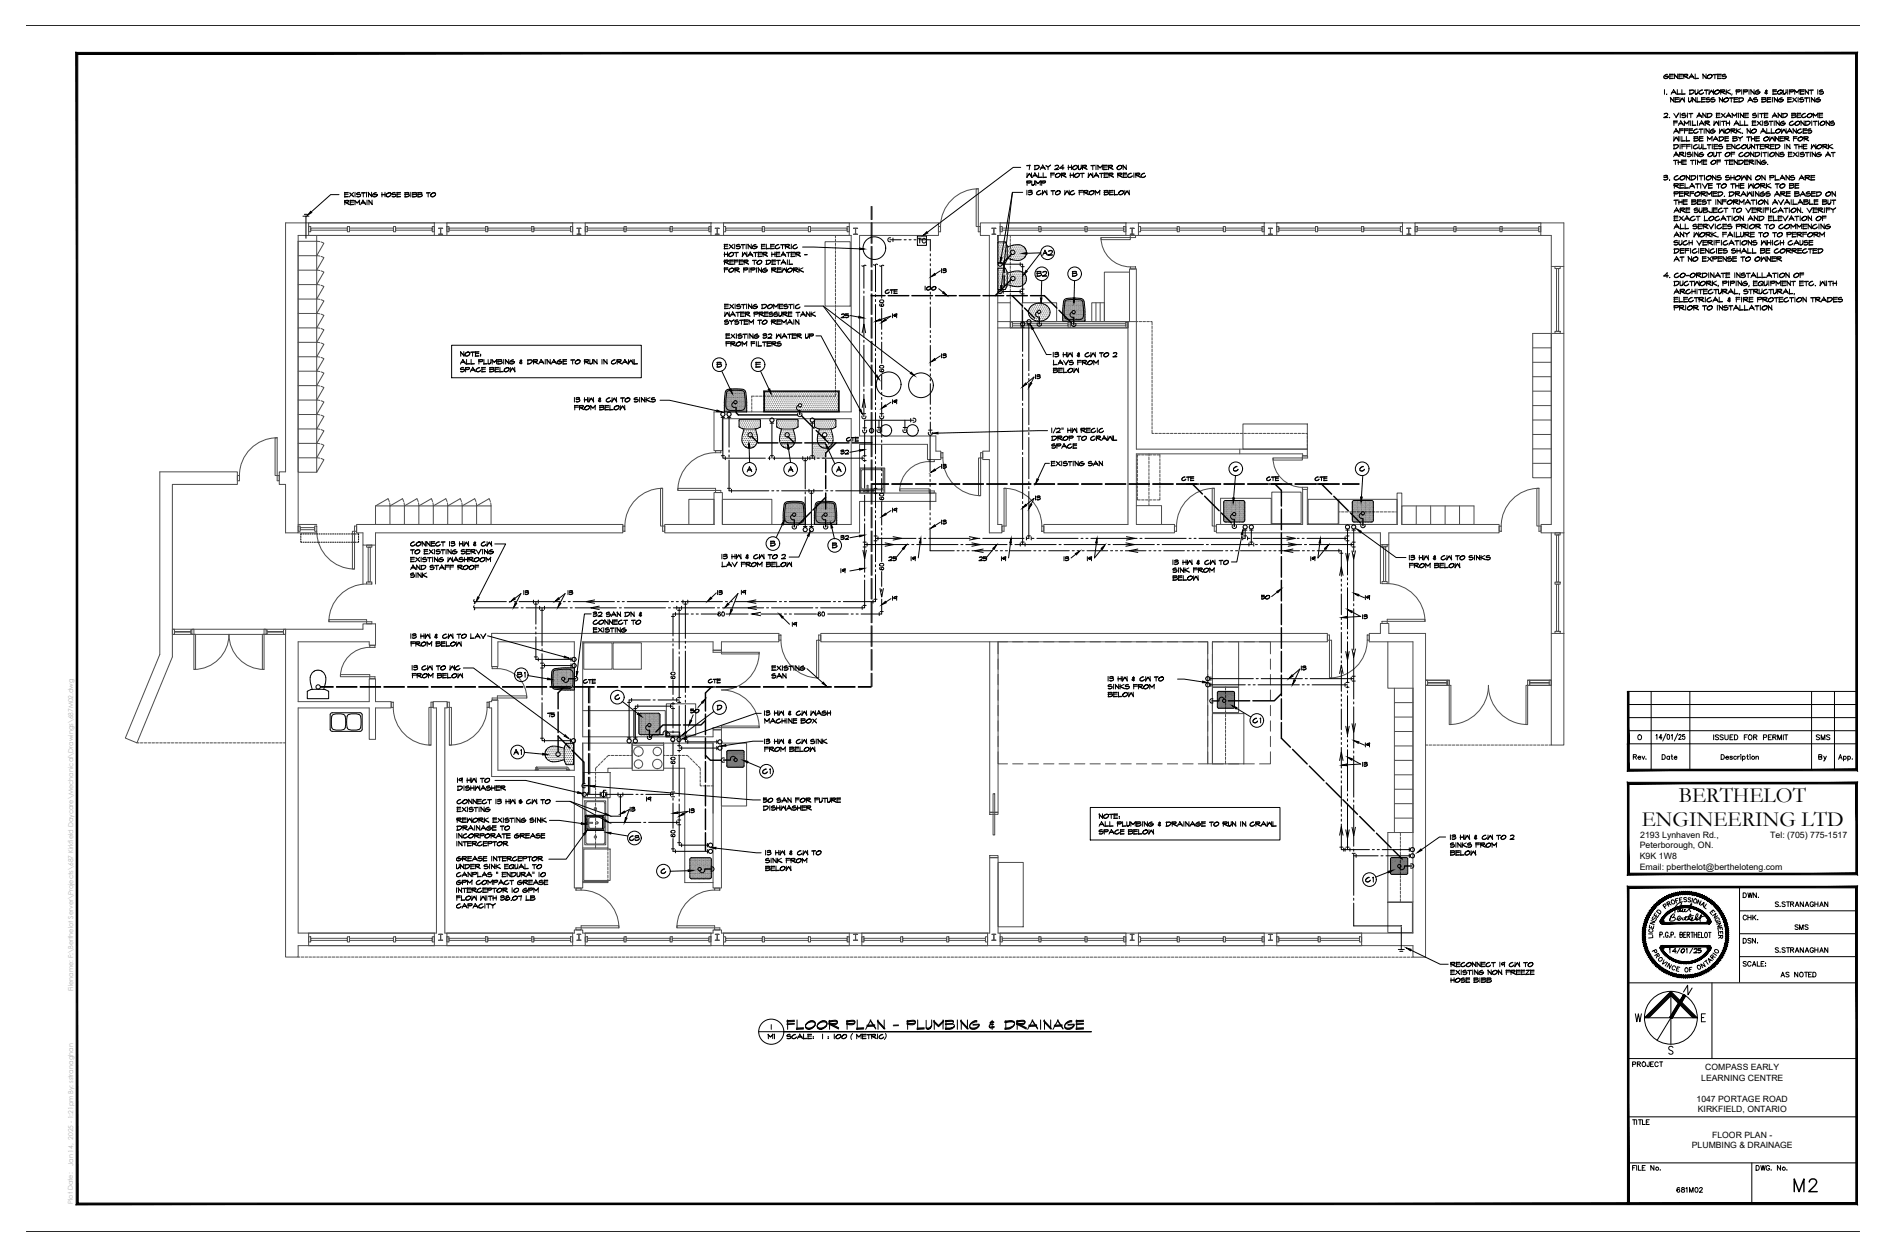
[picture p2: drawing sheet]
<svg xmlns="http://www.w3.org/2000/svg" width="914mm" height="610mm" viewBox="0 0 914 610" stroke-linecap="round" stroke-linejoin="round" font-family="sans-serif">
<defs><g id="words">
<text font-size="10.6" x="869" y="579">M2</text>
<g font-size="10.5">
<text x="814" y="389">BERTHELOT</text>
<text x="796" y="400">ENGINEERING LTD</text>
</g>
<text font-size="8.4" x="380" y="501">FLOOR PLAN - PLUMBING &amp; DRAINAGE</text>
<text font-size="6.6" x="881" y="370">By</text>
<g font-size="6.2">
<text x="504" y="125">A2</text>
<text x="810" y="144">ARCHITECTURAL, STRUCTURAL,</text>
</g>
<g font-size="5.7">
<text x="805" y="40">GENERAL NOTES</text>
<text x="806" y="47">1. ALL DUCTWORK, PIPING &amp; EQUIPMENT IS</text>
<text x="809" y="51">NEW UNLESS NOTED AS BEING EXISTING</text>
<text x="810" y="66">AFFECTING WORK. NO ALLOWANCES</text>
<text x="810" y="70">WILL BE MADE BY THE OWNER FOR</text>
<text x="810" y="77">ARISING OUT OF CONDITIONS EXISTING AT</text>
<text x="810" y="81">THE TIME OF TENDERING.</text>
<text x="805" y="89">3. CONDITIONS SHOWN ON PLANS ARE</text>
<text x="497" y="96">13 CW TO WC FROM BELOW</text>
<text x="810" y="93">RELATIVE TO THE WORK TO BE</text>
<text x="810" y="101">THE BEST INFORMATION AVAILABLE BUT</text>
<text x="810" y="104">ARE SUBJECT TO VERIFICATION. VERIFY</text>
<text x="810" y="108">EXACT LOCATION AND ELEVATION OF</text>
<text x="810" y="112">ALL SERVICES PRIOR TO COMMENCING</text>
<text x="444" y="119">TC</text>
<text x="810" y="116">ANY WORK. FAILURE TO TO PERFORM</text>
<text x="810" y="124">DEFICIENCIES SHALL BE CORRECTED</text>
<text x="810" y="128">AT NO EXPENSE TO OWNER</text>
<text x="502" y="135">B2</text>
<text x="519" y="135">B</text>
<text x="805" y="136">4. CO-ORDINATE INSTALLATION OF</text>
<text x="810" y="148">ELECTRICAL &amp; FIRE PROTECTION TRADES</text>
<text x="810" y="152">PRIOR TO INSTALLATION</text>
<text x="508" y="227">EXISTING SAN</text>
<text x="361" y="230">A</text>
<text x="402" y="267">B</text>
<text x="250" y="330">B1</text>
<text x="248" y="367">A1</text>
<text x="369" y="376">C1</text>
<text x="304" y="409">C3</text>
<text x="661" y="429">C1</text>
<text x="859" y="441">S.STRANAGHAN</text>
<text x="829" y="447">N</text>
<text x="808" y="464">14/01/25</text>
<text x="859" y="463">S.STRANAGHAN</text>
<text x="844" y="470">SCALE:</text>
<text x="371" y="505">M1</text>
<text x="790" y="519">PROJECT</text>
</g>
<g font-size="5.3">
<text x="805" y="58">2. VISIT AND EXAMINE SITE AND BECOME</text>
<text x="810" y="62">FAMILIAR WITH ALL EXISTING CONDITIONS</text>
<text x="810" y="73">DIFFICULTIES ENCOUNTERED IN THE WORK</text>
<text x="810" y="96">PERFORMED. DRAWINGS ARE BASED ON</text>
<text x="810" y="120">SUCH VERIFICATIONS WHICH CAUSE</text>
<text x="428" y="144">CTE</text>
<text x="429" y="150" transform="rotate(-90 429 150)">60</text>
<text x="429" y="182" transform="rotate(-90 429 182)">60</text>
<text x="501" y="185">13</text>
<text x="431" y="197">19</text>
<text x="409" y="215">CTE</text>
<text x="406" y="222">32</text>
<text x="597" y="230">C</text>
<text x="658" y="230">C</text>
<text x="429" y="244" transform="rotate(-90 429 244)">60</text>
<text x="501" y="244">13</text>
<text x="431" y="250">19</text>
<text x="455" y="255">13</text>
<text x="411" y="279" transform="rotate(-90 411 279)">19</text>
<text x="429" y="278" transform="rotate(-90 429 278)">60</text>
<text x="253" y="290">13</text>
<text x="274" y="290">13</text>
<text x="347" y="290">13</text>
<text x="358" y="290">19</text>
<text x="431" y="292">19</text>
<text x="661" y="292">19</text>
<text x="383" y="305">19</text>
<text x="659" y="301">13</text>
<text x="630" y="326">13</text>
<text x="282" y="333">CTE</text>
<text x="297" y="340">C</text>
<text x="334" y="347">50</text>
<text x="264" y="349">75</text>
<text x="606" y="352">C1</text>
<text x="793" y="360">O</text>
<text x="830" y="360">ISSUED FOR PERMIT</text>
<text x="879" y="360">SMS</text>
<text x="791" y="369">Rev.</text>
<text x="805" y="369">Date</text>
<text x="659" y="373">13</text>
<text x="312" y="390">19</text>
<text x="304" y="395">13</text>
<text x="333" y="395">13</text>
<text x="319" y="425">C</text>
<text x="844" y="436">DWN.</text>
<text x="807" y="441">R</text>
<text x="802" y="444">D</text>
<text x="844" y="447">CHK.</text>
<text x="869" y="452">SMS</text>
<text x="844" y="459">DSN.</text>
<text x="805" y="469">V</text>
<text x="827" y="468">A</text>
<text x="862" y="475">AS NOTED</text>
<text x="790" y="546">TITLE</text>
<text x="790" y="569">FILE No.</text>
<text x="850" y="569">DWG. No.</text>
<text x="812" y="579">681M02</text>
</g>
<g font-size="4.9">
<text x="455" y="133">13</text>
<text x="447" y="142">100</text>
<text x="407" y="155">25</text>
<text x="431" y="155">19</text>
<text x="455" y="175">13</text>
<text x="455" y="228">13</text>
<text x="572" y="234">CTE</text>
<text x="613" y="234">CTE</text>
<text x="636" y="234">CTE</text>
<text x="406" y="263">32</text>
<text x="430" y="273">25</text>
<text x="441" y="273">19</text>
<text x="473" y="273">25</text>
<text x="484" y="273">19</text>
<text x="515" y="273">13</text>
<text x="526" y="273">19</text>
<text x="634" y="273">19</text>
<text x="610" y="292">50</text>
<text x="347" y="300">60</text>
<text x="395" y="300">60</text>
<text x="328" y="330" transform="rotate(-90 328 330)">60</text>
<text x="342" y="332">CTE</text>
<text x="661" y="363">19</text>
<text x="328" y="371" transform="rotate(-90 328 371)">60</text>
<text x="328" y="407" transform="rotate(-90 328 407)">60</text>
<text x="809" y="440">O</text>
<text x="800" y="448">S</text>
<text x="798" y="452">E</text>
<text x="803" y="467">O</text>
</g>
<g font-size="4.4">
<text x="798" y="453">C</text>
<text x="832" y="454">E</text>
<text x="832" y="456">R</text>
<text x="800" y="463">P</text>
</g>
<g font-size="4.3">
<text x="795" y="406">2193 Lynhaven Rd.,</text>
<text x="858" y="406">Tel: (705) 775-1517</text>
<text x="795" y="411">Peterborough, ON.</text>
<text x="795" y="416">K9K 1W8</text>
<text x="795" y="422">Email: pberthelot@bertheloteng.com</text>
</g>
<g font-size="4.2">
<text x="827" y="519">COMPASS EARLY</text>
<text x="825" y="524">LEARNING CENTRE</text>
<text x="823" y="534">1047 PORTAGE ROAD</text>
<text x="823" y="539">KIRKFIELD, ONTARIO</text>
<text x="830" y="552">FLOOR PLAN -</text>
<text x="820" y="557">PLUMBING &amp; DRAINAGE</text>
</g>
<text font-size="4" x="829" y="465">I</text>
<text font-size="3.5" x="831" y="449">I</text>
<g font-size="3.2" fill="#b3b3b3">
<text x="35" y="481" transform="rotate(-90 35 481)">Filename: F:\Berthelot Server\Projects\687 Kirkfield Daycare\Mechanical\Drawings\687M02.dwg</text>
<text x="35" y="566" transform="rotate(-90 35 566)">Jan 14, 2025 - 1:21pm By: sstranaghan</text>
<text x="35" y="584" transform="rotate(-90 35 584)">Plot Date:</text>
</g>
<text font-size="2.6" x="798" y="454">I</text>
</g></defs>
<!-- layer: M-ANNOT-N -->
<g fill="none" stroke="#000" stroke-width=".48">
<path d="M13 12h889M164 94h-4l-9 9M167 97h2v1h-2l2 1M167 93h2l-2 1M167 93v3M167 97v2M169 95l-2 1M169 95h-2M169 94h-2M169 98h-2l2 1M169 97h-2M170 93l1 2"/>
<path d="M170 94l1 1M170 97h2h-2M170 97v2M171 93l-2 3M172 98h-2M172 99h-2M172 97l1 1 1-1-1 2-1-2M172 93v3M172 97v2M173 94h2M174 97v2M174 93l-1 1h2a1.1 1.1 0 0 1-1 1 1.1 1.1 0 0 1-1 0"/>
<path d="M174 94h-1M175 95h-2M176 97l1 2M176 94v2M177 98l-2 1M177 98h-2M177 94h-2M177 93h-2M177 99l-1-2-1 2M178 93v3M178 97v2M179 93v3"/>
<path d="M179 97v2M180 93v2M180 95l-2-2 2 2M180 97v2M181 99l-2-2 2 2M182 93l-1 1v1a1.3 1.3 0 0 0 1 0 1.3 1.3 0 0 0 1-1h-2h2l-1 1h-1M182 94h-1M185 93v3M187 93v2M187 94h-2h2M190 94l-2 1h-1M190 94a1.3 1.3 0 0 0-2 0 1.3 1.3 0 0 0-1 1h2l1-1-2-1-1 2"/>
<path d="M190 94h2M192 93l-2 1h2a1.1 1.1 0 0 1-1 1 1.1 1.1 0 0 1-1 0M192 94h-2M192 95h-2M193 93v3M194 95l-2 1M194 94h-2M194 95h-2M194 93l-2 1M196 94h2v1l-2 1M196 93l2 1h-2M196 94h2"/>
<path d="M196 93v3M198 95h-2M199 93v3M200 94h2v1l-2 1M200 93l2 1h-2M200 94h2M200 93v3M202 95h-2M203 94h2l-1 1-1 1M203 93l2 1h-1h-1M203 94h2M203 93v3"/>
<path d="M205 95h-2M208 94v2M209 93h-2M209 94h-2M211 94l-1 1h-1M211 94a1.3 1.3 0 0 0-1 0 1.3 1.3 0 0 0-1 1h2v-1l-1-1-1 2M491 93l-5 46M495 81h-4l-41 32M496 93h-5l-6 32M498 88h2v1h-2M498 84v2M498 88v2"/>
<path d="M499 80v2M499 80h-1M500 88h-2M500 84v2M500 86l-1-2-1 2M500 88v2M502 88v1l-2 1h1l1-1M502 84l1 2M502 80v2M502 84l-1 2M502 88l1 1 1-1-1 1-1-1M502 88v2"/>
<path d="M503 85h-2M504 84v2M504 81l-2-1h1l1 1-1 1h-1M504 81l-1 1h-1M504 88v2M505 88h2v1h-2M505 88v2M505 86h-2M505 80l2 2M506 80l-2 2M506 84v2M507 81h-2"/>
<path d="M507 81l-2 1M507 88h-2M507 86h-1M508 81v1M509 80l-1 1-1-1M509 84h2h-2M510 84v2M511 85h-2M512 80h1a1.3 1.3 0 0 1 0 2 1.3 1.3 0 0 1-2 0h2M512 81l1-1v1M513 82h-2M514 85l-1 1h-1"/>
<path d="M514 85a1.3 1.3 0 0 0-2-1 1.3 1.3 0 0 0 0 2h1l1-1-1-1-1 1M515 85h1l1-1h-2v2M516 81l-2 1 1-2v2M517 84l-2 1 2 1M517 84h-2M518 80v2M519 84v2M519 80v2M520 81h-2h2M520 84v2M521 85h-2h2M522 81l-1 1h-1"/>
<path d="M522 81a1.3 1.3 0 0 0-1 0 1.3 1.3 0 0 0-1 1h2v-1l-1-1-1 1M523 80v2M523 85l-1 1h-1M523 85a1.3 1.3 0 0 0-1-1 1.3 1.3 0 0 0-1 2h2v-1l-1-1-1 1M524 80v2h-1h1M525 80h2l-1 1h-1l2 1M525 84v2M525 80v2M526 84h-2M527 81h-2l2 1M527 80h-2M528 84v2l1-2 1 2"/>
<path d="M530 80v2M530 84v2M530 86l-1-2-1 2M531 80h-2M531 80v2M531 84l2 2M532 84l-2 2M532 80v2M532 85h-1M534 84v2M534 80v2M535 80l-2 1-1-1"/>
<path d="M535 80l-2 2-1-2M535 84h-2M535 80v2M535 84h2h-2M535 84v2M537 82h-2M537 80h-2M537 81h-2M537 86h-2M537 85h-2M537 80h2v1h-2l3 1M537 80v2"/>
<path d="M538 85h1l1-1h-2v2M539 81h-2l3 1M539 80h-2M540 84l-2 1 2 1M540 84h-2M542 84h2v1h-2M542 84v2M544 84l-2 1 2 1M544 84h-2M544 81l-1 1h-1M544 81a1.3 1.3 0 0 0-2 0 1.3 1.3 0 0 0 0 1h1l1-1-1-1-1 1M544 80l2 2"/>
<path d="M544 84h2h-2M545 80v2M545 84v2M546 80v2M546 86h-2M546 85h-2M548 84h-1v2h1l1-1M548 84l-1 1M549 85l-1 1h-1M550 84v2M553 84l-2 1 2 1M553 84h-2"/>
<path d="M553 86l-2-1h1l1-1h-1h-1v2M555 84h-1l-1 2h1l1-1M555 84l-2 1M555 85l-1 1h-1M351 118v3M353 118l-2 1M353 119h-2M354 119l1 1M354 119l1 2M355 118l-2 3M356 118v3M357 119l2 1"/>
<path d="M358 119h-1l2 1a1.1 1.1 0 0 1-1 1 1.1 1.1 0 0 1-1 0M358 119h-1M360 119v2M361 119h-2M362 118v3M363 118l1 2M363 119l1 2M363 118v3M364 118v3M366 120h1zM367 119h-2v1l1 1 1-1M367 119l-2 1"/>
<path d="M367 120l-1 1-1-1M369 118v3M371 119h-2M371 118l-2 1M372 118v3M374 118v3M375 119h-1M375 118l-1 1M378 119l-2 1v1l2-1-1 1-1-1M378 119l-2 1M379 119v2M380 119h-1"/>
<path d="M381 119h2h-1h-1l2 2M381 118v3M383 119h-2l2 1M383 119h-2M384 118v3M386 119l-2 1 1 1 1-1h1l-1 1-2-1M386 119l-2 1M389 120l28 1M351 126h2v1h-2l2 1M351 122v2M351 126v2M351 130v2"/>
<path d="M353 122v2M353 120l-2 1h2M353 123h-2h2M353 130h-2M353 131h-2M353 127h-2l2 1M353 126h-2M354 126v2M356 128h-2h2M356 126h-2M356 127h-2M356 123l-2 1h-1"/>
<path d="M356 123a1.3 1.3 0 0 0-2 0 1.3 1.3 0 0 0-1 1h2l1-1-1-1-2 2M356 131l-2 1h-1M356 131a1.3 1.3 0 0 0-2-1 1.3 1.3 0 0 0 0 2h1l1-1-1-1-2 1M356 130h2v1h-2l3 1M356 126v2M356 130v2M357 123v1M358 126h-2M358 127h-2M358 122l-2 1M358 130l-2 1 3 1M358 130h-2"/>
<path d="M358 126v2M359 120h-2M360 122v2M360 126h-2M360 127h-2M360 128h-2M360 130h2v1h-2M361 126h1v1h-1l2 1M361 130v2M361 126v2M362 122v2M362 124l-1-1-1 1"/>
<path d="M362 124l-1-2-1 2M362 130l-2 1M362 130h-2M363 127h-2l2 1M363 126h-2M363 130v2M364 122l1 2M364 122l-1 2M364 130h2v1h-2M364 130v2M365 123l-2 1h2M366 126v2"/>
<path d="M366 130l-2 1M366 130h-2M366 123v1M367 126h-2M367 130v2M367 122l-2 1M368 130l1 2M368 122v2M369 130v2M369 127l-1 1h-1M369 127a1.3 1.3 0 0 0-1 0 1.3 1.3 0 0 0-1 1h2v-1l-1-1-1 1M369 124h-1"/>
<path d="M369 132l-1-2v2M369 122h-1M369 122l-1 1M369 123h-1M370 122l2 1h-2M370 122v2M371 131h1zM371 120l-2 1h2M371 130h-1v2h1l1-1M371 130l-1 1M372 126v2M372 123h-2l2 1"/>
<path d="M372 123h-2M372 131l-1 1h-1M373 120l-2 1h2M374 127l-3-1h2l1 1-1 1h-2l3-1M374 130h2v1h-2l2 1M374 122v2M374 130v2M374 126v2M375 120l-1 1h1M376 122v2M376 123h-2h2M376 126h-2"/>
<path d="M376 128h-2h2M376 127h-2M376 130l-2 1 2 1M376 130h-2M377 130v2M377 126v2M378 122h-2M378 124h-2h2M378 122l-2 1M378 123h-2M378 126h-2M379 132h-2"/>
<path d="M379 130h-2M379 131h-2M379 130v2M380 122l1 2M380 126l1 2M380 122l-1 2M381 123l-2 1h2M381 127h-2h2M381 128l-1-2-1 2M381 130v2M381 132l-1-2-1 2M382 126v2"/>
<path d="M382 123v1M383 126v2M383 123h-2M383 122h-2M384 122v2M384 131l-1 1h-1M384 131a1.3 1.3 0 0 0-1-1 1.3 1.3 0 0 0-1 2h1l1-1-1-1-1 1M384 128h-1h1M385 130h1v1h-1l2 1M385 130v2M385 122l-2 1M385 124h-2h2"/>
<path d="M385 123h-2M386 122h2l-1 1h-1l2 1M386 122v2M387 130l-2 1 2 1M387 130h-2M387 131l3 1M387 130v2M388 123h-2l2 1M388 123h-2M389 130l-2 1 3 1M391 124h-1M391 123h-1"/>
<path d="M456 131l-3 2M504 123l-6 8M505 123h-7M505 136v8M521 136v8M812 137l1-1 1 1-1 1-1 1M812 136v3M815 136v2M816 136v2h-1v1l1-1M818 136l-1 1-1 1 2 1 1-1M820 137v2M822 136v3"/>
<path d="M824 136v3M824 139l-1-2-2 2M824 138l-1-2-2 2M827 137a1.4 1.4 0 0 0-2 0 1.4 1.4 0 0 0 0 1h1l1-1-1-1-2 2M827 137l3 1M827 136v3M830 136v3M832 136l-2 1 2 2M835 136v3M838 136v3M839 136v3M842 136v3"/>
<path d="M843 136l1 2M843 136l1 3M843 136v3M844 136v3M847 136l-1 1-1 1 1 1 1-1M850 136v3M855 137a1.4 1.4 0 0 0-2 0 1.4 1.4 0 0 0 0 1h1l1-1-1-1-2 2M855 136v2M857 136v2h-2l1 1 1-1M858 136v3M859 136v3M861 136v3"/>
<path d="M863 136v3M864 136v3M866 136l2 2M866 136l2 3M866 136v3M868 136v3M869 137v2M873 136v3M874 139h-2M874 138h-2M876 137v2M879 136l-1 1-1 1 1 1 1-1"/>
<path d="M879 137l-2 1M879 138h-1h-1M880 139h.1M883 136v3M885 136v3M885 139l-1-2-2 2M885 138l-1-2-2 2M886 136v3M887 137v2M888 137h-2M888 136h-2M889 136v3"/>
<path d="M890 136v3M891 137l-2 1M351 148h2h-2M351 156h2M351 147v3M351 151v3M353 155h-1l-1 1h2a1.1 1.1 0 0 1 0 1 1.1 1.1 0 0 1-2 0M353 155l-2 1M353 150h-2M353 149l-2 1M353 148h-2M353 157h-2"/>
<path d="M354 151v3M354 153l-1-1-2 2M354 153l-1-2-2 2M354 148l2 1M354 148l2 2M355 156v1M355 151l1 2M355 151l-1 3M356 148l-2 2M356 155l-1 1-1-1M356 152l-2 1M356 153h-2"/>
<path d="M356 156h2M356 147v3M357 148l2 1M358 155h-1l-1 1h2a1.1 1.1 0 0 1 0 1 1.1 1.1 0 0 1-2 0M358 155l-2 1M358 152v2M358 157h-2M359 148h-1h-1l2 1a1.1 1.1 0 0 1 0 1 1.1 1.1 0 0 1-2 0M359 148h-2M359 152h-2M359 151h-2M359 151h2l-2 1"/>
<path d="M359 149h-2M359 151v3M359 155v2M360 148v2M360 155h-1M361 155h2h-2M361 153l-2 1M361 153h-2M361 152h-2M361 155v2h2M361 151l2 1h-2M361 148h-1"/>
<path d="M361 151v3M362 147v3M363 157h-2M363 156h-2M363 147v3M363 155l1 1 1-1-1 2-1-2M363 155v2M363 152h-2l3 1M363 152h-2M364 147v3M365 149l-2-1 2 2M365 155v2"/>
<path d="M366 152h1h1l-2-1v3M367 148h-1l-1 1a1.3 1.3 0 0 0 1 1 1.3 1.3 0 0 0 1-2l-1 1h1l-1 1-1-1M367 148l-2 1M368 152h-2M368 151h2v1h-2l2 1M368 151v3M368 155v2M369 155h-2M369 148h2h1l-1 1-2 1M369 148h3M370 148v2M370 152h-2l2 1"/>
<path d="M370 152h-2M371 151h1l-1 1M371 151v3M372 148l-1 1-2 1M372 156l-1 1h-1M372 156a1.3 1.3 0 0 0-2 0 1.3 1.3 0 0 0 0 1h1l1-1-1-1-1 1M372 153l-1 1M372 153h-1M372 152h-1M373 152h2M374 151l-1 1h2a1.1 1.1 0 0 1-1 1 1.1 1.1 0 0 1-1 0M374 152h-1"/>
<path d="M374 149l-1 1-1-1M374 148a1.3 1.3 0 0 0-1 0 1.3 1.3 0 0 0-1 1h2v-1h-1l-1 1M375 153h-2M375 148l1 1 1-1-1 1-1-1M375 148v2M375 152h2M376 156h-2l2 1M376 155h-2M376 157l-2-1h2v-1h-1h-1v2M377 151l-1 1h-1h2a1.1 1.1 0 0 1 0 1 1.1 1.1 0 0 1-2 0M377 152h-2M377 155v2"/>
<path d="M377 153h-2M377 147v3M378 151v2M378 148h2h-2M378 147v3M378 157h-1M378 155h-1M378 156h-1M379 155l1 1 1-1-1 2-1-2M379 151v2h-1v1l1-1M379 155v2M379 151l2 1h-2"/>
<path d="M380 151v3M380 148h-2M380 150h-2M380 149l-2 1M380 148l2 1M381 155v2M381 152h-2l3 1M381 152h-2M382 148h-2l2 1a1.1 1.1 0 0 1-1 1 1.1 1.1 0 0 1-1 0M382 148h-2M382 149h-2M382 151h2l-2 1"/>
<path d="M382 151v3l2-1M383 155l1 2M383 155l-1 2M383 148v2M384 152h-2M384 156h-2M384 156l-2 1M384 148h-2M385 147v3M385 155v2M386 155v2M387 152v2"/>
<path d="M387 155v2M387 148h-1v1l1 1 1-1M387 148l-1 1M387 157l-1-2 1 2M388 151l-2 1M388 149l-1 1-1-1M389 151l2 2M389 151l-1 3M390 148h9l26 34M390 152l-2 1M391 151v3M393 151v2"/>
<path d="M393 153l-2-2 2 2M393 152l2 1M393 151v3M395 151l-2 1 2 1M399 148l43 33M412 153l4 1M432 153l-5 2M432 153l-3 2M455 140l2 2M501 160l6 12h3M219 167h92v16h-92zM223 171l2 2"/>
<path d="M223 179h2M223 170v3M225 178h-1l-1 1h2a1.1 1.1 0 0 1 0 1 1.1 1.1 0 0 1-2 0M225 178l-2 1M225 170v3M225 180h-2M225 176h-1M226 176l-2-2-1 3M226 178v2M226 176h2l-2 1M226 174v3M228 178h-2h2l-1 1h-1"/>
<path d="M228 179h-2M228 172l-1 1-2-1M228 171a1.3 1.3 0 0 0-2 0 1.3 1.3 0 0 0 0 2l1-1 1-1h-1l-2 1M228 176h2l-2 1M228 174v3M229 171v2M229 178l1 2-1-2-1 2M230 171h-2h2M230 179h-2M230 180h-2M230 173h2h-2M231 170v3"/>
<path d="M232 174v3M232 171h-2M232 171l-2 1M233 178l-2 1v1h2h-1h-1M233 178l-2 1M233 173h.1M233 172h.1M234 178v2h1h-1M234 175h-2h2h-2M234 175h-2M234 176h2l-2 1M235 174v3"/>
<path d="M235 178h-1M235 179h-1M237 174v2M237 178h2v1h-2h3l-1 1h-2M237 178h2M238 178v2M238 174v2h-1v1l1-1M239 174v3M240 180h-3M240 178v2M241 174v2M241 174l-1 2-2-2"/>
<path d="M241 175l-1 1-2-1M241 174h2v1h-2l3 1h-1l-2 1M241 175h2M241 174v3M242 178h-2M242 179h-2M242 178v2M244 176h-3M244 174v3M245 174l2 2-2-1M245 174v3M247 174v2"/>
<path d="M247 179l-1 1h-2M247 179a1.3 1.3 0 0 0-2 0 1.3 1.3 0 0 0 0 1h1l1-1-1-1-2 1M247 178v2M248 175h1v1M249 174l-1 1-1 1 1 1 1-1M249 175l-2 1M249 176h-1h-1M249 175l-1 1M249 176h.1M250 178v2M252 176h1M252 175h1h-1h1l-1 1h1"/>
<path d="M253 174v3M256 175l1-1 1 1-1 1-1 1M256 175h2M256 174v3M258 175l-1 1h-1M259 174v3M261 175h-2h2h-1h-1l2 1-2-1h2M262 174l2 2M262 174l-1 3M263 176h-1M264 174v3M265 174l2 2-2-1"/>
<path d="M265 174v3M267 174v2M268 174l2 2M269 174l-2 3M270 176h-2M271 175h1v1M272 174l-1 1-1 1 1 1 1-1M272 175l-2 1M272 176h-1h-1M272 175l-1 1M272 176h.1M273 174v3l2-1h-2"/>
<path d="M275 174l-2 1M275 175h-2M278 175v2M279 174l-2 1h2M281 175l-1 1h-1M281 175a1.3 1.3 0 0 0-1 0 1.3 1.3 0 0 0-1 1h2v-1l-1-1-1 2M283 174v3M285 175h-2h2h-2l3 1-3-1h2M286 174v2M287 174v2h-1l1 1v-1M288 174l2 2M288 174v3"/>
<path d="M289 174v2M292 174v3M293 174l1 2M293 174v3M294 174v2M298 174l-2 2 1 1 1-1h1h-1h-2M298 175l-2 1M299 174v3M301 175h-2h2h-2l2 1-2-1h2M303 174l1 2M303 174l-1 3M304 176h-2"/>
<path d="M305 174v3M307 174v3M307 176l-1-1-1 2M307 176l-1-1-1 1M307 174v3l2-1h-2M348 177h2l-1 1h-1M348 176h2l-1 1h-1M348 176h2M348 176v2M350 177l-2 1M352 166h2h-2M352 162h2h-2"/>
<path d="M352 162v2h2M352 166v2M354 164h-2M354 163h-2M354 167h-2M354 166h2v1h-2l3 1M354 166v2M355 162l1 2M356 166h-2l3 2M356 166h-2M356 162l-2 2M357 162v2"/>
<path d="M358 163h2M359 167l-1 1-1-1M359 166a1.3 1.3 0 0 0-1 0 1.3 1.3 0 0 0-1 2h2v-2h-1l-1 1M359 162h-1v1h2a1.1 1.1 0 0 1-1 1 1.1 1.1 0 0 1-1 0M359 162l-1 1M360 164h-2M360 166l1 1 1-1-1 1-1-1v2M361 162v2M362 166v2M362 162h-2M363 162v2M364 162v2"/>
<path d="M364 166h2h-2M364 166v2M365 162v2M365 164l-2-2 2 2M366 167h-2M367 176v2M367 166v2M367 162h-1v2a1.3 1.3 0 0 0 1 0 1.3 1.3 0 0 0 1-1h-2h2l-1 1h-1M367 162l-1 1M368 166v2M369 178h-3M369 176h-3"/>
<path d="M369 177h-3M369 168h-2M370 163h2a1 1 0 0 1-1 1 1 1 0 0 1-1 0l2-1M371 166v2M372 162l-2 1M372 166h-2M372 162h-2h1v1M372 166h2h-2M372 166v2M372 162h2a1.3 1.3 0 0 1 0 1 1.3 1.3 0 0 1-2 1h2M372 162h2v1M374 167h-2"/>
<path d="M374 168h-2M374 166h2v1h-2l2 1M374 164h-2M374 166v2M376 166h-2l2 2M376 166h-2M376 162v2l2-2 1 2M377 167h2M378 166h-1v1h2a1.1 1.1 0 0 1-1 1 1.1 1.1 0 0 1-1 0M378 166h-1M379 162v2M379 167l-2 1"/>
<path d="M379 164l-1-2-2 2M380 162l1 2M380 162l-1 2M381 163h-2M383 162v2M384 162h-2M384 162h2h-2M384 162v2M386 164h-2M386 163h-2M386 162h2v1h-2l3 1M386 162v2"/>
<path d="M388 162l-2 1 3 1M388 162h-2M391 162v2M392 162v1l-1 1 1-1M392 162h2v1h-2M393 162v2M394 162l-2 1M394 162h-2M396 163h2l19 36M456 173l-3 1M511 179l2 1-1 1h-1M511 179h2h-1l-1 1"/>
<path d="M511 179h2M511 171v2M511 175v2M511 179v2M511 171h2v1M512 172h1a1 1 0 0 1 0 1 1 1 0 0 1-2 0M512 177h-1M513 171l-1 1M513 171h-2M513 176h2h-2M513 172l-1 1M513 179h2h-2"/>
<path d="M513 178v3M514 175l1 2M514 175l-1 2M515 179h-2M516 171v2M516 175l1 2M516 178v3h1M517 171v2M517 172h-2M518 171v2M518 175l-1 2M519 176h1"/>
<path d="M520 171v2M520 175h-1l-1 1h2a1.1 1.1 0 0 1 0 1 1.1 1.1 0 0 1-1 0M520 175h-2M520 173l-1-2-1 2M520 180l-1 1-1-1M520 179a1.3 1.3 0 0 0-2 0 1.3 1.3 0 0 0 0 1h1l1-1h-1l-1 1M520 176l-1 1M521 179v2M522 172h1M522 175h2h-2M523 171v1M523 175v2"/>
<path d="M523 178v3M523 171v2M523 172l-1 1h1M524 176h-2M525 175h2l-1 1h-1l2 1M525 175v2M527 175h-2l2 2M527 175h-2M528 171h-1l-1 2h1l1-1M528 171l-2 1M528 172l-1 1h-1M529 171v2"/>
<path d="M530 176l-2 1-1-1M530 175a1.3 1.3 0 0 0-2 0 1.3 1.3 0 0 0-1 2h2l1-2h-1l-2 1M530 175l1 1 2-1-2 1-1-1M530 175v2M531 171v2M531 173l-1-2-1 2M532 175v2M534 171v2M535 171h-2M538 172l-2 1h-1M538 172a1.3 1.3 0 0 0-2-1 1.3 1.3 0 0 0-1 2h2l1-1-2-1-1 1M540 171h1a1.3 1.3 0 0 1 0 1 1.3 1.3 0 0 1-1 1h1"/>
<path d="M540 171h1v1M541 173h-1M240 180h2h-2M242 180h2h-2M250 180l-1-1-2 1M250 180l-1-2-2 2M279 193v2M279 193h2l-1 1M280 197h-1v2M280 197h-1M280 197l-1 1M281 197h2v1l-2-1"/>
<path d="M281 197l2 2M281 193l-2 1h2a1 1 0 0 1 0 1 1 1 0 0 1-2 0M281 193h-2M281 197v2M281 194l-2 1M283 197h-2M283 193v2M285 193v2M285 194h-2M286 193v2M286 198l-1 1-2-1M286 197a1.3 1.3 0 0 0-2 0 1.3 1.3 0 0 0 0 2l1-1 1-1h-1l-2 1"/>
<path d="M286 197v2M288 193v2l-1-2-2 2M288 195l-1-2-2 2M289 197v2M289 197l-2 1-1-1M290 194h1M290 193h1h-1l1 1h-1l1 1M291 197h2h-1l-1 1h2l-1 1h-1M291 197h2M291 193v2M291 197v2M293 198l-2 1"/>
<path d="M293 197v2M295 199h-2M295 197h-2M295 197l-2 1M296 193l-2 1 1 1h1v-1l-1 1-1-1M296 193l-2 1M296 197v2M297 193v2M297 199h-1M299 193v2M299 195l-1-2-1 2M300 198l-1 1-1-1"/>
<path d="M300 197a1.3 1.3 0 0 0-1 0 1.3 1.3 0 0 0-1 2l1-1 1-1h-1l-1 1M301 197v2M302 193v2M303 193h-2M303 197v2M303 199l-1-2-1 2M303 198l-1-1-1 2M305 194l-1 1-1-1M305 193a1.3 1.3 0 0 0-1 0 1.3 1.3 0 0 0-1 2h2v-2h-1l-1 1M308 194h1M309 193h-1l-1 1h2a1.1 1.1 0 0 1 0 1 1.1 1.1 0 0 1-1 0M309 193h-2"/>
<path d="M309 194l-1 1M310 193v2M311 193l2 2M311 193v2M313 193v2M313 194l2 1M315 193l-2 1 2 1M316 194h2M317 193h-1v1h2a1.1 1.1 0 0 1-1 1 1.1 1.1 0 0 1-1 0M317 193h-1M318 194l-2 1M320 194h5l23 5"/>
<path d="M350 180l4 9M369 180l4 9M432 195l-3 2M501 183l-4 3M513 180l-2 1M515 181h-2M515 180l-2 1M517 180l-1 1M523 181l-1-2-1 2M523 180l-1-1-1 1M363 217v7M382 218l1 6"/>
<path d="M401 218l4 7M417 218l-5 1M508 209l-53 1M510 212h2l-1 1-1 1M510 212h2M510 216l1-1-1 1h2a1.1 1.1 0 0 1-1 1 1.1 1.1 0 0 1-1 0h2M510 208v2M510 216h2M510 212v2M512 207l-1 3M512 208h2a1.3 1.3 0 0 1 0 1 1.3 1.3 0 0 1-2 1h2M512 208h2"/>
<path d="M512 212l-1 1h-1M512 215h2v1h-1h-1h2M512 215v2M513 212h2h-1h-1M513 212l2 2M513 211v3M514 210h-2M514 215l-2 1M515 212h-2M515 207v1M516 215l1 2M516 215l-1 2"/>
<path d="M517 216h-2M517 217h-2M518 216l1-1-1 1v1h1h1h-1h-1M518 208v2M518 212l-1 1h-2M518 212a1.3 1.3 0 0 0-2 0 1.3 1.3 0 0 0 0 1h1l1-1h-1l-2 1M518 212h2l-1 1-1-1h2M518 211v3M519 208v2M519 209h-1M520 208v2M520 212h-2"/>
<path d="M520 215v2M522 208v2M522 217h-2M522 215h-2h2M522 216h-2M522 210l-1-2-1 2M523 212v2M524 208h2v1l-2-1M524 208l2 2M524 212h-2M524 208v2M526 208h-2"/>
<path d="M527 212l-2 1h-1M527 212a1.3 1.3 0 0 0-2 0 1.3 1.3 0 0 0 0 1h1l1-1h-1l-2 1M527 208v2M529 210h-2M529 208h-2h2M529 208l-2 1M529 213l2-1h-2v1l1 1 1-1h-1h-1M529 209l2-1h-1l-1 1 1 1 1-1-1 1-1-1M531 212h3h-1h-2M531 212l3 2M532 211v3M532 208v2"/>
<path d="M533 209l2-1h-2v1l1 1 1-1-1 1-1-1M534 212h-3M535 211l2 2M535 212l2 2M535 211l-1 3M536 213h-2M537 211v3M539 211v3M539 214l-1-2-1 2M539 213l-1-1-1 1M540 211v3M541 214h-1"/>
<path d="M541 213h-1M383 226l1 3M383 226l-1 3M384 228h-1M407 226l1 3M407 227l1 2M407 226l-1 3M408 228h-2M456 226l-3 2M509 225h-2l-4 7M599 231l-1 10M661 231l-1 10"/>
<path d="M379 254l-3 7M392 260l-5 10h-4M403 256l2 5M417 260l-5 1M432 248l-3 1M501 242l-4 3M602 259l-2 14h-3M660 258l17 12h5M199 279h2M199 270v2M200 267v2M200 274l1 2"/>
<path d="M200 274l-1 2M201 278h-2v1h2a1.1 1.1 0 0 1-1 1 1.1 1.1 0 0 1-1 0M201 278l-2 1M201 263l-2 1 1 1h1v-1l-1 1-1-1M201 263l-2 1M201 267h-2M201 272h-2h2M201 270h-2h2M201 271h-2M201 280h-2M201 275h-2h2M202 270l1 2"/>
<path d="M202 271l1 1M202 278v2M202 274l2 2M202 274v2M203 270l-2 2M204 267l-2 2-1-1M204 267a1.3 1.3 0 0 0-2 0 1.3 1.3 0 0 0-1 1h2l1-1h-2l-1 1M204 274v2l-2-2M204 264l-1 1-1-1M204 263a1.3 1.3 0 0 0-2 0 1.3 1.3 0 0 0 0 2h1l1-2h-1l-1 1M204 270v2M204 278v2"/>
<path d="M204 274v2M204 280l-1-2v2M205 263l1 2M205 263v2M205 279l2 1M205 278v2M205 271l1-1-1 1h2a1.1 1.1 0 0 1-1 1 1.1 1.1 0 0 1-1 0M205 271h2M206 266v3M206 263v2M206 275l-2-1h2v1v1h-2l2-1M207 278l-2 1 2 1"/>
<path d="M207 263l2 2M207 272h-2M207 263v2M207 270h2l-2 1M207 266l-1 1M207 268l-1 1h1M207 267h-1M208 267l2 1M208 267l2 2M208 270v2M208 263v2M209 275h1"/>
<path d="M209 263v2M210 270v2M210 274h-1l-1 1h2a1.1 1.1 0 0 1 0 1 1.1 1.1 0 0 1-1 0M210 274l-2 1M210 266l-2 3M210 276h-1M211 266v3M211 265h-2h2M211 263h-2M211 264h-2M212 267l1 1M212 274v2"/>
<path d="M212 270v2M212 272l-1-2v2M213 274h-2M213 271l1-1-1 1v1h1h1M213 263l-2 1 1 1h1v-1l-1 1-1-1M213 263l-2 1M213 267h-1h-1h2a1.1 1.1 0 0 1 0 2 1.1 1.1 0 0 1-1 0M213 267h-2M213 268h-1M214 271h1v1M214 271l1 1M214 274l1 2"/>
<path d="M214 274l-1 2M215 267v2M215 263v2M215 272h-1h-1M215 275h-2h2M216 267h-2M216 263h-2M216 274v2M216 266v3M217 266v3M217 270v2M218 274h-2"/>
<path d="M218 275h-2M218 263v2M218 274v2M219 266v3l-2-3M219 270v2l-1-1-1 1M219 272l-1-2-1 2M220 274h-2M220 275h-2M220 267h2l-1 1M220 268h1M220 263l-1 1h1a1 1 0 0 1 0 1 1 1 0 0 1-1 0M220 263h-1h1v1"/>
<path d="M221 264h-2M221 270l1 2M221 267h-1l-1 1 1 1 1-1M221 267l-2 1M221 268l-1 1-1-1M222 274h2v1h-2M222 271l-2 1h2M222 274v2M222 272l-1-2-1 2M223 271l1-1-1 1h2a1.1 1.1 0 0 1-1 1 1.1 1.1 0 0 1-1 0M223 271h2M223 263v2"/>
<path d="M224 267l2 1M224 275h-2l2 1M224 274h-2M224 263v2M224 264h-1M225 272h-2M225 263v2M225 267h-1h1a1.1 1.1 0 0 1 0 2 1.1 1.1 0 0 1-1 0M225 267h-1M225 270v2M225 268h-1M226 266v3"/>
<path d="M227 270v2M227 271h-2M227 275l-1 1h-1M227 275a1.3 1.3 0 0 0-2 0 1.3 1.3 0 0 0 0 1h1l1-1-1-1-1 1M227 263v2l-1-2-1 2M227 270h2v1h-2M227 265l-1-2-1 2M228 267h-2M228 268l-2 1h2M228 266l-2 1M228 267h2h-2l3 2M228 266v3"/>
<path d="M229 271h-2l3 1M229 270l-2 1M230 264h1M230 275l-1 1h-2M230 275a1.3 1.3 0 0 0-2 0 1.3 1.3 0 0 0 0 1h1l1-1-1-1-2 1M230 263v2M230 267h-2l3 1M230 267h-2M230 274v2M231 263h-1l1 1h-1h1M231 263h-1M231 267l1 2"/>
<path d="M232 275h-2M232 274h-2M232 271l-1 1h-1M232 271a1.3 1.3 0 0 0-1 0 1.3 1.3 0 0 0-1 1h2v-1l-1-1-1 2M233 266l-1 3 1-3M234 266v3M235 266l2 3M235 266v3M235 263l-2 1 1 1h1l1-1-2 1-1-1M235 263l-2 1M235 271l-1 1h-1M235 271a1.3 1.3 0 0 0-2 0 1.3 1.3 0 0 0 0 1h1l1-1-1-1-1 2"/>
<path d="M236 270v2M236 263v2M236 266v3M238 267h1v1M238 268h1M238 270v2M238 270l-1 2-1-2 1 2 1-2M238 263v2M238 265l-1-2-1 2M239 267h-1l-1 1 1 1 1-1M239 267l-2 1M239 268l-1 1-1-1"/>
<path d="M240 264h5l-13 26M350 269v2M350 273v2M351 269h1v1M352 275h-2M352 269l-1 1h2a1 1 0 0 1-1 1 1 1 0 0 1-1 0M352 269h-1M353 270l-2 1M354 274h-1h1M355 275l-2-2-1 2M355 269v2M355 273l1 2"/>
<path d="M356 275l1-2-1 2M356 269v2M357 270h-2M357 269v2l1-2 1 2M359 269v2M359 271l-1-2-1 2M360 273v2M361 273h-2h2M361 274h-2M362 270h1M362 273h2l-1 1h-1M362 273v2"/>
<path d="M362 269v2M363 269h-1l1 1h-1l1 1M363 269h-1M364 273h-2l2 2M364 273h-2M365 270l2-1h-1l-1 1 2 1 1-1-1 1-2-1M367 274l-2 1-1-1M367 273a1.3 1.3 0 0 0-2 0 1.3 1.3 0 0 0-1 2h2l1-2h-1l-2 1M367 273v2M368 269v2M369 273v2M370 273l-2 1-1-1 1 1 2-1"/>
<path d="M370 269v2M371 271l-2-2-1 2M372 273v2l2-1h-1h-1h1v-1h-1h2M372 269h2h-2M373 269v2M374 263l2 1-1 1h-1M374 262l2 1h-1l-1 1M374 263h2M374 274l-2 1M374 262v3M374 273v2h2M376 264l-2 1"/>
<path d="M376 274h-2M376 275h-2M376 273h-2h2M377 273v2M377 270l-1 1-1-1M377 269a1.3 1.3 0 0 0-2 0 1.3 1.3 0 0 0 0 2h1l1-2h-1l-1 1M378 275h-2M379 269h1a1.3 1.3 0 0 1 0 1 1.3 1.3 0 0 1-1 1h2M379 269h1h1M381 271h-2M381 274l-1 1-1-1M381 273a1.3 1.3 0 0 0-2 0 1.3 1.3 0 0 0 0 2h1l1-2h-1l-1 1"/>
<path d="M382 273v2M384 273v2l-1-2-2 2M384 275l-1-2-2 2M417 276l-5 1M438 266l-4 5M446 263l-1 8M482 266l-4 5M490 263l-1 8M522 269l-3 2M532 263l-1 8 3-5M569 276l1-1-1 1h2a1.1 1.1 0 0 1-1 2 1.1 1.1 0 0 1-1-1h2M569 272v2"/>
<path d="M569 276l2 1M569 279v2M569 272h2M571 279h-2h1v1h-1h2l-1 1h-1M571 272l-1 1h1a1 1 0 0 1 0 1 1 1 0 0 1-2 0M571 272h-2M571 273h-1M571 275v3M571 279v2M572 276l2 2M573 279h-2h2M574 272v2"/>
<path d="M574 279v3M574 275v3M574 277l-2-2v3M574 276l3 1M575 272v2M575 273h-2M576 272v2M576 275l-2 1 3 2M578 272v2M578 274l-1-2-1 2M578 280a1.3 1.3 0 0 0-1 0 1.3 1.3 0 0 0-1 1h1l1-1-1-1-1 1M579 275v3"/>
<path d="M579 279v2M580 273h1M580 275l-1 1M580 276h-1M581 276h2h-2M581 276l2 2M581 276l2 1M581 279v2M581 272v2M581 275v3M581 272v1h-1h1M581 272h.1"/>
<path d="M583 276h-2M584 273l2-1h-1l-1 1 1 1 1-1-1 1-1-1M586 276l-1 1h-1M586 276a1.3 1.3 0 0 0-2 0 1.3 1.3 0 0 0 0 1h1l1-1h-1l-1 1M587 275v3M587 272v2M589 275v3M589 275l-1 2-2-1 2 1 1-1M589 272v2M589 274l-1-2-1 2M591 272h2h-2M592 272v2"/>
<path d="M596 273l-2 1-1-1M596 272a1.3 1.3 0 0 0-2 0 1.3 1.3 0 0 0-1 2h2l1-2h-2l-1 1M640 263l-1 8 4-5M683 269v3M683 273v2M684 270l2-1-1 1M685 273h-2M685 274h-2M686 270h-2h2a1 1 0 0 1-1 1 1 1 0 0 1-1 0M686 270h-2M686 273v2M686 271h-2"/>
<path d="M688 273h-2h2l-1 1h-1M688 274h-2l2 1M688 270h2l-2 1M688 269v3M690 269v2M690 269v3M691 274l-2 1h-1M691 274a1.3 1.3 0 0 0-2 0 1.3 1.3 0 0 0-1 1h2l1-1-1-1-2 1M691 273v2M692 269v3M693 271l-2-1-1 2M693 271l-2-1-1 1"/>
<path d="M693 273v2M694 273l-2 1-1-1M694 273l-2 2-1-2M695 271h1M695 270h1h-1h1l-1 1h1M695 273h2v1h-2h3l-1 1h-2M695 273h2M696 269v3M696 273v2M698 275h-3M698 275h2h-2M698 273v2"/>
<path d="M700 274h-2M700 273h-2M700 275h2h-2M700 269l-1 2v1l1-1h1h-1h-1M700 270l-1 1M701 273v2M702 269v3M704 269v3M704 271l-1-1-2 2M704 271l-1-1-2 1M705 274l-1 1h-1M705 274a1.3 1.3 0 0 0-2 0 1.3 1.3 0 0 0 0 1h1l1-1-1-1-1 1"/>
<path d="M706 273v2M707 270v2M708 269l-2 1h2M708 273v2M708 275l-1-1-2 1M708 275l-1-2-2 2M710 270l-1 1h-1M710 270a1.3 1.3 0 0 0-1 0 1.3 1.3 0 0 0-1 1h2v-1l-1-1-1 2M712 270l2 1M714 269l-1 1h-1h2a1.1 1.1 0 0 1 0 2 1.1 1.1 0 0 1-2-1M714 270h-2M714 271h-2"/>
<path d="M715 269v3M716 269l1 2M716 270l1 1M716 269v3M717 269v2M718 269v3M720 269l-2 1 2 1-2-1M721 270l2 1M722 269l-1 1h1a1.1 1.1 0 0 1 0 2 1.1 1.1 0 0 1-1-1M722 270h-1M722 271h-1M230 291v2"/>
<path d="M230 294v2M250 290l3-2-3 4M271 290l3-2-2 4M287 298h-4l-3 28M288 297h1v1M289 297l-1 1h1a1 1 0 0 1 0 1 1 1 0 0 1-1 0M289 297h-1M289 298l-1 1M290 297h1a1.3 1.3 0 0 1 0 1 1.3 1.3 0 0 1-1 1h2M290 297h1h1M292 299h-2M294 297h1l-1 1h2a1.1 1.1 0 0 1-1 1 1.1 1.1 0 0 1-1 0l2-1"/>
<path d="M294 298h2M297 297l2 2M298 297l-2 2M299 298h-2h2M299 297l2 2M299 297v2M301 297v2M303 297h2l-1 2h-1M303 297h2M303 297v2M305 298l-1 1h-1M306 297l2 2"/>
<path d="M306 297v2M307 297v2M310 298h1M311 297v2M311 297h-1l1 1h-1l1 1M311 297h-1M347 288l-2 2M353 293l5-5-3 8M380 299l3 4M432 290l-3 2M571 281h-2M573 281h-2"/>
<path d="M573 280h-2M575 281h-1M578 280l-1 1h-1M581 281l-1-1-1 1M581 281l-1-2-1 2M619 287l-2 2M655 297l5 2M659 289l3 1M660 299h-7M199 307v3M199 311v2M200 308l1-1v1"/>
<path d="M201 311h-2M201 312h-2M201 311h3l-1 1h-2M201 312l3 1M202 308h-2h2a1.1 1.1 0 0 1-1 2 1 1 0 0 1-1-1M202 308h-2M202 311v2M202 309h-2M204 312h-3M204 311l-3 1M204 307v3M206 307v3"/>
<path d="M206 308h-2M206 309h-2M206 307v3l1-2 2 2M207 312l-2 1h-1M207 312a1.3 1.3 0 0 0-2 0 1.3 1.3 0 0 0-1 1h2l1-1-2-1-1 1M207 311v2M208 307v3M209 309l-2-1-1 1M209 311v2M209 311l-1 1-1-1M209 311l-1 2-1-2M211 309h1"/>
<path d="M211 308h1h-1h1l-1 1h1M211 311h2v1h-2h3l-1 1h-2M211 311h2M212 307v3M212 311v2M214 313h-3M214 311v2M216 313h-2M216 311h-2M216 312h-2M216 307l-1 2v1l1-1h1h-1h-1M216 308l-1 1"/>
<path d="M216 311v2M217 307v3M218 313h-2M220 307v3M220 310l-1-2-2 2M220 309l-1-1-2 1M221 312l-1 1h-2M221 312a1.3 1.3 0 0 0-2 0 1.3 1.3 0 0 0 0 1h1l1-1-1-1-2 1M221 311v2M222 308v2M223 307l-1 1M224 311v2"/>
<path d="M224 313l-1-1-2 1M224 313l-1-2-2 2M226 308l-1 1h-1M226 308a1.3 1.3 0 0 0-2 0 1.3 1.3 0 0 0 0 1h1l1-1-1-1-1 2M228 307v3M230 310h-2M230 309h-2M231 307l2 3M232 307l-2 3M233 309h-2M233 308l1 2M235 307l-1 2"/>
<path d="M236 307l-2 3M236 308l38 11M288 302l1-1h-1v1l1 1 1-1-1 1-1-1M288 304v3M289 307h-1M289 306h-1M289 304l-1 1h1M289 305h-1M290 305l2 1M290 305l2 2M292 304l-2 3M293 302l-2 1-1-1"/>
<path d="M293 301a1.3 1.3 0 0 0-2 0 1.3 1.3 0 0 0-1 2h2l1-2h-1l-2 1M293 304v3M293 301l2 2M294 305l1-1-1 1h1a1.1 1.1 0 0 1 0 2 1.1 1.1 0 0 1-1-1h1M294 305l1 1M295 301v2M295 303l-2-2v2M295 301l2 2M296 305h2h-2M297 305v2M297 301v2M297 303l-2-2v2"/>
<path d="M298 301v2h1M298 304v3M299 304l2 2M299 304v3M299 303h-1M299 301h-1h1M299 302h-1M300 302l2-1h-2v1l1 1 1-1-1 1-1-1M301 304v3l-2-2M301 306l2-1h-1l-1 1 1 1 1-1M302 305h2l-1 1M302 306h1"/>
<path d="M302 301h2h-2M303 301v2M303 306h-1h-1M306 301h2h-2M307 301v2M311 302l-2 1-1-1M311 301a1.3 1.3 0 0 0-2 0 1.3 1.3 0 0 0-1 2h2l1-2h-1l-2 1M200 323v2M200 326v3M201 323h1v1M202 327h-2M202 327l-2 1"/>
<path d="M202 323l-1 1h1a1 1 0 0 1 0 1 1 1 0 0 1-1 0l1-1M202 323h-1M202 327v2M204 327h-2h2v1l-2-1 2 2-2-2h2M206 323l-1 1v1h1l1-1-1 1-1-1M206 323l-1 1M207 328l-1 1-1-1M207 327a1.3 1.3 0 0 0-1 0 1.3 1.3 0 0 0-1 2l2-1v-1h-1l-1 1M207 323v2M208 327v2M209 323v2M210 325l-2-2-1 2"/>
<path d="M210 326v3M210 327l-1 1-1-1M212 327h2l-2 1h2v1h-2M212 327h2M212 327v2M212 323v2M213 323h-1h1M214 328l-2 1M215 329h1h-1M215 326v3M216 324l-1 1-1-1M216 323a1.3 1.3 0 0 0-2 0 1.3 1.3 0 0 0 0 2h1l1-2h-1l-1 1"/>
<path d="M216 327h-1M216 327l-1 1M217 329h2h-2M217 326v3M218 323v2M220 323v2M221 325l-2-2-1 2M221 328l-1 1-1-1M221 327a1.3 1.3 0 0 0-1 0 1.3 1.3 0 0 0-1 2l2-1v-1h-1l-1 1M222 327v2l1-2 1 2M223 323l-2 1v1h2v-1l-1 1-1-1M223 323l-2 1"/>
<path d="M224 326v3M224 328l-1-1-1 2M225 324h5l44 33M256 328l9 1M374 323h2h-2M374 328h2M374 323v2M376 327h-1l-1 1h2a1.1 1.1 0 0 1 0 1 1.1 1.1 0 0 1-2 0M376 327h-2M376 325h-2M376 324h-2M376 328l-2 1"/>
<path d="M377 323l2 2M378 327l1 2M378 327l-1 2M379 323l-2 2M379 328h-2M379 323v2M379 327l2 2M380 327v2M380 324h2M381 327v2M382 323h-2v1h2a1.1 1.1 0 0 1-1 1 1.1 1.1 0 0 1-1 0M382 323l-2 1"/>
<path d="M382 325h-2M383 323v2M384 323h-2M385 323v2M386 323v2M387 323v2M388 325l-2-2 2 2M390 323h-1l-1 2a1.3 1.3 0 0 0 1 0 1.3 1.3 0 0 0 1-1h-1h1l-1 1h-1M390 323l-2 1M391 324l8 7M537 337h2v1h-2M537 336h2v1h-2"/>
<path d="M537 336h2M537 328v2M537 333h2M537 336v2M538 328h2l-1 1M538 329h2a1 1 0 0 1-1 1 1 1 0 0 1-1 0M539 332h-1l-1 1h2a1.1 1.1 0 0 1 0 1 1.1 1.1 0 0 1-2 0M539 332l-2 1M539 334h-2M539 337l-2 1M540 329h-2M540 328l-2 1"/>
<path d="M540 330h-2M540 336h2h-2M540 332v2M540 336v2M541 332l2 2M541 332v2M542 338h-2M542 337h-2M542 328v2M542 336v2h2M542 332v2M543 333l2 1"/>
<path d="M543 332v2M544 328v2M544 329h-2M544 338h-2M545 332l-2 1 2 1M546 333h2M546 328v2M547 330l-2-1-1 1M547 330l-2-2-1 2M547 337l-2 1-1-1M547 336a1.3 1.3 0 0 0-2 0 1.3 1.3 0 0 0-1 2h2l1-2h-1l-2 1M547 332h-1v1h1a1.1 1.1 0 0 1 0 1 1.1 1.1 0 0 1-1 0"/>
<path d="M547 332l-1 1M547 336v2M547 334h-1M549 330h1M549 329h1h-1h1M549 336v2M550 332h1h-1M550 328v2M550 338l-2-2-1 2M550 332v2M550 329l-1 1h1M551 333h-1"/>
<path d="M552 332h2v1h-2M552 332v2M554 332l-2 1 2 1M554 332h-2M554 328l-1 1v1h1h1M554 328l-1 1M555 329l-1 1h-1M555 328v2l2-1 1 1M557 333l-1 1h-2M557 333a1.3 1.3 0 0 0-2-1 1.3 1.3 0 0 0 0 2h1l1-1-1-1-2 1M557 332l1 1 2-1-2 1-1-1M557 332v2"/>
<path d="M558 328v2M558 330l-1-2-2 2M560 332v2M561 328v2M561 328h-1M564 329l-1 1h-1M564 329a1.3 1.3 0 0 0-1 0 1.3 1.3 0 0 0-1 1h2v-1l-1-1-1 1M571 329l12 2M630 325l-2 5M630 324l-3 4M302 340l7 6M336 347l-1 2"/>
<path d="M340 341l-2 2M346 345l-13 10M348 342h1l1 1-1 1h-1M348 342h2M348 342v2M350 343l-1 1h-1M369 346h-2l-34 12M370 359h-5l-13 2M371 349l1 1 1-1-1 1-1-1M371 345v2M371 358v3M371 349v2"/>
<path d="M371 345h2v1M372 360l1-1a1 1 0 0 1 0 2 1.1 1.1 0 0 1-2-1M372 346h1a1 1 0 0 1 0 1 1 1 0 0 1-2 0M373 348v3M373 359h-1M373 345l-1 1M373 359h-2l2-1v1M373 345h-2M373 346l-1 1M374 350h2h-2M375 348l1 3-1-2M375 348l-2 3"/>
<path d="M376 345v2M376 358v3M377 345v2M377 358v3M377 359l-2 1h2M377 346h-2M378 345v2M378 358v3M378 349h-1l-1 1 1 1 2-1M378 349l-2 1M379 350l-2 1-1-1M379 349v2"/>
<path d="M380 345v2M380 358v3M380 347l-1-2-1 2M381 348v3M381 350h-2M381 349l-2 1M382 360h1M382 348v3M383 345v1M383 358v3M383 345v2M383 360h-1h1"/>
<path d="M383 346h-1l1 1-1-1M383 359h.1M384 348v3l-2-2M384 351h2h-2M384 349h2h-2M385 348v3M386 349h-2M388 359h-1l-1 1 1 1 1-1M388 359l-2 1M388 345h-1l-1 1 1 1 1-1M388 345l-2 1M388 360l-1 1-1-1"/>
<path d="M388 346l-1 1-1-1M388 349h2l1 1-3 1v-2h2l-2 1M388 349h2M389 358v3l1-2 1 2M389 345v2l1-2 1 2M391 350l-3 1M391 345v2M391 358v3M391 347l-1-2-1 2M393 359l2 1M393 345v2M393 350l-1 1-1-1"/>
<path d="M393 349a1.3 1.3 0 0 0-1 0 1.3 1.3 0 0 0-1 2l2-1v-1h-1l-1 1M394 349l2 2M395 359h-2l2 1a1.1 1.1 0 0 1-1 1 1.1 1.1 0 0 1-1 0M395 359h-2M395 345v2M395 347l-1-2-1 2M396 358v3M396 349l-2 2M396 346h2h-2M397 359l1 2M397 345l1 2-1-2-1 2M398 358v3"/>
<path d="M399 346h2M399 359l2 1M399 358v3M400 345h-1v1h2a1.1 1.1 0 0 1-1 1 1.1 1.1 0 0 1-1 0M400 345h-1M401 346l-2 1M401 358l-2 2 2 1M401 345v2M403 345v2M403 346h-2M600 344l6 4M803 357v-1v3"/>
<path d="M806 358h-2l1-2v3M808 356l-2 3M809 356a1.1 1.1 0 0 1 1 1 1.1 1.1 0 0 1-1 1zM810 357l1-1v3M813 356l-1 3M814 357v-1l1 1-1 2h1M817 356h-1v1a.7 .7 0 0 1 1 0 .7 .7 0 0 1 0 1 .7 .7 0 0 1-1 0M222 377v3M224 377v3M224 377l-1 1v1l1-1h-1M224 378h-1M227 377v3"/>
<path d="M228 377v2M228 378h-2h2M229 377v3M231 377v3M231 379l-1-1-1 2M231 379l-1-2-1 2M234 378v2M235 378h-2M235 377h-2M237 378l-1 1h-1M237 378a1.3 1.3 0 0 0-1 0 1.3 1.3 0 0 0-1 1h2v-1l-1-1-1 2M240 378h15l25 6"/>
<path d="M254 365l9 1M362 370l7 2M371 362v2M372 362h-1M372 362l-1 1M372 363h-1M373 362h2v1h-2l2 1M373 362v2M373 360h-1M375 363h-2l2 1M375 363h-2M378 363l-1 1h-1"/>
<path d="M378 363a1.3 1.3 0 0 0-2 0 1.3 1.3 0 0 0 0 1h1l1-1-1-1-1 2M378 362l2 2 1-2v2M379 362v2M380 361l-1-2-1 2M380 360l-1-1-1 1M381 362l-1 2-2-1M383 363h2l-1 1h-1h2M383 362l2 1h-1h-1M383 363h2M383 362v2M386 362v2M387 364h-2h2"/>
<path d="M387 362h-2M387 362l-2 1M387 363h-2M388 362v3M389 364h-1M391 360l-1-1-1 1M392 363l-1 1h-1M392 363a1.3 1.3 0 0 0-1 0 1.3 1.3 0 0 0-1 1h2v-1l-1-1-1 2M393 362v2l1-1 1 1M395 360h-2M395 362v2M395 364l-1-2-1 2"/>
<path d="M398 360l-1-2v3M655 368l5 3M659 360l3 1M660 371h-7M221 397h2v1h-2l3 1M222 389l1-1h-1v1l1 1 1-1-1 1-1-1M222 397v2M222 391v3M222 381h2v1l-1 1h-1M222 382h2M222 381v2M223 394h-1"/>
<path d="M223 393h-1M223 391l-1 1h1M223 392h-1M224 397h-3l3 2M224 397h-3M224 382l-1 1h-1M224 392l2 1M224 392l2 2M224 397v2M225 381v2M226 382h2M226 399h-2h2"/>
<path d="M226 397h-2h2M226 398h-2M226 391l-2 3M227 397v2M227 389l-2 1-1-1M227 388a1.3 1.3 0 0 0-2 0 1.3 1.3 0 0 0-1 2h2l1-2h-1l-2 1M227 391v3M227 388l2 2M227 381h-1v1h2a1.1 1.1 0 0 1-1 1 1.1 1.1 0 0 1-1 0M227 381l-1 1M227 388v2M227 392l2-1-2 1h2a1.1 1.1 0 0 1 0 2 1.1 1.1 0 0 1-1-1h1"/>
<path d="M228 392l1 1M228 383h-2M228 381v2M229 397v2l-1-2-2 2M229 388v2l-2-2M229 399l-1-2-2 2M229 388l2 2M229 388v2M230 381v2M230 392h2h-2M230 382h-2h2M231 392v2"/>
<path d="M231 388v2l-2-2M232 398l-2 1-1-1M232 397a1.3 1.3 0 0 0-2 0 1.3 1.3 0 0 0-1 2h2l1-2h-2l-1 1M232 388v2M232 397h2v1h-2l2 1M232 397v2M232 391v3M233 381v2M233 383l-1-1-2 1M233 383l-1-2-2 2M233 391l2 2M233 391v3"/>
<path d="M233 390h-2M233 388h-2h2M233 389h-2M234 389l2-1h-2v1l1 1 1-1-1 1-1-1M234 397h-2l2 2M234 397h-2M234 381l1 2M234 381l-1 2M235 398l2 1M235 391v3l-2-2M235 397v2M235 382h-2"/>
<path d="M235 382l-2 1M235 393l2-1h-1l-1 1 1 1 1-1M236 382h2M236 392h2l-1 1M236 393h1M236 388h2h-2M237 397l-2 1 2 1M237 388v2M237 381h-1v1h2a1.1 1.1 0 0 1-1 1 1.1 1.1 0 0 1-1 0M237 381l-1 1M237 393h-1h-1M238 383h-2"/>
<path d="M238 381v2M239 397v2M240 381v2M240 382h-2h2M240 381h2h-2M240 388v2M241 381v2M241 399h-2h2M241 397h-2h2M241 398h-2M241 388h2l-1 1M242 397l1 2"/>
<path d="M242 383h-2M242 382h-2M243 388l-2 1h2a1 1 0 0 1-1 1 1 1 0 0 1-1 0M243 388h-2M243 389h-2M243 397l-2 2M244 397v2M245 382h-2l2 1M245 381h-2M245 397h1l-1 1h2a1.1 1.1 0 0 1-1 1 1.1 1.1 0 0 1-1 0M245 398h2M245 383l-2-1h1l1-1h-1h-1v2"/>
<path d="M245 388v2M247 398l-2 1M247 388v2M247 389h-2M247 397h2h-2M248 388v2M248 397v2M250 397v2M250 388v2M250 390l-1-2-2 2M250 397l2 2M251 397v2"/>
<path d="M252 389h1M252 397v2M252 388v2M253 398l1-1h-1v1l1 1 1-1M253 388l-1 1h1a.7 .7 0 0 1 0 1 .7 .7 0 0 1-1-1M253 388h-1M253 389h-1M253 398h2M255 398l-1 1-1-1M255 389l2-1h-1l-1 1 1 1 1-1-1 1-1-1M257 397h1l-1 1h2a1.1 1.1 0 0 1-1 1 1.1 1.1 0 0 1-1 0M257 398h2"/>
<path d="M258 388v2l1-2 1 2M259 398l-2 1M260 397v2M260 388v2M260 390l-1-2-1 2M260 397l2 2M261 397v2M262 397v2M262 388h2h-2M263 398l2 1M263 397v2M263 388v2"/>
<path d="M265 397l-2 1 2 1M266 398h5l11 1M267 389l-2 1-1-1M267 388a1.3 1.3 0 0 0-2 0 1.3 1.3 0 0 0 0 2h1l1-2h-1l-2 1M270 389h6l17 6M276 389l17 9M288 381l81 7M305 392l-1 5M334 393l-5 1M370 388h2a1.1 1.1 0 0 1-1 1 1.1 1.1 0 0 1-1 0M370 388h2M370 391h2v2h-2"/>
<path d="M370 391h2M370 387v1M370 391v2M372 387h-2M372 389h-2M372 392v1h-2M373 391v2M374 392h2M375 388l-2 1h-1M375 388a1.3 1.3 0 0 0-2-1 1.3 1.3 0 0 0-1 2h2l1-1-1-1-2 1M376 391h-2v1h2a1.1 1.1 0 0 1-1 1 1.1 1.1 0 0 1-1 0M376 391h-2"/>
<path d="M376 392l-2 1M376 392h2h-2M377 391v2M377 388h2M378 391v2M378 387h-1v1h2a1.1 1.1 0 0 1-1 1 1.1 1.1 0 0 1-1 0M378 387l-1 1M379 389h-2M379 391v2M380 387l1 2M380 387l-1 2M381 391v2"/>
<path d="M381 393l-1-2-1 2M381 388h-2M382 387l2 2M382 387v2M382 391l2 2M383 391l-2 2M384 387v2M384 392h-2M384 392h2M386 391h-2v1h2a1.1 1.1 0 0 1-1 1 1.1 1.1 0 0 1-1 0M386 391h-2M386 387v2"/>
<path d="M386 392l-2 1M387 392h1h-1M387 391v2M387 387h-1M387 388h-1M388 391v2M389 391v2h2h-2M390 388l-1 1h-1M390 388a1.3 1.3 0 0 0-1-1 1.3 1.3 0 0 0-1 2h2v-1l-1-1-1 1M391 391h-2M391 392h-2M391 387v2"/>
<path d="M391 391v2M393 387h-2h2l-1 1h-1l2 1-2-1h2M393 391h-2h2v1h-2M393 391h-2l2 2M395 387v2M397 387h-2M397 388h-2M397 387v2M399 387v1l-2 1h1l1-1M400 387v2M401 387h-2h2M401 387v2"/>
<path d="M403 387v1l-2 1h1l1-1M403 387v2M405 387h-2h2v1h-2M405 388h-2l2 1M406 387v2h2h-2M408 387h-2M408 388h-2M529 392h92v15h-92zM533 395v2M533 400h2h-2M534 398l1 3M534 398l-1 3"/>
<path d="M535 395v2l-2-2M536 398v3h1M537 396l-1 1-1-1M537 395a1.3 1.3 0 0 0-1 0 1.3 1.3 0 0 0-1 2h2v-2h-1l-1 1M538 398v3h2h-2M539 395v2M540 395h-2M540 397h2h-2M540 395v2M542 399h2h-1h-1M542 395h-2M542 396h-2"/>
<path d="M542 399v2M543 397h.1M543 396h.1M544 399h-2M544 398v3h2h-2M546 399v1M548 398v2h-2l1 1 1-1M548 399l1 1 2-1-2 1-1-1v2M550 398v3M551 399l2 1v1h-2M551 399h2l-2 1M551 399h2"/>
<path d="M551 399v2M554 398v3M555 398v3M556 398v3l-1-2M559 399h-2v1a1.3 1.3 0 0 0 1 1 1.3 1.3 0 0 0 1-2l-1 1M559 399l-2 1M559 400l-1 1-1-1M559 400h-1M562 399h1h-1h1M562 399v2M563 400h-1h1h-1M565 399h2h1l-1 2h-2"/>
<path d="M565 399h3M566 399v2M568 399l-1 1-2 1M568 399h2h-2l3 2-3-2h2M568 399v2M570 399h-2M571 400h2h-2M572 398l1 3M572 398l-1 3M574 398v3M575 399l2 2M575 398v3"/>
<path d="M576 398v3M577 400h2h-2M578 398l1 3-1-2M578 398l-1 3M582 399h-2v1a1.3 1.3 0 0 0 1 1 1.3 1.3 0 0 0 1-2l-1 1M582 399l-2 1M582 400l-1 1-1-1M582 400h-1M582 400h.1M583 399h1h-1M583 398v3M584 399h-1"/>
<path d="M587 399v2M588 399h-2M591 400l-1 1-1-1M591 399a1.3 1.3 0 0 0-2 0 1.3 1.3 0 0 0 0 2l1-1 1-1h-1l-1 1M593 399h2h-2l2 2-2-2h2M593 399v2M595 399h-2M596 399v1M597 398v2h-1v1l1-1M597 399l2 2M598 398v3M599 398v3"/>
<path d="M602 398v3M602 399l2 2M604 398v3M608 399h-1l-1 1 1 1 1-1M608 399l-2 1M608 400l-1 1-1-1M609 399h2h-1h-1M609 399v2M611 399h-2l2 2M611 399h-2M612 400h2h-2M613 399l1 2-1-3-2 3"/>
<path d="M614 399v2M617 398v3M221 419v2M221 404v2M221 408v2M222 401v2M222 404l2 2M222 408l2 2M222 404v2M222 408v2M223 419v2h-2h1h1M223 415l-1 1-1 1a1.3 1.3 0 0 0 2 0 1.3 1.3 0 0 0 1-1h-2"/>
<path d="M223 416l-2 1M223 419l2 2M223 419v2M224 417h-2h-1M224 416l-2 1M224 417h.1M224 401h-3h2h1l-1 1-2 1 3-2M224 404v2l-2-2M224 408v2l-2-2M224 415v3M224 401h2h-2l3 2M224 400v3"/>
<path d="M225 419v2M225 419h2l1 1-1 1h-2M225 420h3M225 408v2M226 419v2M226 416h-2h2h-2l2 1-2-1h2M226 404l-2 1 1 1h1h1h-1h-2M226 405h-2M226 408h-2M226 401h-2l3 1M226 401h-2M227 417h2l-2 1"/>
<path d="M227 408v2M227 415v3M228 419v2M228 410h-1h1M228 408h-1M228 409h-1M229 415l-2 1M229 416h-2M229 408h2v1h-2M229 408v2M229 402h-2h2M229 403l-1-3-1 3"/>
<path d="M230 405l-2 1h-1M230 405a1.3 1.3 0 0 0-2 0 1.3 1.3 0 0 0-1 1h2l1-1-2-1-1 2M230 419h-2M230 404h2v1h-2l2 1M230 400v3M230 404v2M231 419v2M231 409h-2l2 1M231 408h-2M231 417h-2M231 417l-1-2-1 3M232 416l2 1"/>
<path d="M232 405h-2l2 1M232 405h-2M232 419h-2h2v1h-2l3 1-3-1h2M233 400v3M233 404l2 1h-1h-1M233 403l-2-3v3M233 404v2M233 408l-1 1v1h1l1-1-1 1h-1M233 408l-1 1M233 415l-1 1h2a1.1 1.1 0 0 1-1 2 1.1 1.1 0 0 1-1-1M233 416h-1M234 417h-2"/>
<path d="M234 417h2l-2 1M234 400l2 3M234 415v3M234 408v2M234 400l-1 3M235 405h-2M235 402h-2h2M236 415h-2M236 416h-2M236 410h-2h2M236 408h-2M236 409h-2"/>
<path d="M236 419h-1v1h2a1.1 1.1 0 0 1-1 1 1.1 1.1 0 0 1-1 0M236 419l-1 1M237 408h2l-1 1h-1M237 408v2M237 401h1v1M237 402h1M237 419v2M237 405l-1 1h-1M237 405a1.3 1.3 0 0 0-1 0 1.3 1.3 0 0 0-1 1h2v-1l-1-1-1 2M238 401h-1l-1 1 1 1 1-1M238 401l-2 1M238 404l2 1h-2"/>
<path d="M238 404v2M238 419l2 2-2-2M238 402l-1 1-1-1M238 419v2M238 415v3M239 409h-2M239 408h-2M239 400v3M239 415l2 2M239 415v3M240 419v2M240 408v2"/>
<path d="M240 405h-2l2 1M240 405h-2M241 419v2M241 403h-2M241 402l-2 1M241 400l-2 1M241 401h-2M241 408h-2M241 415v2M242 404l1 2M242 416v2M242 419l-2 1 3 1-3-1"/>
<path d="M243 405l-2 1h2M243 406l-1-2-1 2M243 415l-2 1h2M243 409l-1 1h-1M243 409a1.3 1.3 0 0 0-1 0 1.3 1.3 0 0 0-1 1h2v-1l-1-1-1 1M243 401v2M244 415v3l1-1h-1M244 408h2v1h-2l2 1M244 408v2M244 405v1M244 401h-1M245 419v2"/>
<path d="M245 405h-2M245 404h-2M245 415l-1 1M245 416h-1M246 404v2M246 415v3M246 409h-2l2 1M246 408h-2M246 419h-1M247 401l-1 2-1-1M247 401a1.3 1.3 0 0 0-2 0 1.3 1.3 0 0 0 0 1h1l1-1h-1l-1 1M247 406h-1h1"/>
<path d="M247 404l-1 1M247 405h-1M248 416h-2h2h-2l2 1-2-1h2M249 420a1.3 1.3 0 0 0-1 0 1.3 1.3 0 0 0-1 1h2v-1l-1-1-1 1M250 419v2M250 415l-1 1-1 1 2 1 1-1M250 416l-2 1M250 405h2v1M250 405l2 1M251 417h-1h-2M251 419v2h-1h1M251 404l-1 1-1 1h2h1"/>
<path d="M251 405h-2M251 415v3l2-1h-2M252 406h-1h-2M252 404h2v1h-2l3 1M252 404v2M253 419l1 2M253 419l-1 2M253 416h-2M253 415h-2M254 415v3M254 405h-2l3 1M254 405h-2"/>
<path d="M255 419v2M255 404v2M255 416h-2h2h-2M255 416h-2M257 406h-2h2M257 404l-2 1M257 405h-2M257 416v2M258 415l-2 1h2M258 404l2 2M258 404l-1 2M259 419v2"/>
<path d="M259 405l-2 1M260 419h-2h2M260 405h2M260 416l-1 1h-1M260 416a1.3 1.3 0 0 0-1 0 1.3 1.3 0 0 0-1 1h2v-1l-1-1-1 2M261 415v3M261 404l-1 1h2a1.1 1.1 0 0 1-1 1 1.1 1.1 0 0 1-1 0M261 405h-1M262 406h-2M262 404v2M263 420a1.3 1.3 0 0 0-2 0 1.3 1.3 0 0 0-1 1h2l1-1-1-1-2 1M263 416h-2h2h-2"/>
<path d="M263 416h-2l2 1M264 406h-2M264 404h-2M264 404l-2 1M264 405h-2M283 405l-9 12h-8M296 404l8 1M347 411l22 3M371 417l2-1-2 1h2a1.1 1.1 0 0 1 0 1 1.1 1.1 0 0 1-2 0h2M371 412v3M371 417h2M372 413l1-1v1"/>
<path d="M374 413h-2h2a1.1 1.1 0 0 1-1 2 1 1 0 0 1-1-1M374 413h-2M374 414h-2M374 416v2M374 420v2M375 416v2M376 412v3M376 420v2M376 416v2l-1-2M377 417l2 1M377 416v2M378 412v3"/>
<path d="M378 413h-2M378 414h-2M378 412v3l1-2 2 2M379 416l-2 1 2 1M380 412v3M381 414l-2-1-1 1M381 416v2M383 414h1M383 416h-2h2M383 417h-2M383 416h2v1h-2l3 1M383 420v2"/>
<path d="M384 412v3M384 416v2M384 413h-1h1l-1 1h1M384 413h-1M385 417h-2l3 1M385 416l-2 1M387 414l1-1h-1v1l1 1 1-1h-1h-1M388 417l-1 1h-1M388 417a1.3 1.3 0 0 0-1 0 1.3 1.3 0 0 0-1 1h2v-1l-1-1-1 2M389 416v2M389 412v3M391 416v2"/>
<path d="M391 416l-1 2-1-2 1 2 1-2M392 412v3M392 415l-1-2-2 2M392 414l-1-1-2 1M394 413h1h-1M394 413v2M398 413l-1 1h-1M398 413a1.3 1.3 0 0 0-2 0 1.3 1.3 0 0 0 0 1h1l1-1h-1l-1 1M533 403l2 1M534 402l-1 1h2a1.1 1.1 0 0 1-1 1 1.1 1.1 0 0 1-1 0M534 403h-1M535 404h-2"/>
<path d="M535 402l2 1h-2M535 402v3M537 403h-2M538 404h2h-2M539 402l1 2M539 402l-1 3M542 402l-1 1v1l1 1 1-1M542 403l-1 1M543 404h-1h-1M543 404h2l-2 1M543 402h2l-2 1M543 402v3"/>
<path d="M545 403h-2M547 403l2 1-2 1M547 402l2 1h-2M547 403h2M547 402v3M549 404h-2M550 404h1l-1 1M550 402h1l-1 1M550 402v3M551 403h-1M552 404h2l-2 1M552 402v3"/>
<path d="M553 400l-2 1M556 403l-1 1h-1M556 403a1.3 1.3 0 0 0-1 0 1.3 1.3 0 0 0-1 1h2v-1l-1-1-1 2M557 402v3l1-2 1 1M559 402v3M559 404l-1-2-1 2M583 401h1h-1M617 401l-1-2-2 2M617 400l-1-1-2 2M617 401h2h-2M701 406h-3l-9 6M703 413l2 1v1h-2"/>
<path d="M703 413h2l-2 1M703 413h2M703 405v2M703 410h2M703 413v2M704 405h1v1M704 406h2a1 1 0 0 1-1 1 1 1 0 0 1-1 0h2M705 409h-1l-1 1h2a1.1 1.1 0 0 1 0 1 1.1 1.1 0 0 1-2 0M705 409h-2M705 410l-2 1M705 414l-2 1M706 406h-2"/>
<path d="M706 405h-2M706 415h2h-2M706 409v2M706 412v3M707 409v2M708 413h-2M708 405v2M708 415h2h-2M708 412v3M708 409v2l-1-2M709 409v2M710 405v2"/>
<path d="M710 406h-2M710 405v2l1-2 2 2M711 409l-2 1 2 1-2-1M712 410h2M712 405v2M713 407l-2-2-1 2M713 414l-2 1-1-1M713 413a1.3 1.3 0 0 0-2 0 1.3 1.3 0 0 0-1 2l2-1 1-1h-1l-2 1M713 409h-1v1h1a1.1 1.1 0 0 1 0 1 1.1 1.1 0 0 1-1 0M713 409h-1M713 413v2l1-2 2 2M713 410l-1 1"/>
<path d="M715 406l1-1-1 1h1M715 412v3M716 405v2M716 414l-2-1-1 2M716 409v2M716 406h-1l1 1-1-1M717 409h-2M717 410h-2M718 409v2M720 409h-2h2l-1 1h-1l2 1-2-2h2M720 405h-1v2h1l1-1M720 405l-1 1"/>
<path d="M721 406l-1 1h-1M721 405v2M723 410l-1 1-2-1M723 409a1.3 1.3 0 0 0-2 0 1.3 1.3 0 0 0 0 2h1l1-2h-1l-2 1M723 409v2M724 405v2M724 407l-1-2-2 2M726 409v2M726 409l-2 1-1-1M726 405v2M727 405h-1h1M730 406l-1 1h-1"/>
<path d="M730 406a1.3 1.3 0 0 0-2-1 1.3 1.3 0 0 0 0 2h1l1-1-1-1-1 1M732 405h2a1.3 1.3 0 0 1 0 1 1.3 1.3 0 0 1-2 1h2h-2M732 405h2v1M221 424l2-1h-1l-1 2h1l2-1-2 1h-1M221 428l2-1h-1l-1 1 1 1 2-1M221 439l2-1-1 1-1 1h1h2h-2h-1M221 431v2M221 434v3M222 428h2M222 431l2 2M223 434l-2 1h2M223 435h-2"/>
<path d="M224 428l-2 1-1-1M224 431v2M224 434v3M224 433l-2-2v2M224 427h2v1h-2M224 427v2M224 431h2h-2M225 423l1 2M225 438l1 2M225 431v2M225 437h-1M225 436h-1"/>
<path d="M226 427l-2 1M226 427h-2M226 424h-2M226 439h-2M226 440h-2M226 425l-1-2-1 2M227 431v2M227 427v2M227 438h2v1h-2M227 423l2 2M227 423v2M227 438v2"/>
<path d="M228 420l-1 1h-2M228 435l-1 1h-1M228 435a1.3 1.3 0 0 0-1 0 1.3 1.3 0 0 0-1 1h2v-1h-1l-1 1M228 421h2h-2M228 433h-2M228 431h-2h2M228 432h-2M228 423v2M229 431h2l-1 1h-1M229 427v2M229 434v3M229 439h-2"/>
<path d="M229 438l-2 1M229 431v2M229 427l-1 1-1-1 1 1 1-1M229 423h2v1h-2M229 423v2M230 420h-2M230 438l2 2M231 438l-2 2M231 431h-2l2 2M231 431h-2M231 428l2-1h-1l-1 1 1 1 1-1-1 1-1-1M231 434v3l-1-2-1 2"/>
<path d="M231 424h-2M231 423h-2M231 436l-1-1-1 1M231 432l2-1h-1l-1 1 1 1 2-1-2 1-1-1M231 439h-1M231 440h-1M232 423v2M232 439l2-1-1 1-1 1h1h1h-1h-1M233 434v3M233 425h-2M234 431v2M235 420h2"/>
<path d="M235 423l1 2M235 423l-1 2M235 438v2M235 434v3M235 437l-1-2-1 2M235 436l-1-1-1 1M236 424h-2M236 431h-2h2M236 433h-2M236 432h-2M236 438h2l-2 1M236 428l-1 1-1-1"/>
<path d="M236 427a1.3 1.3 0 0 0-2 0 1.3 1.3 0 0 0 0 2h1l1-2h-1l-1 1M236 434v3M236 431h2v1h-2M237 424l1-1-1 1h1a1.1 1.1 0 0 1 0 1 1.1 1.1 0 0 1-1 0h1M237 431v2M237 421h-2M237 424h1M237 427v2M237 438v2M237 435h2h-2M238 435v2M238 431h-2"/>
<path d="M239 431h2h-2M239 427l-1 1-2-1 2 1 1-1v2M239 439v1M239 434v3M239 427h2v1h-2M239 427v2M240 431v2M240 438l-1 1h-1M240 438l-1 1-1-1M241 434v3M241 423v1M241 435h-2"/>
<path d="M241 436h-2M241 427l-2 1M241 427h-2M243 435l1-1v1M243 427l1 2M243 427l-1 2M243 432l-1 1-1-1M243 431a1.3 1.3 0 0 0-1 0 1.3 1.3 0 0 0-1 2h2v-2h-1l-1 1M244 423v2M244 431h2l-1 1h-1l2 1M244 428h-2M244 431v2"/>
<path d="M244 435h-1h1a1 1 0 0 1 0 2 1 1 0 0 1-1-1M244 435h-1M245 428l1-1h-1v1l1 1 1-1-1 1-1-1M245 436h-2M245 421h1h-1M245 425h-2M245 423h-2h2M245 424h-2M246 431h-2l2 2M246 431h-2M246 435h1l-1-1-1 1h1M246 420h-1"/>
<path d="M246 435h-1M247 435l-2 1M247 436l-1 1-1-1 1-1h1v1h-2M247 427h2h-2M247 423v2M248 425l-2-2v2M248 437h.1M248 423h2v1l-1 1h-1M248 423l2 1M248 427v2M248 423v2M248 420l1 1"/>
<path d="M248 431v2M249 420l-1 1h-1M250 424l-1 1h-1M251 423v2M251 435l-1 1h-2M251 435a1.3 1.3 0 0 0-2 0 1.3 1.3 0 0 0 0 1h1l1-1h-1l-2 1M251 428l2-1h-1l-1 1 1 1 1-1M251 435h2h-2M251 432l-1 1-1-1M251 431a1.3 1.3 0 0 0-1 0 1.3 1.3 0 0 0-1 2h2v-2h-1l-1 1M252 428h1M252 420h2l-2 1"/>
<path d="M252 423v1l-1 1 1-1M253 423h1v1h-1l2 1M253 423v2M253 434l-1 3M253 428l-1 1-1-1M253 432l2-1h-1l-1 1 2 1 1-1M254 427h2l-1 1h-1l2 1M254 427v2M254 432h2M254 421h2h-2M255 424h-2l2 1M255 423h-2"/>
<path d="M255 434v3M256 427l-2 1 2 1M256 427h-2M256 432l-1 1-2-1M256 431h2v1h-2M256 423l2 2M256 431v2M256 427v2h2M257 436l-2 1M257 434v3M257 424h-1M258 425l-2-2-1 2"/>
<path d="M258 427h-2h2M258 429h-2M258 428h-2M258 431h-2M258 423v1M259 431v2M259 423v1M259 435h-2h2h-2l2 1-2 1M259 436h-2M260 427l1 2M260 427l-1 2M261 428h-2"/>
<path d="M261 431v2M261 431l-1 1-1-1 1 1 1-1M261 423v2M261 427h2l-2 1h2a1.1 1.1 0 0 1 0 1 1.1 1.1 0 0 1-1 0l1-1M262 428h1M263 420l-2 1h-1M264 427v2M264 424l-1 1h-1M264 424a1.3 1.3 0 0 0-1 0 1.3 1.3 0 0 0-1 1h2v-1l-1-1-1 1M266 428h-2M266 427h-2M266 429h-2"/>
<path d="M334 422l-9 1M371 420v2M373 420h-2h2v1h-2h2v1h-2M373 422h-2M376 422h-2M376 420h-2M376 421h-2M378 422h-2M381 421l-2 1h-1M381 421a1.3 1.3 0 0 0-2 0 1.3 1.3 0 0 0-1 1h2l1-1-1-1-2 1M381 420v2M384 422l-2-2-1 2"/>
<path d="M673 423l-6 2M226 440l-1-2-1 2M684 461l14 7h4M703 467h2v1h-2l3 1M704 467v2M704 470v3M704 474v2M705 474v2M705 472l-2 1h2M705 470l-2 1h2M705 471h-2M705 475h-2"/>
<path d="M705 467h-2l3 2M705 467h-2M706 471l2 2M706 467v2M708 470l-2 3M708 469h-2h2M708 467h-2h2M708 468h-2M708 475l-1 1h-1M708 475a1.3 1.3 0 0 0-2 0 1.3 1.3 0 0 0 0 1h1l1-1-1-1-1 2M708 468l2-1h-1l-1 1 1 1 2-1-2 1-1-1M708 475l2-1-2 1h2a1.1 1.1 0 0 1 0 1 1.1 1.1 0 0 1-2 0"/>
<path d="M708 475h2M708 470v3M709 471l2-1-2 1h2a1.1 1.1 0 0 1 0 2 1.1 1.1 0 0 1-2 0M709 471l2 1M710 476h-2M711 474v2M711 472h-2M712 471h1h-1M712 471v2M713 476h-2M713 474h-2h2M713 475h-2"/>
<path d="M713 468l-1 1-1-1M713 467a1.3 1.3 0 0 0-1 0 1.3 1.3 0 0 0-1 2h2v-2h-1l-1 1M714 467l2 2M714 467v2M714 470v3M715 474v2M715 470l2 2M715 471l2 2M715 470v3M715 467v2M716 467l2 2M716 467v2"/>
<path d="M716 470v3M717 474h-2h1v1h-1h2l-1 1h-1h2M717 472l2-1h-1l-1 1 1 1 1-1M717 474v2M718 467v2M718 471h1v1M718 472h1M718 474v2M719 472l-1 1-1-1M720 467h-2h2M720 469h-2h2M720 468h-2"/>
<path d="M720 474h-2h2v1h-2h2v1h-2h2M720 468l2-1h-1l-1 1 2 1 1-1-1 1-2-1M721 474v2M721 470l2 2M721 471l2 2M722 470v3M723 474h-2h2l-1 1h-1h2v1h-2h2M723 470v3M723 467h2h-2M724 467v2M726 471l-1 2-1-1M726 471a1.3 1.3 0 0 0-2 0 1.3 1.3 0 0 0 0 1h1l1-1h-1l-1 1"/>
<path d="M726 470l2 2M726 471l2 2M727 470v3M727 467v2M728 467h2h-2l1 1v-1l-1 1M728 470v3M729 467v2M730 470v3M732 468l1-1h-1v1l1 1 1-1-1 1-1-1M732 471h-2M732 470l-2 1h2M732 471h2h-2l3 2"/>
<path d="M733 470v3M734 471h-2l3 1M734 471h-2M735 467v2M735 470v3l2-1M737 467v2M737 469l-1-2-2 2M737 470l-2 1h2M737 471h-2M738 470v3M739 472l-2 1h2M739 470l-2 1h2"/>
<path d="M739 471h-2M740 467v2M741 467h-2M741 471h-1l1-1-1 3 1-1M742 470v3M743 468l-1 1-1-1M743 467a1.3 1.3 0 0 0-1 0 1.3 1.3 0 0 0-1 2h2v-2h-1l-1 1M744 470l-2 1h2M744 472l-2 1h2M744 471h-2M374 497v2M368 500h12"/>
<path d="M383 502h-1l1 1a1.1 1.1 0 0 1 0 1 1.1 1.1 0 0 1-1 0M383 503h-1M386 502l-2 1 1 1h1v-1l-1 1-1-1M388 501l1 3M388 501l-1 3M390 501v3M391 504h-2M392 501v3M393 504h-1M394 504h.1M399 501v3M401 504h.1"/>
<path d="M404 501v3M408 503l-2 1-1-1M408 502a1.3 1.3 0 0 0-2 0 1.3 1.3 0 0 0-1 2l2-1 1-1h-1l-2 1M410 503l-1 1-1-1M410 502a1.3 1.3 0 0 0-1 0 1.3 1.3 0 0 0-1 2l2-1v-1h-1l-1 1M413 501v2v1M415 502v2M417 501v3M418 501v3M420 504h-2M421 502v2M422 502l3 2"/>
<path d="M423 502v2M425 501v3M428 502l-2 1 1 1h1v-1l-1 1-1-1M429 501l1 2-1 1M789 507v4M900 542v3M13 597h889"/>
<circle cx="349" cy="177" r="3"/>
<circle cx="368" cy="177" r="3"/>
<circle cx="383" cy="228" r="3"/>
<circle cx="407" cy="228" r="3"/>
<circle cx="375" cy="264" r="3"/>
<circle cx="349" cy="343" r="3"/>
<circle cx="374" cy="500" r="6"/>
</g>
<path d="M380 500h149" fill="none" stroke="#000" stroke-width=".7"/>
<!-- layer: M-HATCH -->
<g fill="#000" stroke="#000" stroke-width=".48">
<circle cx="484" cy="118" r=".1"/>
<circle cx="484" cy="120" r=".1"/>
<circle cx="485" cy="119" r=".1"/>
<circle cx="485" cy="120" r=".1"/>
<circle cx="485" cy="118" r=".1"/>
<circle cx="486" cy="119" r=".1"/>
<circle cx="486" cy="120" r=".1"/>
<circle cx="486" cy="118" r=".1"/>
<circle cx="487" cy="119" r=".1"/>
<circle cx="487" cy="120" r=".1"/>
<circle cx="487" cy="118" r=".1"/>
<circle cx="488" cy="119" r=".1"/>
<circle cx="488" cy="120" r=".1"/>
<circle cx="489" cy="120" r=".1"/>
<circle cx="490" cy="120" r=".1"/>
<circle cx="491" cy="120" r=".1"/>
<circle cx="491" cy="119" r=".1"/>
<circle cx="492" cy="120" r=".1"/>
<circle cx="492" cy="119" r=".1"/>
<circle cx="493" cy="120" r=".1"/>
<circle cx="493" cy="119" r=".1"/>
<circle cx="494" cy="120" r=".1"/>
<circle cx="494" cy="119" r=".1"/>
<circle cx="495" cy="120" r=".1"/>
<circle cx="496" cy="120" r=".1"/>
<circle cx="484" cy="124" r=".1"/>
<circle cx="484" cy="125" r=".1"/>
<circle cx="484" cy="131" r=".1"/>
<circle cx="484" cy="135" r=".1"/>
<circle cx="484" cy="122" r=".1"/>
<circle cx="484" cy="133" r=".1"/>
<circle cx="484" cy="137" r=".1"/>
<circle cx="484" cy="127" r=".1"/>
<circle cx="484" cy="139" r=".1"/>
<circle cx="485" cy="125" r=".1"/>
<circle cx="485" cy="123" r=".1"/>
<circle cx="485" cy="126" r=".1"/>
<circle cx="485" cy="134" r=".1"/>
<circle cx="485" cy="140" r=".1"/>
<circle cx="485" cy="132" r=".1"/>
<circle cx="485" cy="136" r=".1"/>
<circle cx="485" cy="138" r=".1"/>
<circle cx="485" cy="130" r=".1"/>
<circle cx="485" cy="121" r=".1"/>
<circle cx="485" cy="127" r=".1"/>
<circle cx="485" cy="139" r=".1"/>
<circle cx="485" cy="122" r=".1"/>
<circle cx="485" cy="133" r=".1"/>
<circle cx="485" cy="124" r=".1"/>
<circle cx="485" cy="135" r=".1"/>
<circle cx="485" cy="137" r=".1"/>
<circle cx="485" cy="131" r=".1"/>
<circle cx="486" cy="121" r=".1"/>
<circle cx="486" cy="123" r=".1"/>
<circle cx="486" cy="126" r=".1"/>
<circle cx="486" cy="140" r=".1"/>
<circle cx="486" cy="132" r=".1"/>
<circle cx="486" cy="138" r=".1"/>
<circle cx="486" cy="134" r=".1"/>
<circle cx="486" cy="136" r=".1"/>
<circle cx="486" cy="125" r=".1"/>
<circle cx="486" cy="130" r=".1"/>
<circle cx="486" cy="127" r=".1"/>
<circle cx="486" cy="139" r=".1"/>
<circle cx="486" cy="122" r=".1"/>
<circle cx="486" cy="124" r=".1"/>
<circle cx="486" cy="133" r=".1"/>
<circle cx="486" cy="135" r=".1"/>
<circle cx="486" cy="131" r=".1"/>
<circle cx="486" cy="137" r=".1"/>
<circle cx="487" cy="121" r=".1"/>
<circle cx="487" cy="125" r=".1"/>
<circle cx="487" cy="132" r=".1"/>
<circle cx="487" cy="138" r=".1"/>
<circle cx="487" cy="123" r=".1"/>
<circle cx="487" cy="126" r=".1"/>
<circle cx="487" cy="134" r=".1"/>
<circle cx="487" cy="140" r=".1"/>
<circle cx="487" cy="130" r=".1"/>
<circle cx="487" cy="136" r=".1"/>
<circle cx="487" cy="139" r=".1"/>
<circle cx="487" cy="127" r=".1"/>
<circle cx="487" cy="122" r=".1"/>
<circle cx="487" cy="131" r=".1"/>
<circle cx="487" cy="137" r=".1"/>
<circle cx="487" cy="124" r=".1"/>
<circle cx="487" cy="135" r=".1"/>
<circle cx="487" cy="133" r=".1"/>
<circle cx="488" cy="126" r=".1"/>
<circle cx="488" cy="123" r=".1"/>
<circle cx="488" cy="134" r=".1"/>
<circle cx="488" cy="140" r=".1"/>
<circle cx="488" cy="125" r=".1"/>
<circle cx="488" cy="138" r=".1"/>
<circle cx="488" cy="132" r=".1"/>
<circle cx="488" cy="136" r=".1"/>
<circle cx="488" cy="121" r=".1"/>
<circle cx="488" cy="122" r=".1"/>
<circle cx="488" cy="133" r=".1"/>
<circle cx="488" cy="137" r=".1"/>
<circle cx="488" cy="135" r=".1"/>
<circle cx="488" cy="124" r=".1"/>
<circle cx="488" cy="139" r=".1"/>
<circle cx="489" cy="122" r=".1"/>
<circle cx="489" cy="124" r=".1"/>
<circle cx="489" cy="135" r=".1"/>
<circle cx="489" cy="133" r=".1"/>
<circle cx="489" cy="137" r=".1"/>
<circle cx="489" cy="121" r=".1"/>
<circle cx="489" cy="138" r=".1"/>
<circle cx="489" cy="123" r=".1"/>
<circle cx="489" cy="125" r=".1"/>
<circle cx="489" cy="134" r=".1"/>
<circle cx="489" cy="136" r=".1"/>
<circle cx="490" cy="122" r=".1"/>
<circle cx="490" cy="133" r=".1"/>
<circle cx="490" cy="135" r=".1"/>
<circle cx="490" cy="124" r=".1"/>
<circle cx="490" cy="125" r=".1"/>
<circle cx="490" cy="137" r=".1"/>
<circle cx="490" cy="132" r=".1"/>
<circle cx="490" cy="123" r=".1"/>
<circle cx="490" cy="134" r=".1"/>
<circle cx="490" cy="136" r=".1"/>
<circle cx="490" cy="138" r=".1"/>
<circle cx="490" cy="121" r=".1"/>
<circle cx="491" cy="137" r=".1"/>
<circle cx="491" cy="122" r=".1"/>
<circle cx="491" cy="133" r=".1"/>
<circle cx="491" cy="125" r=".1"/>
<circle cx="491" cy="135" r=".1"/>
<circle cx="491" cy="124" r=".1"/>
<circle cx="491" cy="139" r=".1"/>
<circle cx="491" cy="123" r=".1"/>
<circle cx="491" cy="121" r=".1"/>
<circle cx="491" cy="132" r=".1"/>
<circle cx="491" cy="138" r=".1"/>
<circle cx="491" cy="134" r=".1"/>
<circle cx="491" cy="136" r=".1"/>
<circle cx="492" cy="122" r=".1"/>
<circle cx="492" cy="133" r=".1"/>
<circle cx="492" cy="139" r=".1"/>
<circle cx="492" cy="124" r=".1"/>
<circle cx="492" cy="125" r=".1"/>
<circle cx="492" cy="135" r=".1"/>
<circle cx="492" cy="137" r=".1"/>
<circle cx="492" cy="132" r=".1"/>
<circle cx="492" cy="123" r=".1"/>
<circle cx="492" cy="134" r=".1"/>
<circle cx="492" cy="121" r=".1"/>
<circle cx="492" cy="136" r=".1"/>
<circle cx="492" cy="138" r=".1"/>
<circle cx="493" cy="122" r=".1"/>
<circle cx="493" cy="133" r=".1"/>
<circle cx="493" cy="137" r=".1"/>
<circle cx="493" cy="139" r=".1"/>
<circle cx="493" cy="135" r=".1"/>
<circle cx="493" cy="124" r=".1"/>
<circle cx="493" cy="125" r=".1"/>
<circle cx="493" cy="121" r=".1"/>
<circle cx="493" cy="123" r=".1"/>
<circle cx="493" cy="136" r=".1"/>
<circle cx="493" cy="132" r=".1"/>
<circle cx="493" cy="134" r=".1"/>
<circle cx="493" cy="138" r=".1"/>
<circle cx="494" cy="139" r=".1"/>
<circle cx="494" cy="137" r=".1"/>
<circle cx="494" cy="122" r=".1"/>
<circle cx="494" cy="133" r=".1"/>
<circle cx="494" cy="124" r=".1"/>
<circle cx="494" cy="125" r=".1"/>
<circle cx="494" cy="135" r=".1"/>
<circle cx="494" cy="138" r=".1"/>
<circle cx="494" cy="123" r=".1"/>
<circle cx="494" cy="132" r=".1"/>
<circle cx="494" cy="121" r=".1"/>
<circle cx="494" cy="134" r=".1"/>
<circle cx="494" cy="136" r=".1"/>
<circle cx="495" cy="125" r=".1"/>
<circle cx="495" cy="137" r=".1"/>
<circle cx="495" cy="122" r=".1"/>
<circle cx="495" cy="133" r=".1"/>
<circle cx="495" cy="124" r=".1"/>
<circle cx="495" cy="135" r=".1"/>
<circle cx="495" cy="139" r=".1"/>
<circle cx="495" cy="136" r=".1"/>
<circle cx="495" cy="121" r=".1"/>
<circle cx="495" cy="123" r=".1"/>
<circle cx="495" cy="134" r=".1"/>
<circle cx="495" cy="138" r=".1"/>
<circle cx="495" cy="132" r=".1"/>
<circle cx="496" cy="122" r=".1"/>
<circle cx="496" cy="124" r=".1"/>
<circle cx="496" cy="125" r=".1"/>
<circle cx="496" cy="135" r=".1"/>
<circle cx="496" cy="137" r=".1"/>
<circle cx="496" cy="133" r=".1"/>
<circle cx="496" cy="138" r=".1"/>
<circle cx="496" cy="121" r=".1"/>
<circle cx="496" cy="123" r=".1"/>
<circle cx="496" cy="136" r=".1"/>
<circle cx="496" cy="134" r=".1"/>
<circle cx="497" cy="123" r=".1"/>
<circle cx="497" cy="125" r=".1"/>
<circle cx="497" cy="134" r=".1"/>
<circle cx="497" cy="136" r=".1"/>
<circle cx="497" cy="121" r=".1"/>
<circle cx="497" cy="122" r=".1"/>
<circle cx="497" cy="124" r=".1"/>
<circle cx="497" cy="135" r=".1"/>
<circle cx="499" cy="151" r=".1"/>
<circle cx="499" cy="152" r=".1"/>
<circle cx="499" cy="150" r=".1"/>
<circle cx="500" cy="153" r=".1"/>
<circle cx="500" cy="151" r=".1"/>
<circle cx="500" cy="149" r=".1"/>
<circle cx="500" cy="154" r=".1"/>
<circle cx="500" cy="152" r=".1"/>
<circle cx="500" cy="150" r=".1"/>
<circle cx="501" cy="151" r=".1"/>
<circle cx="501" cy="153" r=".1"/>
<circle cx="501" cy="155" r=".1"/>
<circle cx="501" cy="149" r=".1"/>
<circle cx="501" cy="154" r=".1"/>
<circle cx="501" cy="148" r=".1"/>
<circle cx="501" cy="152" r=".1"/>
<circle cx="501" cy="150" r=".1"/>
<circle cx="502" cy="149" r=".1"/>
<circle cx="502" cy="151" r=".1"/>
<circle cx="502" cy="153" r=".1"/>
<circle cx="502" cy="155" r=".1"/>
<circle cx="502" cy="148" r=".1"/>
<circle cx="502" cy="152" r=".1"/>
<circle cx="502" cy="150" r=".1"/>
<circle cx="502" cy="154" r=".1"/>
<circle cx="503" cy="155" r=".1"/>
<circle cx="503" cy="151" r=".1"/>
<circle cx="503" cy="153" r=".1"/>
<circle cx="503" cy="149" r=".1"/>
<circle cx="503" cy="150" r=".1"/>
<circle cx="503" cy="152" r=".1"/>
<circle cx="503" cy="148" r=".1"/>
<circle cx="503" cy="154" r=".1"/>
<circle cx="504" cy="155" r=".1"/>
<circle cx="504" cy="151" r=".1"/>
<circle cx="504" cy="147" r=".1"/>
<circle cx="504" cy="149" r=".1"/>
<circle cx="504" cy="153" r=".1"/>
<circle cx="504" cy="148" r=".1"/>
<circle cx="504" cy="150" r=".1"/>
<circle cx="504" cy="152" r=".1"/>
<circle cx="504" cy="154" r=".1"/>
<circle cx="505" cy="150" r=".1"/>
<circle cx="505" cy="148" r=".1"/>
<circle cx="505" cy="154" r=".1"/>
<circle cx="505" cy="155" r=".1"/>
<circle cx="505" cy="152" r=".1"/>
<circle cx="505" cy="151" r=".1"/>
<circle cx="505" cy="153" r=".1"/>
<circle cx="505" cy="149" r=".1"/>
<circle cx="506" cy="150" r=".1"/>
<circle cx="506" cy="154" r=".1"/>
<circle cx="506" cy="152" r=".1"/>
<circle cx="506" cy="148" r=".1"/>
<circle cx="506" cy="151" r=".1"/>
<circle cx="506" cy="153" r=".1"/>
<circle cx="506" cy="155" r=".1"/>
<circle cx="506" cy="149" r=".1"/>
<circle cx="507" cy="148" r=".1"/>
<circle cx="507" cy="150" r=".1"/>
<circle cx="507" cy="154" r=".1"/>
<circle cx="507" cy="152" r=".1"/>
<circle cx="507" cy="155" r=".1"/>
<circle cx="507" cy="151" r=".1"/>
<circle cx="507" cy="153" r=".1"/>
<circle cx="507" cy="149" r=".1"/>
<circle cx="508" cy="150" r=".1"/>
<circle cx="508" cy="152" r=".1"/>
<circle cx="508" cy="154" r=".1"/>
<circle cx="508" cy="151" r=".1"/>
<circle cx="508" cy="153" r=".1"/>
<circle cx="509" cy="150" r=".1"/>
<circle cx="509" cy="152" r=".1"/>
<circle cx="515" cy="154" r=".1"/>
<circle cx="515" cy="153" r=".1"/>
<circle cx="515" cy="155" r=".1"/>
<circle cx="515" cy="151" r=".1"/>
<circle cx="516" cy="148" r=".1"/>
<circle cx="516" cy="151" r=".1"/>
<circle cx="516" cy="152" r=".1"/>
<circle cx="516" cy="154" r=".1"/>
<circle cx="516" cy="153" r=".1"/>
<circle cx="516" cy="149" r=".1"/>
<circle cx="516" cy="147" r=".1"/>
<circle cx="516" cy="155" r=".1"/>
<circle cx="516" cy="146" r=".1"/>
<circle cx="516" cy="150" r=".1"/>
<circle cx="517" cy="147" r=".1"/>
<circle cx="517" cy="154" r=".1"/>
<circle cx="517" cy="155" r=".1"/>
<circle cx="517" cy="153" r=".1"/>
<circle cx="517" cy="149" r=".1"/>
<circle cx="517" cy="146" r=".1"/>
<circle cx="517" cy="150" r=".1"/>
<circle cx="517" cy="151" r=".1"/>
<circle cx="517" cy="148" r=".1"/>
<circle cx="517" cy="152" r=".1"/>
<circle cx="517" cy="145" r=".1"/>
<circle cx="518" cy="145" r=".1"/>
<circle cx="518" cy="147" r=".1"/>
<circle cx="518" cy="149" r=".1"/>
<circle cx="518" cy="153" r=".1"/>
<circle cx="518" cy="154" r=".1"/>
<circle cx="518" cy="146" r=".1"/>
<circle cx="518" cy="150" r=".1"/>
<circle cx="518" cy="155" r=".1"/>
<circle cx="518" cy="151" r=".1"/>
<circle cx="518" cy="148" r=".1"/>
<circle cx="518" cy="152" r=".1"/>
<circle cx="519" cy="147" r=".1"/>
<circle cx="519" cy="146" r=".1"/>
<circle cx="519" cy="148" r=".1"/>
<circle cx="519" cy="149" r=".1"/>
<circle cx="519" cy="151" r=".1"/>
<circle cx="519" cy="152" r=".1"/>
<circle cx="519" cy="154" r=".1"/>
<circle cx="519" cy="153" r=".1"/>
<circle cx="519" cy="145" r=".1"/>
<circle cx="519" cy="155" r=".1"/>
<circle cx="519" cy="150" r=".1"/>
<circle cx="520" cy="147" r=".1"/>
<circle cx="520" cy="154" r=".1"/>
<circle cx="520" cy="155" r=".1"/>
<circle cx="520" cy="145" r=".1"/>
<circle cx="520" cy="153" r=".1"/>
<circle cx="520" cy="146" r=".1"/>
<circle cx="520" cy="149" r=".1"/>
<circle cx="520" cy="150" r=".1"/>
<circle cx="520" cy="151" r=".1"/>
<circle cx="520" cy="148" r=".1"/>
<circle cx="520" cy="152" r=".1"/>
<circle cx="521" cy="147" r=".1"/>
<circle cx="521" cy="146" r=".1"/>
<circle cx="521" cy="148" r=".1"/>
<circle cx="521" cy="151" r=".1"/>
<circle cx="521" cy="154" r=".1"/>
<circle cx="521" cy="149" r=".1"/>
<circle cx="521" cy="152" r=".1"/>
<circle cx="521" cy="153" r=".1"/>
<circle cx="521" cy="145" r=".1"/>
<circle cx="521" cy="155" r=".1"/>
<circle cx="521" cy="150" r=".1"/>
<circle cx="522" cy="154" r=".1"/>
<circle cx="522" cy="146" r=".1"/>
<circle cx="522" cy="147" r=".1"/>
<circle cx="522" cy="149" r=".1"/>
<circle cx="522" cy="145" r=".1"/>
<circle cx="522" cy="153" r=".1"/>
<circle cx="522" cy="155" r=".1"/>
<circle cx="522" cy="150" r=".1"/>
<circle cx="522" cy="151" r=".1"/>
<circle cx="522" cy="148" r=".1"/>
<circle cx="522" cy="152" r=".1"/>
<circle cx="523" cy="147" r=".1"/>
<circle cx="523" cy="151" r=".1"/>
<circle cx="523" cy="153" r=".1"/>
<circle cx="523" cy="154" r=".1"/>
<circle cx="523" cy="146" r=".1"/>
<circle cx="523" cy="148" r=".1"/>
<circle cx="523" cy="149" r=".1"/>
<circle cx="523" cy="152" r=".1"/>
<circle cx="523" cy="145" r=".1"/>
<circle cx="523" cy="150" r=".1"/>
<circle cx="523" cy="155" r=".1"/>
<circle cx="524" cy="151" r=".1"/>
<circle cx="524" cy="147" r=".1"/>
<circle cx="524" cy="146" r=".1"/>
<circle cx="524" cy="148" r=".1"/>
<circle cx="524" cy="154" r=".1"/>
<circle cx="524" cy="149" r=".1"/>
<circle cx="524" cy="152" r=".1"/>
<circle cx="524" cy="153" r=".1"/>
<circle cx="524" cy="145" r=".1"/>
<circle cx="524" cy="150" r=".1"/>
<circle cx="524" cy="155" r=".1"/>
<circle cx="525" cy="147" r=".1"/>
<circle cx="525" cy="153" r=".1"/>
<circle cx="525" cy="154" r=".1"/>
<circle cx="525" cy="146" r=".1"/>
<circle cx="525" cy="149" r=".1"/>
<circle cx="525" cy="150" r=".1"/>
<circle cx="525" cy="151" r=".1"/>
<circle cx="525" cy="155" r=".1"/>
<circle cx="525" cy="148" r=".1"/>
<circle cx="525" cy="152" r=".1"/>
<circle cx="526" cy="148" r=".1"/>
<circle cx="526" cy="151" r=".1"/>
<circle cx="526" cy="152" r=".1"/>
<circle cx="526" cy="154" r=".1"/>
<circle cx="526" cy="153" r=".1"/>
<circle cx="526" cy="149" r=".1"/>
<circle cx="526" cy="155" r=".1"/>
<circle cx="351" cy="195" r=".1"/>
<circle cx="351" cy="197" r=".1"/>
<circle cx="351" cy="199" r=".1"/>
<circle cx="351" cy="198" r=".1"/>
<circle cx="352" cy="197" r=".1"/>
<circle cx="352" cy="193" r=".1"/>
<circle cx="352" cy="195" r=".1"/>
<circle cx="352" cy="192" r=".1"/>
<circle cx="352" cy="196" r=".1"/>
<circle cx="352" cy="198" r=".1"/>
<circle cx="352" cy="190" r=".1"/>
<circle cx="352" cy="191" r=".1"/>
<circle cx="352" cy="194" r=".1"/>
<circle cx="352" cy="199" r=".1"/>
<circle cx="353" cy="192" r=".1"/>
<circle cx="353" cy="190" r=".1"/>
<circle cx="353" cy="191" r=".1"/>
<circle cx="353" cy="193" r=".1"/>
<circle cx="353" cy="195" r=".1"/>
<circle cx="353" cy="196" r=".1"/>
<circle cx="353" cy="198" r=".1"/>
<circle cx="353" cy="197" r=".1"/>
<circle cx="353" cy="189" r=".1"/>
<circle cx="353" cy="194" r=".1"/>
<circle cx="353" cy="199" r=".1"/>
<circle cx="354" cy="190" r=".1"/>
<circle cx="354" cy="193" r=".1"/>
<circle cx="354" cy="194" r=".1"/>
<circle cx="354" cy="198" r=".1"/>
<circle cx="354" cy="189" r=".1"/>
<circle cx="354" cy="191" r=".1"/>
<circle cx="354" cy="195" r=".1"/>
<circle cx="354" cy="199" r=".1"/>
<circle cx="354" cy="197" r=".1"/>
<circle cx="354" cy="192" r=".1"/>
<circle cx="354" cy="196" r=".1"/>
<circle cx="355" cy="192" r=".1"/>
<circle cx="355" cy="190" r=".1"/>
<circle cx="355" cy="193" r=".1"/>
<circle cx="355" cy="196" r=".1"/>
<circle cx="355" cy="198" r=".1"/>
<circle cx="355" cy="191" r=".1"/>
<circle cx="355" cy="195" r=".1"/>
<circle cx="355" cy="197" r=".1"/>
<circle cx="355" cy="189" r=".1"/>
<circle cx="355" cy="194" r=".1"/>
<circle cx="355" cy="199" r=".1"/>
<circle cx="356" cy="195" r=".1"/>
<circle cx="356" cy="189" r=".1"/>
<circle cx="356" cy="190" r=".1"/>
<circle cx="356" cy="193" r=".1"/>
<circle cx="356" cy="194" r=".1"/>
<circle cx="356" cy="197" r=".1"/>
<circle cx="356" cy="198" r=".1"/>
<circle cx="356" cy="199" r=".1"/>
<circle cx="356" cy="191" r=".1"/>
<circle cx="356" cy="192" r=".1"/>
<circle cx="356" cy="196" r=".1"/>
<circle cx="357" cy="192" r=".1"/>
<circle cx="357" cy="193" r=".1"/>
<circle cx="357" cy="196" r=".1"/>
<circle cx="357" cy="198" r=".1"/>
<circle cx="357" cy="190" r=".1"/>
<circle cx="357" cy="191" r=".1"/>
<circle cx="357" cy="195" r=".1"/>
<circle cx="357" cy="197" r=".1"/>
<circle cx="357" cy="189" r=".1"/>
<circle cx="357" cy="194" r=".1"/>
<circle cx="357" cy="199" r=".1"/>
<circle cx="358" cy="193" r=".1"/>
<circle cx="358" cy="198" r=".1"/>
<circle cx="358" cy="194" r=".1"/>
<circle cx="358" cy="189" r=".1"/>
<circle cx="358" cy="190" r=".1"/>
<circle cx="358" cy="195" r=".1"/>
<circle cx="358" cy="199" r=".1"/>
<circle cx="358" cy="191" r=".1"/>
<circle cx="358" cy="197" r=".1"/>
<circle cx="358" cy="192" r=".1"/>
<circle cx="358" cy="196" r=".1"/>
<circle cx="359" cy="193" r=".1"/>
<circle cx="359" cy="190" r=".1"/>
<circle cx="359" cy="196" r=".1"/>
<circle cx="359" cy="197" r=".1"/>
<circle cx="359" cy="198" r=".1"/>
<circle cx="359" cy="191" r=".1"/>
<circle cx="359" cy="192" r=".1"/>
<circle cx="359" cy="195" r=".1"/>
<circle cx="359" cy="189" r=".1"/>
<circle cx="359" cy="194" r=".1"/>
<circle cx="359" cy="199" r=".1"/>
<circle cx="360" cy="192" r=".1"/>
<circle cx="360" cy="193" r=".1"/>
<circle cx="360" cy="191" r=".1"/>
<circle cx="360" cy="198" r=".1"/>
<circle cx="360" cy="190" r=".1"/>
<circle cx="360" cy="195" r=".1"/>
<circle cx="360" cy="196" r=".1"/>
<circle cx="360" cy="197" r=".1"/>
<circle cx="360" cy="189" r=".1"/>
<circle cx="360" cy="194" r=".1"/>
<circle cx="360" cy="199" r=".1"/>
<circle cx="361" cy="190" r=".1"/>
<circle cx="361" cy="191" r=".1"/>
<circle cx="361" cy="193" r=".1"/>
<circle cx="361" cy="194" r=".1"/>
<circle cx="361" cy="195" r=".1"/>
<circle cx="361" cy="197" r=".1"/>
<circle cx="361" cy="198" r=".1"/>
<circle cx="361" cy="199" r=".1"/>
<circle cx="361" cy="196" r=".1"/>
<circle cx="361" cy="192" r=".1"/>
<circle cx="362" cy="196" r=".1"/>
<circle cx="362" cy="198" r=".1"/>
<circle cx="362" cy="192" r=".1"/>
<circle cx="362" cy="195" r=".1"/>
<circle cx="362" cy="197" r=".1"/>
<circle cx="362" cy="193" r=".1"/>
<circle cx="362" cy="199" r=".1"/>
<circle cx="370" cy="192" r=".1"/>
<circle cx="370" cy="198" r=".1"/>
<circle cx="370" cy="194" r=".1"/>
<circle cx="370" cy="196" r=".1"/>
<circle cx="370" cy="190" r=".1"/>
<circle cx="371" cy="193" r=".1"/>
<circle cx="371" cy="197" r=".1"/>
<circle cx="371" cy="191" r=".1"/>
<circle cx="371" cy="195" r=".1"/>
<circle cx="371" cy="199" r=".1"/>
<circle cx="371" cy="194" r=".1"/>
<circle cx="371" cy="190" r=".1"/>
<circle cx="371" cy="192" r=".1"/>
<circle cx="371" cy="196" r=".1"/>
<circle cx="371" cy="198" r=".1"/>
<circle cx="372" cy="191" r=".1"/>
<circle cx="372" cy="195" r=".1"/>
<circle cx="372" cy="197" r=".1"/>
<circle cx="372" cy="193" r=".1"/>
<circle cx="372" cy="199" r=".1"/>
<circle cx="372" cy="194" r=".1"/>
<circle cx="372" cy="192" r=".1"/>
<circle cx="372" cy="196" r=".1"/>
<circle cx="372" cy="190" r=".1"/>
<circle cx="372" cy="198" r=".1"/>
<circle cx="373" cy="193" r=".1"/>
<circle cx="373" cy="191" r=".1"/>
<circle cx="373" cy="195" r=".1"/>
<circle cx="373" cy="197" r=".1"/>
<circle cx="373" cy="199" r=".1"/>
<circle cx="373" cy="194" r=".1"/>
<circle cx="373" cy="198" r=".1"/>
<circle cx="373" cy="190" r=".1"/>
<circle cx="373" cy="196" r=".1"/>
<circle cx="373" cy="192" r=".1"/>
<circle cx="374" cy="195" r=".1"/>
<circle cx="374" cy="197" r=".1"/>
<circle cx="374" cy="191" r=".1"/>
<circle cx="374" cy="193" r=".1"/>
<circle cx="374" cy="199" r=".1"/>
<circle cx="374" cy="192" r=".1"/>
<circle cx="374" cy="190" r=".1"/>
<circle cx="374" cy="198" r=".1"/>
<circle cx="374" cy="194" r=".1"/>
<circle cx="374" cy="196" r=".1"/>
<circle cx="375" cy="199" r=".1"/>
<circle cx="375" cy="195" r=".1"/>
<circle cx="375" cy="197" r=".1"/>
<circle cx="375" cy="191" r=".1"/>
<circle cx="375" cy="193" r=".1"/>
<circle cx="375" cy="192" r=".1"/>
<circle cx="375" cy="194" r=".1"/>
<circle cx="375" cy="196" r=".1"/>
<circle cx="375" cy="190" r=".1"/>
<circle cx="375" cy="198" r=".1"/>
<circle cx="376" cy="199" r=".1"/>
<circle cx="376" cy="191" r=".1"/>
<circle cx="376" cy="193" r=".1"/>
<circle cx="376" cy="195" r=".1"/>
<circle cx="376" cy="197" r=".1"/>
<circle cx="376" cy="194" r=".1"/>
<circle cx="376" cy="192" r=".1"/>
<circle cx="376" cy="196" r=".1"/>
<circle cx="376" cy="190" r=".1"/>
<circle cx="376" cy="198" r=".1"/>
<circle cx="377" cy="198" r=".1"/>
<circle cx="377" cy="190" r=".1"/>
<circle cx="377" cy="192" r=".1"/>
<circle cx="377" cy="196" r=".1"/>
<circle cx="377" cy="194" r=".1"/>
<circle cx="377" cy="197" r=".1"/>
<circle cx="377" cy="191" r=".1"/>
<circle cx="377" cy="195" r=".1"/>
<circle cx="377" cy="199" r=".1"/>
<circle cx="377" cy="193" r=".1"/>
<circle cx="378" cy="194" r=".1"/>
<circle cx="378" cy="190" r=".1"/>
<circle cx="378" cy="198" r=".1"/>
<circle cx="378" cy="192" r=".1"/>
<circle cx="378" cy="196" r=".1"/>
<circle cx="378" cy="195" r=".1"/>
<circle cx="378" cy="197" r=".1"/>
<circle cx="378" cy="191" r=".1"/>
<circle cx="378" cy="193" r=".1"/>
<circle cx="378" cy="199" r=".1"/>
<circle cx="379" cy="194" r=".1"/>
<circle cx="379" cy="190" r=".1"/>
<circle cx="379" cy="192" r=".1"/>
<circle cx="379" cy="196" r=".1"/>
<circle cx="379" cy="198" r=".1"/>
<circle cx="379" cy="199" r=".1"/>
<circle cx="379" cy="191" r=".1"/>
<circle cx="379" cy="193" r=".1"/>
<circle cx="379" cy="195" r=".1"/>
<circle cx="379" cy="197" r=".1"/>
<circle cx="380" cy="194" r=".1"/>
<circle cx="380" cy="192" r=".1"/>
<circle cx="380" cy="196" r=".1"/>
<circle cx="380" cy="190" r=".1"/>
<circle cx="380" cy="198" r=".1"/>
<circle cx="380" cy="191" r=".1"/>
<circle cx="380" cy="193" r=".1"/>
<circle cx="380" cy="199" r=".1"/>
<circle cx="380" cy="197" r=".1"/>
<circle cx="380" cy="195" r=".1"/>
<circle cx="381" cy="190" r=".1"/>
<circle cx="381" cy="192" r=".1"/>
<circle cx="381" cy="196" r=".1"/>
<circle cx="381" cy="198" r=".1"/>
<circle cx="381" cy="194" r=".1"/>
<circle cx="381" cy="197" r=".1"/>
<circle cx="381" cy="195" r=".1"/>
<circle cx="381" cy="199" r=".1"/>
<circle cx="381" cy="191" r=".1"/>
<circle cx="381" cy="193" r=".1"/>
<circle cx="382" cy="196" r=".1"/>
<circle cx="382" cy="190" r=".1"/>
<circle cx="382" cy="198" r=".1"/>
<circle cx="382" cy="192" r=".1"/>
<circle cx="382" cy="194" r=".1"/>
<circle cx="382" cy="199" r=".1"/>
<circle cx="382" cy="195" r=".1"/>
<circle cx="382" cy="191" r=".1"/>
<circle cx="382" cy="193" r=".1"/>
<circle cx="382" cy="197" r=".1"/>
<circle cx="383" cy="190" r=".1"/>
<circle cx="383" cy="194" r=".1"/>
<circle cx="383" cy="196" r=".1"/>
<circle cx="383" cy="198" r=".1"/>
<circle cx="383" cy="192" r=".1"/>
<circle cx="383" cy="197" r=".1"/>
<circle cx="383" cy="199" r=".1"/>
<circle cx="383" cy="191" r=".1"/>
<circle cx="383" cy="195" r=".1"/>
<circle cx="383" cy="193" r=".1"/>
<circle cx="384" cy="197" r=".1"/>
<circle cx="384" cy="195" r=".1"/>
<circle cx="384" cy="199" r=".1"/>
<circle cx="384" cy="191" r=".1"/>
<circle cx="384" cy="193" r=".1"/>
<circle cx="384" cy="190" r=".1"/>
<circle cx="384" cy="194" r=".1"/>
<circle cx="384" cy="198" r=".1"/>
<circle cx="384" cy="196" r=".1"/>
<circle cx="384" cy="192" r=".1"/>
<circle cx="385" cy="195" r=".1"/>
<circle cx="385" cy="191" r=".1"/>
<circle cx="385" cy="193" r=".1"/>
<circle cx="385" cy="199" r=".1"/>
<circle cx="385" cy="197" r=".1"/>
<circle cx="385" cy="194" r=".1"/>
<circle cx="385" cy="190" r=".1"/>
<circle cx="385" cy="198" r=".1"/>
<circle cx="385" cy="192" r=".1"/>
<circle cx="385" cy="196" r=".1"/>
<circle cx="386" cy="195" r=".1"/>
<circle cx="386" cy="199" r=".1"/>
<circle cx="386" cy="191" r=".1"/>
<circle cx="386" cy="193" r=".1"/>
<circle cx="386" cy="197" r=".1"/>
<circle cx="386" cy="194" r=".1"/>
<circle cx="386" cy="190" r=".1"/>
<circle cx="386" cy="198" r=".1"/>
<circle cx="386" cy="192" r=".1"/>
<circle cx="386" cy="196" r=".1"/>
<circle cx="387" cy="193" r=".1"/>
<circle cx="387" cy="199" r=".1"/>
<circle cx="387" cy="197" r=".1"/>
<circle cx="387" cy="191" r=".1"/>
<circle cx="387" cy="195" r=".1"/>
<circle cx="387" cy="194" r=".1"/>
<circle cx="387" cy="190" r=".1"/>
<circle cx="387" cy="192" r=".1"/>
<circle cx="387" cy="196" r=".1"/>
<circle cx="387" cy="198" r=".1"/>
<circle cx="388" cy="191" r=".1"/>
<circle cx="388" cy="193" r=".1"/>
<circle cx="388" cy="195" r=".1"/>
<circle cx="388" cy="199" r=".1"/>
<circle cx="388" cy="190" r=".1"/>
<circle cx="388" cy="198" r=".1"/>
<circle cx="388" cy="194" r=".1"/>
<circle cx="388" cy="192" r=".1"/>
<circle cx="388" cy="196" r=".1"/>
<circle cx="389" cy="193" r=".1"/>
<circle cx="389" cy="191" r=".1"/>
<circle cx="389" cy="199" r=".1"/>
<circle cx="389" cy="195" r=".1"/>
<circle cx="389" cy="194" r=".1"/>
<circle cx="389" cy="192" r=".1"/>
<circle cx="389" cy="190" r=".1"/>
<circle cx="389" cy="196" r=".1"/>
<circle cx="389" cy="198" r=".1"/>
<circle cx="390" cy="195" r=".1"/>
<circle cx="390" cy="197" r=".1"/>
<circle cx="390" cy="193" r=".1"/>
<circle cx="390" cy="199" r=".1"/>
<circle cx="390" cy="191" r=".1"/>
<circle cx="390" cy="192" r=".1"/>
<circle cx="390" cy="196" r=".1"/>
<circle cx="390" cy="194" r=".1"/>
<circle cx="390" cy="190" r=".1"/>
<circle cx="390" cy="198" r=".1"/>
<circle cx="391" cy="197" r=".1"/>
<circle cx="391" cy="191" r=".1"/>
<circle cx="391" cy="195" r=".1"/>
<circle cx="391" cy="199" r=".1"/>
<circle cx="391" cy="193" r=".1"/>
<circle cx="391" cy="192" r=".1"/>
<circle cx="391" cy="196" r=".1"/>
<circle cx="391" cy="190" r=".1"/>
<circle cx="391" cy="198" r=".1"/>
<circle cx="391" cy="194" r=".1"/>
<circle cx="392" cy="192" r=".1"/>
<circle cx="392" cy="196" r=".1"/>
<circle cx="392" cy="194" r=".1"/>
<circle cx="392" cy="190" r=".1"/>
<circle cx="392" cy="198" r=".1"/>
<circle cx="392" cy="195" r=".1"/>
<circle cx="392" cy="191" r=".1"/>
<circle cx="392" cy="197" r=".1"/>
<circle cx="392" cy="193" r=".1"/>
<circle cx="392" cy="199" r=".1"/>
<circle cx="393" cy="194" r=".1"/>
<circle cx="393" cy="190" r=".1"/>
<circle cx="393" cy="198" r=".1"/>
<circle cx="393" cy="196" r=".1"/>
<circle cx="393" cy="192" r=".1"/>
<circle cx="393" cy="197" r=".1"/>
<circle cx="393" cy="193" r=".1"/>
<circle cx="393" cy="191" r=".1"/>
<circle cx="393" cy="195" r=".1"/>
<circle cx="393" cy="199" r=".1"/>
<circle cx="394" cy="198" r=".1"/>
<circle cx="394" cy="190" r=".1"/>
<circle cx="394" cy="194" r=".1"/>
<circle cx="394" cy="192" r=".1"/>
<circle cx="394" cy="196" r=".1"/>
<circle cx="394" cy="197" r=".1"/>
<circle cx="394" cy="191" r=".1"/>
<circle cx="394" cy="193" r=".1"/>
<circle cx="394" cy="195" r=".1"/>
<circle cx="394" cy="199" r=".1"/>
<circle cx="395" cy="194" r=".1"/>
<circle cx="395" cy="190" r=".1"/>
<circle cx="395" cy="192" r=".1"/>
<circle cx="395" cy="196" r=".1"/>
<circle cx="395" cy="198" r=".1"/>
<circle cx="395" cy="195" r=".1"/>
<circle cx="395" cy="197" r=".1"/>
<circle cx="395" cy="191" r=".1"/>
<circle cx="395" cy="193" r=".1"/>
<circle cx="395" cy="199" r=".1"/>
<circle cx="396" cy="196" r=".1"/>
<circle cx="396" cy="192" r=".1"/>
<circle cx="396" cy="194" r=".1"/>
<circle cx="396" cy="190" r=".1"/>
<circle cx="396" cy="198" r=".1"/>
<circle cx="396" cy="197" r=".1"/>
<circle cx="396" cy="195" r=".1"/>
<circle cx="396" cy="199" r=".1"/>
<circle cx="396" cy="193" r=".1"/>
<circle cx="396" cy="191" r=".1"/>
<circle cx="397" cy="192" r=".1"/>
<circle cx="397" cy="196" r=".1"/>
<circle cx="397" cy="190" r=".1"/>
<circle cx="397" cy="198" r=".1"/>
<circle cx="397" cy="194" r=".1"/>
<circle cx="397" cy="193" r=".1"/>
<circle cx="397" cy="197" r=".1"/>
<circle cx="397" cy="191" r=".1"/>
<circle cx="397" cy="195" r=".1"/>
<circle cx="397" cy="199" r=".1"/>
<circle cx="398" cy="192" r=".1"/>
<circle cx="398" cy="198" r=".1"/>
<circle cx="398" cy="196" r=".1"/>
<circle cx="398" cy="194" r=".1"/>
<circle cx="398" cy="190" r=".1"/>
<circle cx="398" cy="191" r=".1"/>
<circle cx="398" cy="193" r=".1"/>
<circle cx="398" cy="195" r=".1"/>
<circle cx="398" cy="197" r=".1"/>
<circle cx="398" cy="199" r=".1"/>
<circle cx="399" cy="197" r=".1"/>
<circle cx="399" cy="193" r=".1"/>
<circle cx="399" cy="195" r=".1"/>
<circle cx="399" cy="191" r=".1"/>
<circle cx="399" cy="199" r=".1"/>
<circle cx="399" cy="192" r=".1"/>
<circle cx="399" cy="198" r=".1"/>
<circle cx="399" cy="190" r=".1"/>
<circle cx="399" cy="194" r=".1"/>
<circle cx="399" cy="196" r=".1"/>
<circle cx="400" cy="191" r=".1"/>
<circle cx="400" cy="193" r=".1"/>
<circle cx="400" cy="197" r=".1"/>
<circle cx="400" cy="195" r=".1"/>
<circle cx="400" cy="199" r=".1"/>
<circle cx="400" cy="194" r=".1"/>
<circle cx="400" cy="190" r=".1"/>
<circle cx="400" cy="196" r=".1"/>
<circle cx="400" cy="198" r=".1"/>
<circle cx="400" cy="192" r=".1"/>
<circle cx="401" cy="197" r=".1"/>
<circle cx="401" cy="195" r=".1"/>
<circle cx="401" cy="199" r=".1"/>
<circle cx="401" cy="191" r=".1"/>
<circle cx="401" cy="193" r=".1"/>
<circle cx="401" cy="194" r=".1"/>
<circle cx="401" cy="190" r=".1"/>
<circle cx="401" cy="192" r=".1"/>
<circle cx="401" cy="196" r=".1"/>
<circle cx="401" cy="198" r=".1"/>
<circle cx="402" cy="195" r=".1"/>
<circle cx="402" cy="197" r=".1"/>
<circle cx="402" cy="193" r=".1"/>
<circle cx="402" cy="191" r=".1"/>
<circle cx="402" cy="199" r=".1"/>
<circle cx="402" cy="194" r=".1"/>
<circle cx="402" cy="192" r=".1"/>
<circle cx="402" cy="198" r=".1"/>
<circle cx="402" cy="190" r=".1"/>
<circle cx="402" cy="196" r=".1"/>
<circle cx="403" cy="193" r=".1"/>
<circle cx="403" cy="195" r=".1"/>
<circle cx="403" cy="199" r=".1"/>
<circle cx="403" cy="197" r=".1"/>
<circle cx="403" cy="191" r=".1"/>
<circle cx="403" cy="194" r=".1"/>
<circle cx="403" cy="196" r=".1"/>
<circle cx="403" cy="190" r=".1"/>
<circle cx="403" cy="198" r=".1"/>
<circle cx="403" cy="192" r=".1"/>
<circle cx="404" cy="195" r=".1"/>
<circle cx="404" cy="191" r=".1"/>
<circle cx="404" cy="193" r=".1"/>
<circle cx="404" cy="199" r=".1"/>
<circle cx="404" cy="197" r=".1"/>
<circle cx="404" cy="194" r=".1"/>
<circle cx="404" cy="198" r=".1"/>
<circle cx="404" cy="192" r=".1"/>
<circle cx="404" cy="196" r=".1"/>
<circle cx="404" cy="190" r=".1"/>
<circle cx="405" cy="191" r=".1"/>
<circle cx="405" cy="195" r=".1"/>
<circle cx="405" cy="199" r=".1"/>
<circle cx="405" cy="193" r=".1"/>
<circle cx="405" cy="197" r=".1"/>
<circle cx="405" cy="196" r=".1"/>
<circle cx="405" cy="190" r=".1"/>
<circle cx="405" cy="194" r=".1"/>
<circle cx="405" cy="192" r=".1"/>
<circle cx="405" cy="198" r=".1"/>
<circle cx="406" cy="195" r=".1"/>
<circle cx="406" cy="197" r=".1"/>
<circle cx="406" cy="191" r=".1"/>
<circle cx="406" cy="193" r=".1"/>
<circle cx="406" cy="199" r=".1"/>
<circle cx="406" cy="190" r=".1"/>
<circle cx="406" cy="194" r=".1"/>
<circle cx="406" cy="198" r=".1"/>
<circle cx="406" cy="196" r=".1"/>
<circle cx="406" cy="192" r=".1"/>
<circle cx="359" cy="204" r=".1"/>
<circle cx="359" cy="206" r=".1"/>
<circle cx="359" cy="207" r=".1"/>
<circle cx="359" cy="205" r=".1"/>
<circle cx="360" cy="206" r=".1"/>
<circle cx="360" cy="204" r=".1"/>
<circle cx="360" cy="207" r=".1"/>
<circle cx="360" cy="211" r=".1"/>
<circle cx="360" cy="213" r=".1"/>
<circle cx="360" cy="205" r=".1"/>
<circle cx="360" cy="215" r=".1"/>
<circle cx="361" cy="206" r=".1"/>
<circle cx="361" cy="210" r=".1"/>
<circle cx="361" cy="212" r=".1"/>
<circle cx="361" cy="214" r=".1"/>
<circle cx="361" cy="204" r=".1"/>
<circle cx="361" cy="215" r=".1"/>
<circle cx="361" cy="205" r=".1"/>
<circle cx="361" cy="209" r=".1"/>
<circle cx="361" cy="213" r=".1"/>
<circle cx="361" cy="211" r=".1"/>
<circle cx="361" cy="207" r=".1"/>
<circle cx="362" cy="205" r=".1"/>
<circle cx="362" cy="207" r=".1"/>
<circle cx="362" cy="213" r=".1"/>
<circle cx="362" cy="215" r=".1"/>
<circle cx="362" cy="216" r=".1"/>
<circle cx="362" cy="211" r=".1"/>
<circle cx="362" cy="209" r=".1"/>
<circle cx="362" cy="206" r=".1"/>
<circle cx="362" cy="210" r=".1"/>
<circle cx="362" cy="212" r=".1"/>
<circle cx="362" cy="204" r=".1"/>
<circle cx="362" cy="214" r=".1"/>
<circle cx="363" cy="211" r=".1"/>
<circle cx="363" cy="209" r=".1"/>
<circle cx="363" cy="205" r=".1"/>
<circle cx="363" cy="215" r=".1"/>
<circle cx="363" cy="213" r=".1"/>
<circle cx="363" cy="216" r=".1"/>
<circle cx="363" cy="207" r=".1"/>
<circle cx="363" cy="206" r=".1"/>
<circle cx="363" cy="212" r=".1"/>
<circle cx="363" cy="204" r=".1"/>
<circle cx="363" cy="214" r=".1"/>
<circle cx="363" cy="210" r=".1"/>
<circle cx="364" cy="211" r=".1"/>
<circle cx="364" cy="215" r=".1"/>
<circle cx="364" cy="205" r=".1"/>
<circle cx="364" cy="207" r=".1"/>
<circle cx="364" cy="213" r=".1"/>
<circle cx="364" cy="209" r=".1"/>
<circle cx="364" cy="216" r=".1"/>
<circle cx="364" cy="210" r=".1"/>
<circle cx="364" cy="204" r=".1"/>
<circle cx="364" cy="214" r=".1"/>
<circle cx="364" cy="212" r=".1"/>
<circle cx="364" cy="206" r=".1"/>
<circle cx="365" cy="207" r=".1"/>
<circle cx="365" cy="205" r=".1"/>
<circle cx="365" cy="209" r=".1"/>
<circle cx="365" cy="213" r=".1"/>
<circle cx="365" cy="211" r=".1"/>
<circle cx="365" cy="215" r=".1"/>
<circle cx="365" cy="216" r=".1"/>
<circle cx="365" cy="212" r=".1"/>
<circle cx="365" cy="214" r=".1"/>
<circle cx="365" cy="210" r=".1"/>
<circle cx="365" cy="206" r=".1"/>
<circle cx="365" cy="204" r=".1"/>
<circle cx="366" cy="207" r=".1"/>
<circle cx="366" cy="209" r=".1"/>
<circle cx="366" cy="211" r=".1"/>
<circle cx="366" cy="213" r=".1"/>
<circle cx="366" cy="205" r=".1"/>
<circle cx="366" cy="216" r=".1"/>
<circle cx="366" cy="215" r=".1"/>
<circle cx="366" cy="206" r=".1"/>
<circle cx="366" cy="212" r=".1"/>
<circle cx="366" cy="208" r=".1"/>
<circle cx="366" cy="204" r=".1"/>
<circle cx="366" cy="210" r=".1"/>
<circle cx="366" cy="214" r=".1"/>
<circle cx="367" cy="215" r=".1"/>
<circle cx="367" cy="205" r=".1"/>
<circle cx="367" cy="211" r=".1"/>
<circle cx="367" cy="213" r=".1"/>
<circle cx="367" cy="207" r=".1"/>
<circle cx="367" cy="204" r=".1"/>
<circle cx="367" cy="214" r=".1"/>
<circle cx="367" cy="206" r=".1"/>
<circle cx="367" cy="212" r=".1"/>
<circle cx="368" cy="207" r=".1"/>
<circle cx="368" cy="205" r=".1"/>
<circle cx="368" cy="204" r=".1"/>
<circle cx="368" cy="206" r=".1"/>
<circle cx="369" cy="205" r=".1"/>
<circle cx="369" cy="207" r=".1"/>
<circle cx="377" cy="207" r=".1"/>
<circle cx="377" cy="205" r=".1"/>
<circle cx="377" cy="204" r=".1"/>
<circle cx="377" cy="206" r=".1"/>
<circle cx="378" cy="207" r=".1"/>
<circle cx="378" cy="205" r=".1"/>
<circle cx="378" cy="206" r=".1"/>
<circle cx="378" cy="212" r=".1"/>
<circle cx="378" cy="204" r=".1"/>
<circle cx="378" cy="214" r=".1"/>
<circle cx="379" cy="213" r=".1"/>
<circle cx="379" cy="209" r=".1"/>
<circle cx="379" cy="211" r=".1"/>
<circle cx="379" cy="215" r=".1"/>
<circle cx="379" cy="205" r=".1"/>
<circle cx="379" cy="207" r=".1"/>
<circle cx="379" cy="206" r=".1"/>
<circle cx="379" cy="210" r=".1"/>
<circle cx="379" cy="212" r=".1"/>
<circle cx="379" cy="204" r=".1"/>
<circle cx="379" cy="214" r=".1"/>
<circle cx="380" cy="216" r=".1"/>
<circle cx="380" cy="205" r=".1"/>
<circle cx="380" cy="213" r=".1"/>
<circle cx="380" cy="215" r=".1"/>
<circle cx="380" cy="211" r=".1"/>
<circle cx="380" cy="209" r=".1"/>
<circle cx="380" cy="207" r=".1"/>
<circle cx="380" cy="204" r=".1"/>
<circle cx="380" cy="210" r=".1"/>
<circle cx="380" cy="206" r=".1"/>
<circle cx="380" cy="212" r=".1"/>
<circle cx="380" cy="214" r=".1"/>
<circle cx="381" cy="211" r=".1"/>
<circle cx="381" cy="215" r=".1"/>
<circle cx="381" cy="209" r=".1"/>
<circle cx="381" cy="205" r=".1"/>
<circle cx="381" cy="216" r=".1"/>
<circle cx="381" cy="207" r=".1"/>
<circle cx="381" cy="213" r=".1"/>
<circle cx="381" cy="204" r=".1"/>
<circle cx="381" cy="206" r=".1"/>
<circle cx="381" cy="210" r=".1"/>
<circle cx="381" cy="212" r=".1"/>
<circle cx="381" cy="214" r=".1"/>
<circle cx="382" cy="215" r=".1"/>
<circle cx="382" cy="205" r=".1"/>
<circle cx="382" cy="211" r=".1"/>
<circle cx="382" cy="207" r=".1"/>
<circle cx="382" cy="213" r=".1"/>
<circle cx="382" cy="209" r=".1"/>
<circle cx="382" cy="216" r=".1"/>
<circle cx="382" cy="210" r=".1"/>
<circle cx="382" cy="212" r=".1"/>
<circle cx="382" cy="204" r=".1"/>
<circle cx="382" cy="214" r=".1"/>
<circle cx="382" cy="206" r=".1"/>
<circle cx="383" cy="207" r=".1"/>
<circle cx="383" cy="205" r=".1"/>
<circle cx="383" cy="215" r=".1"/>
<circle cx="383" cy="209" r=".1"/>
<circle cx="383" cy="211" r=".1"/>
<circle cx="383" cy="213" r=".1"/>
<circle cx="383" cy="216" r=".1"/>
<circle cx="383" cy="210" r=".1"/>
<circle cx="383" cy="212" r=".1"/>
<circle cx="383" cy="204" r=".1"/>
<circle cx="383" cy="214" r=".1"/>
<circle cx="383" cy="206" r=".1"/>
<circle cx="384" cy="214" r=".1"/>
<circle cx="384" cy="215" r=".1"/>
<circle cx="384" cy="212" r=".1"/>
<circle cx="384" cy="204" r=".1"/>
<circle cx="384" cy="206" r=".1"/>
<circle cx="384" cy="210" r=".1"/>
<circle cx="384" cy="205" r=".1"/>
<circle cx="384" cy="213" r=".1"/>
<circle cx="384" cy="209" r=".1"/>
<circle cx="384" cy="207" r=".1"/>
<circle cx="384" cy="211" r=".1"/>
<circle cx="385" cy="206" r=".1"/>
<circle cx="385" cy="212" r=".1"/>
<circle cx="385" cy="215" r=".1"/>
<circle cx="385" cy="214" r=".1"/>
<circle cx="385" cy="210" r=".1"/>
<circle cx="385" cy="204" r=".1"/>
<circle cx="385" cy="205" r=".1"/>
<circle cx="385" cy="213" r=".1"/>
<circle cx="385" cy="207" r=".1"/>
<circle cx="386" cy="204" r=".1"/>
<circle cx="386" cy="206" r=".1"/>
<circle cx="386" cy="205" r=".1"/>
<circle cx="386" cy="207" r=".1"/>
<circle cx="387" cy="204" r=".1"/>
<circle cx="387" cy="206" r=".1"/>
<circle cx="394" cy="217" r=".1"/>
<circle cx="394" cy="215" r=".1"/>
<circle cx="394" cy="219" r=".1"/>
<circle cx="395" cy="216" r=".1"/>
<circle cx="395" cy="218" r=".1"/>
<circle cx="395" cy="204" r=".1"/>
<circle cx="395" cy="215" r=".1"/>
<circle cx="395" cy="217" r=".1"/>
<circle cx="395" cy="206" r=".1"/>
<circle cx="395" cy="219" r=".1"/>
<circle cx="396" cy="207" r=".1"/>
<circle cx="396" cy="218" r=".1"/>
<circle cx="396" cy="205" r=".1"/>
<circle cx="396" cy="216" r=".1"/>
<circle cx="396" cy="204" r=".1"/>
<circle cx="396" cy="215" r=".1"/>
<circle cx="396" cy="219" r=".1"/>
<circle cx="396" cy="206" r=".1"/>
<circle cx="396" cy="217" r=".1"/>
<circle cx="397" cy="211" r=".1"/>
<circle cx="397" cy="218" r=".1"/>
<circle cx="397" cy="215" r=".1"/>
<circle cx="397" cy="207" r=".1"/>
<circle cx="397" cy="213" r=".1"/>
<circle cx="397" cy="205" r=".1"/>
<circle cx="397" cy="216" r=".1"/>
<circle cx="397" cy="212" r=".1"/>
<circle cx="397" cy="210" r=".1"/>
<circle cx="397" cy="204" r=".1"/>
<circle cx="397" cy="214" r=".1"/>
<circle cx="397" cy="217" r=".1"/>
<circle cx="397" cy="219" r=".1"/>
<circle cx="397" cy="206" r=".1"/>
<circle cx="398" cy="211" r=".1"/>
<circle cx="398" cy="215" r=".1"/>
<circle cx="398" cy="205" r=".1"/>
<circle cx="398" cy="218" r=".1"/>
<circle cx="398" cy="216" r=".1"/>
<circle cx="398" cy="207" r=".1"/>
<circle cx="398" cy="213" r=".1"/>
<circle cx="398" cy="209" r=".1"/>
<circle cx="398" cy="204" r=".1"/>
<circle cx="398" cy="208" r=".1"/>
<circle cx="398" cy="206" r=".1"/>
<circle cx="398" cy="212" r=".1"/>
<circle cx="398" cy="219" r=".1"/>
<circle cx="398" cy="214" r=".1"/>
<circle cx="398" cy="217" r=".1"/>
<circle cx="398" cy="210" r=".1"/>
<circle cx="399" cy="208" r=".1"/>
<circle cx="399" cy="204" r=".1"/>
<circle cx="399" cy="215" r=".1"/>
<circle cx="399" cy="206" r=".1"/>
<circle cx="399" cy="212" r=".1"/>
<circle cx="399" cy="214" r=".1"/>
<circle cx="399" cy="210" r=".1"/>
<circle cx="399" cy="217" r=".1"/>
<circle cx="399" cy="219" r=".1"/>
<circle cx="399" cy="213" r=".1"/>
<circle cx="399" cy="207" r=".1"/>
<circle cx="399" cy="218" r=".1"/>
<circle cx="399" cy="205" r=".1"/>
<circle cx="399" cy="209" r=".1"/>
<circle cx="399" cy="216" r=".1"/>
<circle cx="400" cy="204" r=".1"/>
<circle cx="400" cy="208" r=".1"/>
<circle cx="400" cy="215" r=".1"/>
<circle cx="400" cy="206" r=".1"/>
<circle cx="400" cy="219" r=".1"/>
<circle cx="400" cy="217" r=".1"/>
<circle cx="400" cy="214" r=".1"/>
<circle cx="400" cy="209" r=".1"/>
<circle cx="400" cy="213" r=".1"/>
<circle cx="400" cy="216" r=".1"/>
<circle cx="400" cy="218" r=".1"/>
<circle cx="400" cy="205" r=".1"/>
<circle cx="400" cy="207" r=".1"/>
<circle cx="401" cy="214" r=".1"/>
<circle cx="401" cy="215" r=".1"/>
<circle cx="401" cy="204" r=".1"/>
<circle cx="401" cy="208" r=".1"/>
<circle cx="401" cy="210" r=".1"/>
<circle cx="401" cy="212" r=".1"/>
<circle cx="401" cy="206" r=".1"/>
<circle cx="401" cy="217" r=".1"/>
<circle cx="401" cy="205" r=".1"/>
<circle cx="401" cy="209" r=".1"/>
<circle cx="401" cy="213" r=".1"/>
<circle cx="401" cy="218" r=".1"/>
<circle cx="401" cy="216" r=".1"/>
<circle cx="401" cy="211" r=".1"/>
<circle cx="401" cy="207" r=".1"/>
<circle cx="402" cy="206" r=".1"/>
<circle cx="402" cy="204" r=".1"/>
<circle cx="402" cy="212" r=".1"/>
<circle cx="402" cy="208" r=".1"/>
<circle cx="402" cy="215" r=".1"/>
<circle cx="402" cy="217" r=".1"/>
<circle cx="402" cy="214" r=".1"/>
<circle cx="402" cy="210" r=".1"/>
<circle cx="402" cy="205" r=".1"/>
<circle cx="402" cy="207" r=".1"/>
<circle cx="402" cy="216" r=".1"/>
<circle cx="402" cy="211" r=".1"/>
<circle cx="402" cy="213" r=".1"/>
<circle cx="402" cy="209" r=".1"/>
<circle cx="403" cy="210" r=".1"/>
<circle cx="403" cy="212" r=".1"/>
<circle cx="403" cy="204" r=".1"/>
<circle cx="403" cy="208" r=".1"/>
<circle cx="403" cy="214" r=".1"/>
<circle cx="403" cy="215" r=".1"/>
<circle cx="403" cy="206" r=".1"/>
<circle cx="403" cy="211" r=".1"/>
<circle cx="403" cy="205" r=".1"/>
<circle cx="403" cy="216" r=".1"/>
<circle cx="403" cy="207" r=".1"/>
<circle cx="403" cy="213" r=".1"/>
<circle cx="404" cy="212" r=".1"/>
<circle cx="404" cy="206" r=".1"/>
<circle cx="404" cy="214" r=".1"/>
<circle cx="404" cy="215" r=".1"/>
<circle cx="404" cy="204" r=".1"/>
<circle cx="404" cy="205" r=".1"/>
<circle cx="404" cy="207" r=".1"/>
<circle cx="405" cy="206" r=".1"/>
<circle cx="405" cy="204" r=".1"/>
<circle cx="405" cy="207" r=".1"/>
<circle cx="405" cy="205" r=".1"/>
<circle cx="394" cy="221" r=".1"/>
<circle cx="395" cy="222" r=".1"/>
<circle cx="395" cy="220" r=".1"/>
<circle cx="395" cy="221" r=".1"/>
<circle cx="396" cy="222" r=".1"/>
<circle cx="396" cy="220" r=".1"/>
<circle cx="396" cy="221" r=".1"/>
<circle cx="397" cy="220" r=".1"/>
<circle cx="397" cy="222" r=".1"/>
<circle cx="397" cy="221" r=".1"/>
<circle cx="398" cy="220" r=".1"/>
<circle cx="398" cy="222" r=".1"/>
<circle cx="398" cy="221" r=".1"/>
<circle cx="399" cy="221" r=".1"/>
<circle cx="399" cy="220" r=".1"/>
<circle cx="399" cy="222" r=".1"/>
<circle cx="400" cy="221" r=".1"/>
<circle cx="380" cy="250" r=".1"/>
<circle cx="380" cy="252" r=".1"/>
<circle cx="380" cy="254" r=".1"/>
<circle cx="380" cy="251" r=".1"/>
<circle cx="380" cy="248" r=".1"/>
<circle cx="380" cy="249" r=".1"/>
<circle cx="380" cy="247" r=".1"/>
<circle cx="380" cy="253" r=".1"/>
<circle cx="380" cy="245" r=".1"/>
<circle cx="380" cy="246" r=".1"/>
<circle cx="381" cy="249" r=".1"/>
<circle cx="381" cy="250" r=".1"/>
<circle cx="381" cy="252" r=".1"/>
<circle cx="381" cy="244" r=".1"/>
<circle cx="381" cy="247" r=".1"/>
<circle cx="381" cy="253" r=".1"/>
<circle cx="381" cy="245" r=".1"/>
<circle cx="381" cy="248" r=".1"/>
<circle cx="381" cy="246" r=".1"/>
<circle cx="381" cy="254" r=".1"/>
<circle cx="381" cy="251" r=".1"/>
<circle cx="382" cy="246" r=".1"/>
<circle cx="382" cy="249" r=".1"/>
<circle cx="382" cy="251" r=".1"/>
<circle cx="382" cy="252" r=".1"/>
<circle cx="382" cy="243" r=".1"/>
<circle cx="382" cy="245" r=".1"/>
<circle cx="382" cy="247" r=".1"/>
<circle cx="382" cy="250" r=".1"/>
<circle cx="382" cy="254" r=".1"/>
<circle cx="382" cy="248" r=".1"/>
<circle cx="382" cy="244" r=".1"/>
<circle cx="382" cy="253" r=".1"/>
<circle cx="383" cy="245" r=".1"/>
<circle cx="383" cy="249" r=".1"/>
<circle cx="383" cy="250" r=".1"/>
<circle cx="383" cy="247" r=".1"/>
<circle cx="383" cy="248" r=".1"/>
<circle cx="383" cy="252" r=".1"/>
<circle cx="383" cy="244" r=".1"/>
<circle cx="383" cy="253" r=".1"/>
<circle cx="383" cy="246" r=".1"/>
<circle cx="383" cy="254" r=".1"/>
<circle cx="383" cy="243" r=".1"/>
<circle cx="383" cy="251" r=".1"/>
<circle cx="384" cy="245" r=".1"/>
<circle cx="384" cy="254" r=".1"/>
<circle cx="384" cy="243" r=".1"/>
<circle cx="384" cy="250" r=".1"/>
<circle cx="384" cy="251" r=".1"/>
<circle cx="384" cy="246" r=".1"/>
<circle cx="384" cy="247" r=".1"/>
<circle cx="384" cy="249" r=".1"/>
<circle cx="384" cy="252" r=".1"/>
<circle cx="384" cy="253" r=".1"/>
<circle cx="384" cy="244" r=".1"/>
<circle cx="384" cy="248" r=".1"/>
<circle cx="385" cy="246" r=".1"/>
<circle cx="385" cy="247" r=".1"/>
<circle cx="385" cy="250" r=".1"/>
<circle cx="385" cy="252" r=".1"/>
<circle cx="385" cy="249" r=".1"/>
<circle cx="385" cy="251" r=".1"/>
<circle cx="385" cy="243" r=".1"/>
<circle cx="385" cy="245" r=".1"/>
<circle cx="385" cy="254" r=".1"/>
<circle cx="385" cy="244" r=".1"/>
<circle cx="385" cy="253" r=".1"/>
<circle cx="385" cy="248" r=".1"/>
<circle cx="386" cy="253" r=".1"/>
<circle cx="386" cy="245" r=".1"/>
<circle cx="386" cy="247" r=".1"/>
<circle cx="386" cy="248" r=".1"/>
<circle cx="386" cy="249" r=".1"/>
<circle cx="386" cy="250" r=".1"/>
<circle cx="386" cy="244" r=".1"/>
<circle cx="386" cy="252" r=".1"/>
<circle cx="386" cy="243" r=".1"/>
<circle cx="386" cy="251" r=".1"/>
<circle cx="386" cy="246" r=".1"/>
<circle cx="386" cy="254" r=".1"/>
<circle cx="387" cy="245" r=".1"/>
<circle cx="387" cy="247" r=".1"/>
<circle cx="387" cy="249" r=".1"/>
<circle cx="387" cy="251" r=".1"/>
<circle cx="387" cy="252" r=".1"/>
<circle cx="387" cy="254" r=".1"/>
<circle cx="387" cy="243" r=".1"/>
<circle cx="387" cy="246" r=".1"/>
<circle cx="387" cy="250" r=".1"/>
<circle cx="387" cy="244" r=".1"/>
<circle cx="387" cy="253" r=".1"/>
<circle cx="387" cy="248" r=".1"/>
<circle cx="388" cy="244" r=".1"/>
<circle cx="388" cy="247" r=".1"/>
<circle cx="388" cy="249" r=".1"/>
<circle cx="388" cy="253" r=".1"/>
<circle cx="388" cy="248" r=".1"/>
<circle cx="388" cy="252" r=".1"/>
<circle cx="388" cy="245" r=".1"/>
<circle cx="388" cy="250" r=".1"/>
<circle cx="388" cy="243" r=".1"/>
<circle cx="388" cy="251" r=".1"/>
<circle cx="388" cy="254" r=".1"/>
<circle cx="388" cy="246" r=".1"/>
<circle cx="389" cy="251" r=".1"/>
<circle cx="389" cy="243" r=".1"/>
<circle cx="389" cy="245" r=".1"/>
<circle cx="389" cy="249" r=".1"/>
<circle cx="389" cy="250" r=".1"/>
<circle cx="389" cy="252" r=".1"/>
<circle cx="389" cy="246" r=".1"/>
<circle cx="389" cy="247" r=".1"/>
<circle cx="389" cy="254" r=".1"/>
<circle cx="389" cy="248" r=".1"/>
<circle cx="389" cy="253" r=".1"/>
<circle cx="389" cy="244" r=".1"/>
<circle cx="390" cy="245" r=".1"/>
<circle cx="390" cy="248" r=".1"/>
<circle cx="390" cy="250" r=".1"/>
<circle cx="390" cy="247" r=".1"/>
<circle cx="390" cy="249" r=".1"/>
<circle cx="390" cy="244" r=".1"/>
<circle cx="390" cy="252" r=".1"/>
<circle cx="390" cy="253" r=".1"/>
<circle cx="390" cy="251" r=".1"/>
<circle cx="390" cy="246" r=".1"/>
<circle cx="390" cy="254" r=".1"/>
<circle cx="391" cy="250" r=".1"/>
<circle cx="391" cy="251" r=".1"/>
<circle cx="391" cy="252" r=".1"/>
<circle cx="391" cy="254" r=".1"/>
<circle cx="395" cy="250" r=".1"/>
<circle cx="395" cy="251" r=".1"/>
<circle cx="395" cy="254" r=".1"/>
<circle cx="395" cy="252" r=".1"/>
<circle cx="395" cy="247" r=".1"/>
<circle cx="395" cy="248" r=".1"/>
<circle cx="395" cy="249" r=".1"/>
<circle cx="395" cy="253" r=".1"/>
<circle cx="395" cy="246" r=".1"/>
<circle cx="395" cy="245" r=".1"/>
<circle cx="396" cy="250" r=".1"/>
<circle cx="396" cy="249" r=".1"/>
<circle cx="396" cy="252" r=".1"/>
<circle cx="396" cy="244" r=".1"/>
<circle cx="396" cy="247" r=".1"/>
<circle cx="396" cy="245" r=".1"/>
<circle cx="396" cy="253" r=".1"/>
<circle cx="396" cy="248" r=".1"/>
<circle cx="396" cy="246" r=".1"/>
<circle cx="396" cy="254" r=".1"/>
<circle cx="396" cy="251" r=".1"/>
<circle cx="397" cy="252" r=".1"/>
<circle cx="397" cy="247" r=".1"/>
<circle cx="397" cy="243" r=".1"/>
<circle cx="397" cy="246" r=".1"/>
<circle cx="397" cy="249" r=".1"/>
<circle cx="397" cy="250" r=".1"/>
<circle cx="397" cy="251" r=".1"/>
<circle cx="397" cy="254" r=".1"/>
<circle cx="397" cy="245" r=".1"/>
<circle cx="397" cy="253" r=".1"/>
<circle cx="397" cy="248" r=".1"/>
<circle cx="397" cy="244" r=".1"/>
<circle cx="398" cy="244" r=".1"/>
<circle cx="398" cy="247" r=".1"/>
<circle cx="398" cy="253" r=".1"/>
<circle cx="398" cy="245" r=".1"/>
<circle cx="398" cy="248" r=".1"/>
<circle cx="398" cy="249" r=".1"/>
<circle cx="398" cy="250" r=".1"/>
<circle cx="398" cy="252" r=".1"/>
<circle cx="398" cy="243" r=".1"/>
<circle cx="398" cy="246" r=".1"/>
<circle cx="398" cy="251" r=".1"/>
<circle cx="398" cy="254" r=".1"/>
<circle cx="399" cy="254" r=".1"/>
<circle cx="399" cy="243" r=".1"/>
<circle cx="399" cy="245" r=".1"/>
<circle cx="399" cy="247" r=".1"/>
<circle cx="399" cy="250" r=".1"/>
<circle cx="399" cy="251" r=".1"/>
<circle cx="399" cy="249" r=".1"/>
<circle cx="399" cy="252" r=".1"/>
<circle cx="399" cy="246" r=".1"/>
<circle cx="399" cy="248" r=".1"/>
<circle cx="399" cy="244" r=".1"/>
<circle cx="399" cy="253" r=".1"/>
<circle cx="400" cy="247" r=".1"/>
<circle cx="400" cy="249" r=".1"/>
<circle cx="400" cy="245" r=".1"/>
<circle cx="400" cy="248" r=".1"/>
<circle cx="400" cy="250" r=".1"/>
<circle cx="400" cy="252" r=".1"/>
<circle cx="400" cy="253" r=".1"/>
<circle cx="400" cy="244" r=".1"/>
<circle cx="400" cy="243" r=".1"/>
<circle cx="400" cy="251" r=".1"/>
<circle cx="400" cy="246" r=".1"/>
<circle cx="400" cy="254" r=".1"/>
<circle cx="401" cy="246" r=".1"/>
<circle cx="401" cy="245" r=".1"/>
<circle cx="401" cy="249" r=".1"/>
<circle cx="401" cy="250" r=".1"/>
<circle cx="401" cy="251" r=".1"/>
<circle cx="401" cy="252" r=".1"/>
<circle cx="401" cy="243" r=".1"/>
<circle cx="401" cy="254" r=".1"/>
<circle cx="401" cy="247" r=".1"/>
<circle cx="401" cy="253" r=".1"/>
<circle cx="401" cy="244" r=".1"/>
<circle cx="401" cy="248" r=".1"/>
<circle cx="402" cy="245" r=".1"/>
<circle cx="402" cy="250" r=".1"/>
<circle cx="402" cy="247" r=".1"/>
<circle cx="402" cy="248" r=".1"/>
<circle cx="402" cy="249" r=".1"/>
<circle cx="402" cy="252" r=".1"/>
<circle cx="402" cy="244" r=".1"/>
<circle cx="402" cy="253" r=".1"/>
<circle cx="402" cy="254" r=".1"/>
<circle cx="402" cy="243" r=".1"/>
<circle cx="402" cy="246" r=".1"/>
<circle cx="402" cy="251" r=".1"/>
<circle cx="403" cy="248" r=".1"/>
<circle cx="403" cy="245" r=".1"/>
<circle cx="403" cy="249" r=".1"/>
<circle cx="403" cy="250" r=".1"/>
<circle cx="403" cy="252" r=".1"/>
<circle cx="403" cy="244" r=".1"/>
<circle cx="403" cy="253" r=".1"/>
<circle cx="403" cy="247" r=".1"/>
<circle cx="403" cy="243" r=".1"/>
<circle cx="403" cy="251" r=".1"/>
<circle cx="403" cy="254" r=".1"/>
<circle cx="403" cy="246" r=".1"/>
<circle cx="404" cy="251" r=".1"/>
<circle cx="404" cy="243" r=".1"/>
<circle cx="404" cy="246" r=".1"/>
<circle cx="404" cy="249" r=".1"/>
<circle cx="404" cy="252" r=".1"/>
<circle cx="404" cy="254" r=".1"/>
<circle cx="404" cy="245" r=".1"/>
<circle cx="404" cy="247" r=".1"/>
<circle cx="404" cy="250" r=".1"/>
<circle cx="404" cy="244" r=".1"/>
<circle cx="404" cy="248" r=".1"/>
<circle cx="404" cy="253" r=".1"/>
<circle cx="405" cy="249" r=".1"/>
<circle cx="405" cy="245" r=".1"/>
<circle cx="405" cy="248" r=".1"/>
<circle cx="405" cy="250" r=".1"/>
<circle cx="405" cy="252" r=".1"/>
<circle cx="405" cy="244" r=".1"/>
<circle cx="405" cy="247" r=".1"/>
<circle cx="405" cy="253" r=".1"/>
<circle cx="405" cy="246" r=".1"/>
<circle cx="405" cy="251" r=".1"/>
<circle cx="405" cy="254" r=".1"/>
<circle cx="406" cy="250" r=".1"/>
<circle cx="406" cy="252" r=".1"/>
<circle cx="406" cy="251" r=".1"/>
<circle cx="406" cy="254" r=".1"/>
<circle cx="593" cy="249" r=".1"/>
<circle cx="593" cy="246" r=".1"/>
<circle cx="593" cy="252" r=".1"/>
<circle cx="593" cy="251" r=".1"/>
<circle cx="593" cy="248" r=".1"/>
<circle cx="593" cy="245" r=".1"/>
<circle cx="593" cy="244" r=".1"/>
<circle cx="593" cy="250" r=".1"/>
<circle cx="593" cy="247" r=".1"/>
<circle cx="594" cy="250" r=".1"/>
<circle cx="594" cy="245" r=".1"/>
<circle cx="594" cy="253" r=".1"/>
<circle cx="594" cy="252" r=".1"/>
<circle cx="594" cy="251" r=".1"/>
<circle cx="594" cy="248" r=".1"/>
<circle cx="594" cy="247" r=".1"/>
<circle cx="594" cy="246" r=".1"/>
<circle cx="594" cy="243" r=".1"/>
<circle cx="594" cy="249" r=".1"/>
<circle cx="594" cy="244" r=".1"/>
<circle cx="595" cy="253" r=".1"/>
<circle cx="595" cy="250" r=".1"/>
<circle cx="595" cy="249" r=".1"/>
<circle cx="595" cy="252" r=".1"/>
<circle cx="595" cy="251" r=".1"/>
<circle cx="595" cy="244" r=".1"/>
<circle cx="595" cy="248" r=".1"/>
<circle cx="595" cy="247" r=".1"/>
<circle cx="595" cy="246" r=".1"/>
<circle cx="595" cy="245" r=".1"/>
<circle cx="595" cy="243" r=".1"/>
<circle cx="596" cy="250" r=".1"/>
<circle cx="596" cy="252" r=".1"/>
<circle cx="596" cy="249" r=".1"/>
<circle cx="596" cy="248" r=".1"/>
<circle cx="596" cy="246" r=".1"/>
<circle cx="596" cy="245" r=".1"/>
<circle cx="596" cy="244" r=".1"/>
<circle cx="596" cy="253" r=".1"/>
<circle cx="596" cy="247" r=".1"/>
<circle cx="596" cy="243" r=".1"/>
<circle cx="596" cy="251" r=".1"/>
<circle cx="597" cy="253" r=".1"/>
<circle cx="597" cy="251" r=".1"/>
<circle cx="597" cy="250" r=".1"/>
<circle cx="597" cy="249" r=".1"/>
<circle cx="597" cy="248" r=".1"/>
<circle cx="597" cy="246" r=".1"/>
<circle cx="597" cy="244" r=".1"/>
<circle cx="597" cy="252" r=".1"/>
<circle cx="597" cy="247" r=".1"/>
<circle cx="597" cy="245" r=".1"/>
<circle cx="597" cy="243" r=".1"/>
<circle cx="598" cy="252" r=".1"/>
<circle cx="598" cy="250" r=".1"/>
<circle cx="598" cy="249" r=".1"/>
<circle cx="598" cy="247" r=".1"/>
<circle cx="598" cy="246" r=".1"/>
<circle cx="598" cy="253" r=".1"/>
<circle cx="598" cy="245" r=".1"/>
<circle cx="598" cy="243" r=".1"/>
<circle cx="598" cy="251" r=".1"/>
<circle cx="598" cy="248" r=".1"/>
<circle cx="598" cy="244" r=".1"/>
<circle cx="599" cy="252" r=".1"/>
<circle cx="599" cy="250" r=".1"/>
<circle cx="599" cy="249" r=".1"/>
<circle cx="599" cy="248" r=".1"/>
<circle cx="599" cy="246" r=".1"/>
<circle cx="599" cy="245" r=".1"/>
<circle cx="599" cy="253" r=".1"/>
<circle cx="599" cy="247" r=".1"/>
<circle cx="599" cy="244" r=".1"/>
<circle cx="599" cy="243" r=".1"/>
<circle cx="599" cy="251" r=".1"/>
<circle cx="600" cy="251" r=".1"/>
<circle cx="600" cy="249" r=".1"/>
<circle cx="600" cy="246" r=".1"/>
<circle cx="600" cy="253" r=".1"/>
<circle cx="600" cy="248" r=".1"/>
<circle cx="600" cy="245" r=".1"/>
<circle cx="600" cy="244" r=".1"/>
<circle cx="600" cy="243" r=".1"/>
<circle cx="600" cy="250" r=".1"/>
<circle cx="600" cy="247" r=".1"/>
<circle cx="600" cy="252" r=".1"/>
<circle cx="601" cy="247" r=".1"/>
<circle cx="601" cy="252" r=".1"/>
<circle cx="601" cy="250" r=".1"/>
<circle cx="601" cy="249" r=".1"/>
<circle cx="601" cy="246" r=".1"/>
<circle cx="601" cy="253" r=".1"/>
<circle cx="601" cy="251" r=".1"/>
<circle cx="601" cy="245" r=".1"/>
<circle cx="601" cy="244" r=".1"/>
<circle cx="601" cy="243" r=".1"/>
<circle cx="601" cy="248" r=".1"/>
<circle cx="602" cy="246" r=".1"/>
<circle cx="602" cy="252" r=".1"/>
<circle cx="602" cy="249" r=".1"/>
<circle cx="602" cy="245" r=".1"/>
<circle cx="602" cy="253" r=".1"/>
<circle cx="602" cy="251" r=".1"/>
<circle cx="602" cy="250" r=".1"/>
<circle cx="602" cy="248" r=".1"/>
<circle cx="602" cy="247" r=".1"/>
<circle cx="602" cy="244" r=".1"/>
<circle cx="602" cy="243" r=".1"/>
<circle cx="603" cy="249" r=".1"/>
<circle cx="603" cy="251" r=".1"/>
<circle cx="603" cy="247" r=".1"/>
<circle cx="603" cy="246" r=".1"/>
<circle cx="603" cy="245" r=".1"/>
<circle cx="603" cy="253" r=".1"/>
<circle cx="603" cy="252" r=".1"/>
<circle cx="603" cy="250" r=".1"/>
<circle cx="603" cy="248" r=".1"/>
<circle cx="603" cy="244" r=".1"/>
<circle cx="603" cy="243" r=".1"/>
<circle cx="656" cy="251" r=".1"/>
<circle cx="656" cy="250" r=".1"/>
<circle cx="656" cy="249" r=".1"/>
<circle cx="656" cy="248" r=".1"/>
<circle cx="656" cy="246" r=".1"/>
<circle cx="656" cy="244" r=".1"/>
<circle cx="656" cy="247" r=".1"/>
<circle cx="656" cy="245" r=".1"/>
<circle cx="656" cy="252" r=".1"/>
<circle cx="656" cy="253" r=".1"/>
<circle cx="656" cy="243" r=".1"/>
<circle cx="657" cy="246" r=".1"/>
<circle cx="657" cy="253" r=".1"/>
<circle cx="657" cy="248" r=".1"/>
<circle cx="657" cy="247" r=".1"/>
<circle cx="657" cy="244" r=".1"/>
<circle cx="657" cy="252" r=".1"/>
<circle cx="657" cy="251" r=".1"/>
<circle cx="657" cy="250" r=".1"/>
<circle cx="657" cy="249" r=".1"/>
<circle cx="657" cy="245" r=".1"/>
<circle cx="657" cy="243" r=".1"/>
<circle cx="658" cy="250" r=".1"/>
<circle cx="658" cy="245" r=".1"/>
<circle cx="658" cy="253" r=".1"/>
<circle cx="658" cy="252" r=".1"/>
<circle cx="658" cy="251" r=".1"/>
<circle cx="658" cy="249" r=".1"/>
<circle cx="658" cy="248" r=".1"/>
<circle cx="658" cy="247" r=".1"/>
<circle cx="658" cy="246" r=".1"/>
<circle cx="658" cy="243" r=".1"/>
<circle cx="658" cy="244" r=".1"/>
<circle cx="659" cy="248" r=".1"/>
<circle cx="659" cy="253" r=".1"/>
<circle cx="659" cy="252" r=".1"/>
<circle cx="659" cy="250" r=".1"/>
<circle cx="659" cy="249" r=".1"/>
<circle cx="659" cy="244" r=".1"/>
<circle cx="659" cy="243" r=".1"/>
<circle cx="659" cy="251" r=".1"/>
<circle cx="659" cy="246" r=".1"/>
<circle cx="659" cy="245" r=".1"/>
<circle cx="659" cy="247" r=".1"/>
<circle cx="660" cy="250" r=".1"/>
<circle cx="660" cy="248" r=".1"/>
<circle cx="660" cy="245" r=".1"/>
<circle cx="660" cy="252" r=".1"/>
<circle cx="660" cy="249" r=".1"/>
<circle cx="660" cy="247" r=".1"/>
<circle cx="660" cy="246" r=".1"/>
<circle cx="660" cy="251" r=".1"/>
<circle cx="660" cy="253" r=".1"/>
<circle cx="660" cy="244" r=".1"/>
<circle cx="660" cy="243" r=".1"/>
<circle cx="661" cy="253" r=".1"/>
<circle cx="661" cy="249" r=".1"/>
<circle cx="661" cy="252" r=".1"/>
<circle cx="661" cy="250" r=".1"/>
<circle cx="661" cy="248" r=".1"/>
<circle cx="661" cy="247" r=".1"/>
<circle cx="661" cy="246" r=".1"/>
<circle cx="661" cy="245" r=".1"/>
<circle cx="661" cy="244" r=".1"/>
<circle cx="661" cy="243" r=".1"/>
<circle cx="661" cy="251" r=".1"/>
<circle cx="662" cy="249" r=".1"/>
<circle cx="662" cy="246" r=".1"/>
<circle cx="662" cy="253" r=".1"/>
<circle cx="662" cy="252" r=".1"/>
<circle cx="662" cy="251" r=".1"/>
<circle cx="662" cy="248" r=".1"/>
<circle cx="662" cy="247" r=".1"/>
<circle cx="662" cy="245" r=".1"/>
<circle cx="662" cy="244" r=".1"/>
<circle cx="662" cy="243" r=".1"/>
<circle cx="662" cy="250" r=".1"/>
<circle cx="663" cy="250" r=".1"/>
<circle cx="663" cy="252" r=".1"/>
<circle cx="663" cy="251" r=".1"/>
<circle cx="663" cy="249" r=".1"/>
<circle cx="663" cy="248" r=".1"/>
<circle cx="663" cy="247" r=".1"/>
<circle cx="663" cy="246" r=".1"/>
<circle cx="663" cy="245" r=".1"/>
<circle cx="663" cy="244" r=".1"/>
<circle cx="663" cy="243" r=".1"/>
<circle cx="663" cy="253" r=".1"/>
<circle cx="664" cy="252" r=".1"/>
<circle cx="664" cy="249" r=".1"/>
<circle cx="664" cy="247" r=".1"/>
<circle cx="664" cy="246" r=".1"/>
<circle cx="664" cy="250" r=".1"/>
<circle cx="664" cy="251" r=".1"/>
<circle cx="664" cy="248" r=".1"/>
<circle cx="664" cy="245" r=".1"/>
<circle cx="664" cy="244" r=".1"/>
<circle cx="664" cy="243" r=".1"/>
<circle cx="664" cy="253" r=".1"/>
<circle cx="665" cy="252" r=".1"/>
<circle cx="665" cy="248" r=".1"/>
<circle cx="665" cy="246" r=".1"/>
<circle cx="665" cy="244" r=".1"/>
<circle cx="665" cy="253" r=".1"/>
<circle cx="665" cy="251" r=".1"/>
<circle cx="665" cy="250" r=".1"/>
<circle cx="665" cy="249" r=".1"/>
<circle cx="665" cy="247" r=".1"/>
<circle cx="665" cy="245" r=".1"/>
<circle cx="665" cy="243" r=".1"/>
<circle cx="666" cy="249" r=".1"/>
<circle cx="666" cy="251" r=".1"/>
<circle cx="666" cy="246" r=".1"/>
<circle cx="666" cy="245" r=".1"/>
<circle cx="666" cy="250" r=".1"/>
<circle cx="666" cy="248" r=".1"/>
<circle cx="666" cy="247" r=".1"/>
<circle cx="666" cy="244" r=".1"/>
<circle cx="666" cy="252" r=".1"/>
<circle cx="268" cy="328" r=".1"/>
<circle cx="268" cy="331" r=".1"/>
<circle cx="268" cy="330" r=".1"/>
<circle cx="268" cy="326" r=".1"/>
<circle cx="268" cy="333" r=".1"/>
<circle cx="268" cy="332" r=".1"/>
<circle cx="268" cy="329" r=".1"/>
<circle cx="268" cy="327" r=".1"/>
<circle cx="268" cy="325" r=".1"/>
<circle cx="268" cy="334" r=".1"/>
<circle cx="269" cy="333" r=".1"/>
<circle cx="269" cy="332" r=".1"/>
<circle cx="269" cy="330" r=".1"/>
<circle cx="269" cy="334" r=".1"/>
<circle cx="269" cy="331" r=".1"/>
<circle cx="269" cy="328" r=".1"/>
<circle cx="269" cy="327" r=".1"/>
<circle cx="269" cy="326" r=".1"/>
<circle cx="269" cy="325" r=".1"/>
<circle cx="269" cy="324" r=".1"/>
<circle cx="269" cy="329" r=".1"/>
<circle cx="270" cy="332" r=".1"/>
<circle cx="270" cy="328" r=".1"/>
<circle cx="270" cy="326" r=".1"/>
<circle cx="270" cy="334" r=".1"/>
<circle cx="270" cy="331" r=".1"/>
<circle cx="270" cy="327" r=".1"/>
<circle cx="270" cy="325" r=".1"/>
<circle cx="270" cy="333" r=".1"/>
<circle cx="270" cy="330" r=".1"/>
<circle cx="270" cy="329" r=".1"/>
<circle cx="270" cy="324" r=".1"/>
<circle cx="271" cy="331" r=".1"/>
<circle cx="271" cy="334" r=".1"/>
<circle cx="271" cy="329" r=".1"/>
<circle cx="271" cy="333" r=".1"/>
<circle cx="271" cy="330" r=".1"/>
<circle cx="271" cy="328" r=".1"/>
<circle cx="271" cy="327" r=".1"/>
<circle cx="271" cy="325" r=".1"/>
<circle cx="271" cy="324" r=".1"/>
<circle cx="271" cy="332" r=".1"/>
<circle cx="271" cy="326" r=".1"/>
<circle cx="272" cy="333" r=".1"/>
<circle cx="272" cy="330" r=".1"/>
<circle cx="272" cy="327" r=".1"/>
<circle cx="272" cy="334" r=".1"/>
<circle cx="272" cy="326" r=".1"/>
<circle cx="272" cy="324" r=".1"/>
<circle cx="272" cy="332" r=".1"/>
<circle cx="272" cy="331" r=".1"/>
<circle cx="272" cy="329" r=".1"/>
<circle cx="272" cy="328" r=".1"/>
<circle cx="272" cy="325" r=".1"/>
<circle cx="273" cy="333" r=".1"/>
<circle cx="273" cy="331" r=".1"/>
<circle cx="273" cy="326" r=".1"/>
<circle cx="273" cy="330" r=".1"/>
<circle cx="273" cy="329" r=".1"/>
<circle cx="273" cy="328" r=".1"/>
<circle cx="273" cy="327" r=".1"/>
<circle cx="273" cy="324" r=".1"/>
<circle cx="273" cy="334" r=".1"/>
<circle cx="273" cy="332" r=".1"/>
<circle cx="273" cy="325" r=".1"/>
<circle cx="274" cy="335" r=".1"/>
<circle cx="274" cy="334" r=".1"/>
<circle cx="274" cy="333" r=".1"/>
<circle cx="274" cy="332" r=".1"/>
<circle cx="274" cy="331" r=".1"/>
<circle cx="274" cy="330" r=".1"/>
<circle cx="274" cy="327" r=".1"/>
<circle cx="274" cy="326" r=".1"/>
<circle cx="274" cy="324" r=".1"/>
<circle cx="274" cy="329" r=".1"/>
<circle cx="274" cy="328" r=".1"/>
<circle cx="274" cy="325" r=".1"/>
<circle cx="275" cy="333" r=".1"/>
<circle cx="275" cy="331" r=".1"/>
<circle cx="275" cy="330" r=".1"/>
<circle cx="275" cy="327" r=".1"/>
<circle cx="275" cy="325" r=".1"/>
<circle cx="275" cy="334" r=".1"/>
<circle cx="275" cy="332" r=".1"/>
<circle cx="275" cy="329" r=".1"/>
<circle cx="275" cy="326" r=".1"/>
<circle cx="275" cy="324" r=".1"/>
<circle cx="275" cy="328" r=".1"/>
<circle cx="275" cy="335" r=".1"/>
<circle cx="276" cy="334" r=".1"/>
<circle cx="276" cy="333" r=".1"/>
<circle cx="276" cy="332" r=".1"/>
<circle cx="276" cy="329" r=".1"/>
<circle cx="276" cy="325" r=".1"/>
<circle cx="276" cy="331" r=".1"/>
<circle cx="276" cy="328" r=".1"/>
<circle cx="276" cy="327" r=".1"/>
<circle cx="276" cy="326" r=".1"/>
<circle cx="276" cy="324" r=".1"/>
<circle cx="276" cy="330" r=".1"/>
<circle cx="277" cy="333" r=".1"/>
<circle cx="277" cy="328" r=".1"/>
<circle cx="277" cy="326" r=".1"/>
<circle cx="277" cy="335" r=".1"/>
<circle cx="277" cy="327" r=".1"/>
<circle cx="277" cy="325" r=".1"/>
<circle cx="277" cy="324" r=".1"/>
<circle cx="277" cy="334" r=".1"/>
<circle cx="277" cy="332" r=".1"/>
<circle cx="277" cy="331" r=".1"/>
<circle cx="277" cy="330" r=".1"/>
<circle cx="277" cy="329" r=".1"/>
<circle cx="278" cy="335" r=".1"/>
<circle cx="278" cy="328" r=".1"/>
<circle cx="278" cy="325" r=".1"/>
<circle cx="278" cy="333" r=".1"/>
<circle cx="278" cy="331" r=".1"/>
<circle cx="278" cy="329" r=".1"/>
<circle cx="278" cy="326" r=".1"/>
<circle cx="278" cy="324" r=".1"/>
<circle cx="278" cy="334" r=".1"/>
<circle cx="278" cy="332" r=".1"/>
<circle cx="278" cy="330" r=".1"/>
<circle cx="278" cy="327" r=".1"/>
<circle cx="590" cy="338" r=".1"/>
<circle cx="590" cy="339" r=".1"/>
<circle cx="590" cy="337" r=".1"/>
<circle cx="590" cy="336" r=".1"/>
<circle cx="591" cy="337" r=".1"/>
<circle cx="591" cy="338" r=".1"/>
<circle cx="591" cy="340" r=".1"/>
<circle cx="591" cy="336" r=".1"/>
<circle cx="591" cy="339" r=".1"/>
<circle cx="591" cy="335" r=".1"/>
<circle cx="592" cy="336" r=".1"/>
<circle cx="592" cy="339" r=".1"/>
<circle cx="592" cy="340" r=".1"/>
<circle cx="592" cy="338" r=".1"/>
<circle cx="592" cy="337" r=".1"/>
<circle cx="592" cy="335" r=".1"/>
<circle cx="593" cy="339" r=".1"/>
<circle cx="593" cy="340" r=".1"/>
<circle cx="593" cy="336" r=".1"/>
<circle cx="593" cy="337" r=".1"/>
<circle cx="593" cy="338" r=".1"/>
<circle cx="593" cy="335" r=".1"/>
<circle cx="594" cy="338" r=".1"/>
<circle cx="594" cy="336" r=".1"/>
<circle cx="594" cy="340" r=".1"/>
<circle cx="594" cy="337" r=".1"/>
<circle cx="594" cy="339" r=".1"/>
<circle cx="594" cy="335" r=".1"/>
<circle cx="595" cy="340" r=".1"/>
<circle cx="595" cy="338" r=".1"/>
<circle cx="595" cy="339" r=".1"/>
<circle cx="595" cy="337" r=".1"/>
<circle cx="595" cy="336" r=".1"/>
<circle cx="595" cy="335" r=".1"/>
<circle cx="596" cy="338" r=".1"/>
<circle cx="596" cy="337" r=".1"/>
<circle cx="596" cy="339" r=".1"/>
<circle cx="596" cy="336" r=".1"/>
<circle cx="596" cy="340" r=".1"/>
<circle cx="596" cy="335" r=".1"/>
<circle cx="597" cy="339" r=".1"/>
<circle cx="597" cy="338" r=".1"/>
<circle cx="597" cy="337" r=".1"/>
<circle cx="597" cy="336" r=".1"/>
<circle cx="597" cy="335" r=".1"/>
<circle cx="597" cy="340" r=".1"/>
<circle cx="598" cy="338" r=".1"/>
<circle cx="598" cy="339" r=".1"/>
<circle cx="598" cy="335" r=".1"/>
<circle cx="598" cy="337" r=".1"/>
<circle cx="598" cy="336" r=".1"/>
<circle cx="598" cy="340" r=".1"/>
<circle cx="599" cy="339" r=".1"/>
<circle cx="599" cy="336" r=".1"/>
<circle cx="599" cy="337" r=".1"/>
<circle cx="599" cy="338" r=".1"/>
<circle cx="310" cy="354" r=".1"/>
<circle cx="310" cy="353" r=".1"/>
<circle cx="310" cy="352" r=".1"/>
<circle cx="310" cy="350" r=".1"/>
<circle cx="310" cy="349" r=".1"/>
<circle cx="310" cy="348" r=".1"/>
<circle cx="310" cy="347" r=".1"/>
<circle cx="310" cy="355" r=".1"/>
<circle cx="310" cy="351" r=".1"/>
<circle cx="310" cy="346" r=".1"/>
<circle cx="310" cy="356" r=".1"/>
<circle cx="311" cy="352" r=".1"/>
<circle cx="311" cy="347" r=".1"/>
<circle cx="311" cy="356" r=".1"/>
<circle cx="311" cy="355" r=".1"/>
<circle cx="311" cy="353" r=".1"/>
<circle cx="311" cy="350" r=".1"/>
<circle cx="311" cy="349" r=".1"/>
<circle cx="311" cy="351" r=".1"/>
<circle cx="311" cy="346" r=".1"/>
<circle cx="311" cy="354" r=".1"/>
<circle cx="311" cy="348" r=".1"/>
<circle cx="312" cy="353" r=".1"/>
<circle cx="312" cy="352" r=".1"/>
<circle cx="312" cy="351" r=".1"/>
<circle cx="312" cy="356" r=".1"/>
<circle cx="312" cy="355" r=".1"/>
<circle cx="312" cy="350" r=".1"/>
<circle cx="312" cy="349" r=".1"/>
<circle cx="312" cy="348" r=".1"/>
<circle cx="312" cy="347" r=".1"/>
<circle cx="312" cy="346" r=".1"/>
<circle cx="312" cy="354" r=".1"/>
<circle cx="313" cy="346" r=".1"/>
<circle cx="313" cy="356" r=".1"/>
<circle cx="313" cy="354" r=".1"/>
<circle cx="313" cy="353" r=".1"/>
<circle cx="313" cy="352" r=".1"/>
<circle cx="313" cy="351" r=".1"/>
<circle cx="313" cy="348" r=".1"/>
<circle cx="313" cy="347" r=".1"/>
<circle cx="313" cy="355" r=".1"/>
<circle cx="313" cy="350" r=".1"/>
<circle cx="313" cy="349" r=".1"/>
<circle cx="314" cy="351" r=".1"/>
<circle cx="314" cy="349" r=".1"/>
<circle cx="314" cy="356" r=".1"/>
<circle cx="314" cy="354" r=".1"/>
<circle cx="314" cy="352" r=".1"/>
<circle cx="314" cy="350" r=".1"/>
<circle cx="314" cy="348" r=".1"/>
<circle cx="314" cy="347" r=".1"/>
<circle cx="314" cy="353" r=".1"/>
<circle cx="314" cy="346" r=".1"/>
<circle cx="314" cy="355" r=".1"/>
<circle cx="315" cy="349" r=".1"/>
<circle cx="315" cy="347" r=".1"/>
<circle cx="315" cy="350" r=".1"/>
<circle cx="315" cy="352" r=".1"/>
<circle cx="315" cy="351" r=".1"/>
<circle cx="315" cy="348" r=".1"/>
<circle cx="315" cy="356" r=".1"/>
<circle cx="315" cy="355" r=".1"/>
<circle cx="315" cy="353" r=".1"/>
<circle cx="315" cy="354" r=".1"/>
<circle cx="315" cy="346" r=".1"/>
<circle cx="316" cy="351" r=".1"/>
<circle cx="316" cy="350" r=".1"/>
<circle cx="316" cy="349" r=".1"/>
<circle cx="316" cy="348" r=".1"/>
<circle cx="316" cy="347" r=".1"/>
<circle cx="316" cy="354" r=".1"/>
<circle cx="316" cy="346" r=".1"/>
<circle cx="316" cy="355" r=".1"/>
<circle cx="316" cy="353" r=".1"/>
<circle cx="316" cy="352" r=".1"/>
<circle cx="316" cy="356" r=".1"/>
<circle cx="317" cy="346" r=".1"/>
<circle cx="317" cy="352" r=".1"/>
<circle cx="317" cy="351" r=".1"/>
<circle cx="317" cy="350" r=".1"/>
<circle cx="317" cy="348" r=".1"/>
<circle cx="317" cy="353" r=".1"/>
<circle cx="317" cy="349" r=".1"/>
<circle cx="317" cy="347" r=".1"/>
<circle cx="317" cy="356" r=".1"/>
<circle cx="317" cy="355" r=".1"/>
<circle cx="317" cy="354" r=".1"/>
<circle cx="318" cy="352" r=".1"/>
<circle cx="318" cy="356" r=".1"/>
<circle cx="318" cy="349" r=".1"/>
<circle cx="318" cy="347" r=".1"/>
<circle cx="318" cy="353" r=".1"/>
<circle cx="318" cy="354" r=".1"/>
<circle cx="318" cy="351" r=".1"/>
<circle cx="318" cy="350" r=".1"/>
<circle cx="318" cy="348" r=".1"/>
<circle cx="318" cy="355" r=".1"/>
<circle cx="318" cy="346" r=".1"/>
<circle cx="319" cy="351" r=".1"/>
<circle cx="319" cy="347" r=".1"/>
<circle cx="319" cy="354" r=".1"/>
<circle cx="319" cy="352" r=".1"/>
<circle cx="319" cy="346" r=".1"/>
<circle cx="319" cy="356" r=".1"/>
<circle cx="319" cy="353" r=".1"/>
<circle cx="319" cy="350" r=".1"/>
<circle cx="319" cy="349" r=".1"/>
<circle cx="319" cy="348" r=".1"/>
<circle cx="319" cy="355" r=".1"/>
<circle cx="320" cy="354" r=".1"/>
<circle cx="320" cy="351" r=".1"/>
<circle cx="320" cy="348" r=".1"/>
<circle cx="320" cy="352" r=".1"/>
<circle cx="320" cy="350" r=".1"/>
<circle cx="320" cy="347" r=".1"/>
<circle cx="320" cy="355" r=".1"/>
<circle cx="320" cy="353" r=".1"/>
<circle cx="320" cy="349" r=".1"/>
<circle cx="590" cy="341" r=".1"/>
<circle cx="590" cy="342" r=".1"/>
<circle cx="590" cy="340" r=".1"/>
<circle cx="591" cy="343" r=".1"/>
<circle cx="591" cy="342" r=".1"/>
<circle cx="591" cy="341" r=".1"/>
<circle cx="592" cy="342" r=".1"/>
<circle cx="592" cy="341" r=".1"/>
<circle cx="592" cy="343" r=".1"/>
<circle cx="593" cy="343" r=".1"/>
<circle cx="593" cy="342" r=".1"/>
<circle cx="593" cy="341" r=".1"/>
<circle cx="594" cy="341" r=".1"/>
<circle cx="594" cy="343" r=".1"/>
<circle cx="594" cy="342" r=".1"/>
<circle cx="595" cy="343" r=".1"/>
<circle cx="595" cy="342" r=".1"/>
<circle cx="595" cy="341" r=".1"/>
<circle cx="596" cy="342" r=".1"/>
<circle cx="596" cy="343" r=".1"/>
<circle cx="596" cy="341" r=".1"/>
<circle cx="597" cy="343" r=".1"/>
<circle cx="597" cy="341" r=".1"/>
<circle cx="597" cy="342" r=".1"/>
<circle cx="598" cy="342" r=".1"/>
<circle cx="598" cy="343" r=".1"/>
<circle cx="598" cy="341" r=".1"/>
<circle cx="599" cy="340" r=".1"/>
<circle cx="599" cy="342" r=".1"/>
<circle cx="599" cy="341" r=".1"/>
<circle cx="264" cy="365" r=".1"/>
<circle cx="264" cy="366" r=".1"/>
<circle cx="265" cy="365" r=".1"/>
<circle cx="265" cy="364" r=".1"/>
<circle cx="265" cy="367" r=".1"/>
<circle cx="265" cy="366" r=".1"/>
<circle cx="266" cy="365" r=".1"/>
<circle cx="266" cy="364" r=".1"/>
<circle cx="266" cy="367" r=".1"/>
<circle cx="266" cy="366" r=".1"/>
<circle cx="266" cy="363" r=".1"/>
<circle cx="266" cy="368" r=".1"/>
<circle cx="267" cy="367" r=".1"/>
<circle cx="267" cy="365" r=".1"/>
<circle cx="267" cy="364" r=".1"/>
<circle cx="267" cy="366" r=".1"/>
<circle cx="267" cy="363" r=".1"/>
<circle cx="267" cy="368" r=".1"/>
<circle cx="268" cy="365" r=".1"/>
<circle cx="268" cy="367" r=".1"/>
<circle cx="268" cy="369" r=".1"/>
<circle cx="268" cy="364" r=".1"/>
<circle cx="268" cy="368" r=".1"/>
<circle cx="268" cy="363" r=".1"/>
<circle cx="268" cy="366" r=".1"/>
<circle cx="269" cy="367" r=".1"/>
<circle cx="269" cy="369" r=".1"/>
<circle cx="269" cy="365" r=".1"/>
<circle cx="269" cy="364" r=".1"/>
<circle cx="269" cy="363" r=".1"/>
<circle cx="269" cy="366" r=".1"/>
<circle cx="269" cy="368" r=".1"/>
<circle cx="270" cy="365" r=".1"/>
<circle cx="270" cy="364" r=".1"/>
<circle cx="270" cy="369" r=".1"/>
<circle cx="270" cy="367" r=".1"/>
<circle cx="270" cy="366" r=".1"/>
<circle cx="270" cy="363" r=".1"/>
<circle cx="270" cy="368" r=".1"/>
<circle cx="271" cy="365" r=".1"/>
<circle cx="271" cy="367" r=".1"/>
<circle cx="271" cy="369" r=".1"/>
<circle cx="271" cy="364" r=".1"/>
<circle cx="271" cy="363" r=".1"/>
<circle cx="271" cy="368" r=".1"/>
<circle cx="271" cy="366" r=".1"/>
<circle cx="272" cy="365" r=".1"/>
<circle cx="272" cy="366" r=".1"/>
<circle cx="272" cy="363" r=".1"/>
<circle cx="272" cy="368" r=".1"/>
<circle cx="272" cy="367" r=".1"/>
<circle cx="272" cy="364" r=".1"/>
<circle cx="273" cy="366" r=".1"/>
<circle cx="273" cy="365" r=".1"/>
<circle cx="273" cy="368" r=".1"/>
<circle cx="273" cy="364" r=".1"/>
<circle cx="273" cy="367" r=".1"/>
<circle cx="274" cy="366" r=".1"/>
<circle cx="274" cy="363" r=".1"/>
<circle cx="274" cy="368" r=".1"/>
<circle cx="274" cy="365" r=".1"/>
<circle cx="274" cy="362" r=".1"/>
<circle cx="274" cy="369" r=".1"/>
<circle cx="274" cy="364" r=".1"/>
<circle cx="274" cy="367" r=".1"/>
<circle cx="275" cy="363" r=".1"/>
<circle cx="275" cy="370" r=".1"/>
<circle cx="275" cy="366" r=".1"/>
<circle cx="275" cy="361" r=".1"/>
<circle cx="275" cy="368" r=".1"/>
<circle cx="275" cy="365" r=".1"/>
<circle cx="275" cy="362" r=".1"/>
<circle cx="275" cy="367" r=".1"/>
<circle cx="275" cy="364" r=".1"/>
<circle cx="275" cy="369" r=".1"/>
<circle cx="276" cy="363" r=".1"/>
<circle cx="276" cy="361" r=".1"/>
<circle cx="276" cy="366" r=".1"/>
<circle cx="276" cy="368" r=".1"/>
<circle cx="276" cy="370" r=".1"/>
<circle cx="276" cy="365" r=".1"/>
<circle cx="276" cy="369" r=".1"/>
<circle cx="276" cy="362" r=".1"/>
<circle cx="276" cy="367" r=".1"/>
<circle cx="276" cy="364" r=".1"/>
<circle cx="277" cy="361" r=".1"/>
<circle cx="277" cy="366" r=".1"/>
<circle cx="277" cy="365" r=".1"/>
<circle cx="277" cy="370" r=".1"/>
<circle cx="277" cy="368" r=".1"/>
<circle cx="277" cy="363" r=".1"/>
<circle cx="277" cy="369" r=".1"/>
<circle cx="277" cy="367" r=".1"/>
<circle cx="277" cy="362" r=".1"/>
<circle cx="277" cy="364" r=".1"/>
<circle cx="278" cy="363" r=".1"/>
<circle cx="278" cy="361" r=".1"/>
<circle cx="278" cy="366" r=".1"/>
<circle cx="278" cy="370" r=".1"/>
<circle cx="278" cy="368" r=".1"/>
<circle cx="278" cy="365" r=".1"/>
<circle cx="278" cy="369" r=".1"/>
<circle cx="278" cy="362" r=".1"/>
<circle cx="278" cy="367" r=".1"/>
<circle cx="278" cy="364" r=".1"/>
<circle cx="352" cy="365" r=".1"/>
<circle cx="352" cy="370" r=".1"/>
<circle cx="352" cy="368" r=".1"/>
<circle cx="352" cy="367" r=".1"/>
<circle cx="352" cy="369" r=".1"/>
<circle cx="352" cy="371" r=".1"/>
<circle cx="352" cy="366" r=".1"/>
<circle cx="353" cy="369" r=".1"/>
<circle cx="353" cy="364" r=".1"/>
<circle cx="353" cy="366" r=".1"/>
<circle cx="353" cy="372" r=".1"/>
<circle cx="353" cy="365" r=".1"/>
<circle cx="353" cy="367" r=".1"/>
<circle cx="353" cy="371" r=".1"/>
<circle cx="353" cy="370" r=".1"/>
<circle cx="353" cy="368" r=".1"/>
<circle cx="354" cy="365" r=".1"/>
<circle cx="354" cy="371" r=".1"/>
<circle cx="354" cy="364" r=".1"/>
<circle cx="354" cy="370" r=".1"/>
<circle cx="354" cy="367" r=".1"/>
<circle cx="354" cy="369" r=".1"/>
<circle cx="354" cy="366" r=".1"/>
<circle cx="354" cy="372" r=".1"/>
<circle cx="354" cy="368" r=".1"/>
<circle cx="355" cy="371" r=".1"/>
<circle cx="355" cy="367" r=".1"/>
<circle cx="355" cy="365" r=".1"/>
<circle cx="355" cy="366" r=".1"/>
<circle cx="355" cy="370" r=".1"/>
<circle cx="355" cy="369" r=".1"/>
<circle cx="355" cy="364" r=".1"/>
<circle cx="355" cy="372" r=".1"/>
<circle cx="355" cy="368" r=".1"/>
<circle cx="356" cy="371" r=".1"/>
<circle cx="356" cy="365" r=".1"/>
<circle cx="356" cy="369" r=".1"/>
<circle cx="356" cy="364" r=".1"/>
<circle cx="356" cy="366" r=".1"/>
<circle cx="356" cy="372" r=".1"/>
<circle cx="356" cy="367" r=".1"/>
<circle cx="356" cy="370" r=".1"/>
<circle cx="356" cy="368" r=".1"/>
<circle cx="357" cy="364" r=".1"/>
<circle cx="357" cy="370" r=".1"/>
<circle cx="357" cy="367" r=".1"/>
<circle cx="357" cy="365" r=".1"/>
<circle cx="357" cy="372" r=".1"/>
<circle cx="357" cy="366" r=".1"/>
<circle cx="357" cy="369" r=".1"/>
<circle cx="357" cy="371" r=".1"/>
<circle cx="357" cy="368" r=".1"/>
<circle cx="358" cy="366" r=".1"/>
<circle cx="358" cy="370" r=".1"/>
<circle cx="358" cy="365" r=".1"/>
<circle cx="358" cy="369" r=".1"/>
<circle cx="358" cy="364" r=".1"/>
<circle cx="358" cy="372" r=".1"/>
<circle cx="358" cy="371" r=".1"/>
<circle cx="358" cy="367" r=".1"/>
<circle cx="358" cy="368" r=".1"/>
<circle cx="359" cy="365" r=".1"/>
<circle cx="359" cy="366" r=".1"/>
<circle cx="359" cy="371" r=".1"/>
<circle cx="359" cy="370" r=".1"/>
<circle cx="359" cy="367" r=".1"/>
<circle cx="359" cy="364" r=".1"/>
<circle cx="359" cy="369" r=".1"/>
<circle cx="359" cy="372" r=".1"/>
<circle cx="359" cy="368" r=".1"/>
<circle cx="360" cy="371" r=".1"/>
<circle cx="360" cy="365" r=".1"/>
<circle cx="360" cy="368" r=".1"/>
<circle cx="360" cy="370" r=".1"/>
<circle cx="360" cy="364" r=".1"/>
<circle cx="360" cy="369" r=".1"/>
<circle cx="360" cy="372" r=".1"/>
<circle cx="360" cy="366" r=".1"/>
<circle cx="360" cy="367" r=".1"/>
<circle cx="361" cy="371" r=".1"/>
<circle cx="361" cy="365" r=".1"/>
<circle cx="361" cy="368" r=".1"/>
<circle cx="361" cy="367" r=".1"/>
<circle cx="361" cy="366" r=".1"/>
<circle cx="361" cy="370" r=".1"/>
<circle cx="361" cy="369" r=".1"/>
<circle cx="335" cy="420" r=".1"/>
<circle cx="335" cy="419" r=".1"/>
<circle cx="335" cy="417" r=".1"/>
<circle cx="335" cy="418" r=".1"/>
<circle cx="335" cy="416" r=".1"/>
<circle cx="336" cy="418" r=".1"/>
<circle cx="336" cy="419" r=".1"/>
<circle cx="336" cy="417" r=".1"/>
<circle cx="336" cy="420" r=".1"/>
<circle cx="336" cy="416" r=".1"/>
<circle cx="337" cy="417" r=".1"/>
<circle cx="337" cy="419" r=".1"/>
<circle cx="337" cy="416" r=".1"/>
<circle cx="337" cy="420" r=".1"/>
<circle cx="337" cy="418" r=".1"/>
<circle cx="338" cy="419" r=".1"/>
<circle cx="338" cy="418" r=".1"/>
<circle cx="338" cy="417" r=".1"/>
<circle cx="338" cy="416" r=".1"/>
<circle cx="338" cy="420" r=".1"/>
<circle cx="339" cy="419" r=".1"/>
<circle cx="339" cy="417" r=".1"/>
<circle cx="339" cy="416" r=".1"/>
<circle cx="339" cy="420" r=".1"/>
<circle cx="339" cy="418" r=".1"/>
<circle cx="340" cy="416" r=".1"/>
<circle cx="340" cy="417" r=".1"/>
<circle cx="340" cy="420" r=".1"/>
<circle cx="340" cy="419" r=".1"/>
<circle cx="340" cy="418" r=".1"/>
<circle cx="341" cy="419" r=".1"/>
<circle cx="341" cy="418" r=".1"/>
<circle cx="341" cy="417" r=".1"/>
<circle cx="341" cy="416" r=".1"/>
<circle cx="341" cy="420" r=".1"/>
<circle cx="342" cy="417" r=".1"/>
<circle cx="342" cy="419" r=".1"/>
<circle cx="342" cy="416" r=".1"/>
<circle cx="342" cy="420" r=".1"/>
<circle cx="342" cy="418" r=".1"/>
<circle cx="343" cy="418" r=".1"/>
<circle cx="343" cy="419" r=".1"/>
<circle cx="343" cy="417" r=".1"/>
<circle cx="343" cy="420" r=".1"/>
<circle cx="343" cy="416" r=".1"/>
<circle cx="344" cy="419" r=".1"/>
<circle cx="344" cy="417" r=".1"/>
<circle cx="344" cy="416" r=".1"/>
<circle cx="344" cy="420" r=".1"/>
<circle cx="344" cy="418" r=".1"/>
<circle cx="345" cy="419" r=".1"/>
<circle cx="345" cy="418" r=".1"/>
<circle cx="345" cy="417" r=".1"/>
<circle cx="345" cy="420" r=".1"/>
<circle cx="674" cy="419" r=".1"/>
<circle cx="674" cy="420" r=".1"/>
<circle cx="674" cy="417" r=".1"/>
<circle cx="674" cy="418" r=".1"/>
<circle cx="674" cy="416" r=".1"/>
<circle cx="675" cy="417" r=".1"/>
<circle cx="675" cy="420" r=".1"/>
<circle cx="675" cy="418" r=".1"/>
<circle cx="675" cy="419" r=".1"/>
<circle cx="675" cy="416" r=".1"/>
<circle cx="676" cy="416" r=".1"/>
<circle cx="676" cy="419" r=".1"/>
<circle cx="676" cy="420" r=".1"/>
<circle cx="676" cy="418" r=".1"/>
<circle cx="676" cy="417" r=".1"/>
<circle cx="677" cy="416" r=".1"/>
<circle cx="677" cy="419" r=".1"/>
<circle cx="677" cy="420" r=".1"/>
<circle cx="677" cy="418" r=".1"/>
<circle cx="677" cy="417" r=".1"/>
<circle cx="678" cy="419" r=".1"/>
<circle cx="678" cy="416" r=".1"/>
<circle cx="678" cy="420" r=".1"/>
<circle cx="678" cy="417" r=".1"/>
<circle cx="678" cy="418" r=".1"/>
<circle cx="679" cy="416" r=".1"/>
<circle cx="679" cy="420" r=".1"/>
<circle cx="679" cy="418" r=".1"/>
<circle cx="679" cy="417" r=".1"/>
<circle cx="679" cy="419" r=".1"/>
<circle cx="680" cy="417" r=".1"/>
<circle cx="680" cy="419" r=".1"/>
<circle cx="680" cy="416" r=".1"/>
<circle cx="680" cy="418" r=".1"/>
<circle cx="680" cy="420" r=".1"/>
<circle cx="681" cy="416" r=".1"/>
<circle cx="681" cy="418" r=".1"/>
<circle cx="681" cy="419" r=".1"/>
<circle cx="681" cy="417" r=".1"/>
<circle cx="681" cy="420" r=".1"/>
<circle cx="682" cy="416" r=".1"/>
<circle cx="682" cy="418" r=".1"/>
<circle cx="682" cy="419" r=".1"/>
<circle cx="682" cy="417" r=".1"/>
<circle cx="682" cy="420" r=".1"/>
<circle cx="335" cy="425" r=".1"/>
<circle cx="335" cy="424" r=".1"/>
<circle cx="335" cy="421" r=".1"/>
<circle cx="335" cy="422" r=".1"/>
<circle cx="335" cy="423" r=".1"/>
<circle cx="335" cy="426" r=".1"/>
<circle cx="336" cy="424" r=".1"/>
<circle cx="336" cy="422" r=".1"/>
<circle cx="336" cy="426" r=".1"/>
<circle cx="336" cy="423" r=".1"/>
<circle cx="336" cy="425" r=".1"/>
<circle cx="336" cy="421" r=".1"/>
<circle cx="337" cy="421" r=".1"/>
<circle cx="337" cy="425" r=".1"/>
<circle cx="337" cy="426" r=".1"/>
<circle cx="337" cy="424" r=".1"/>
<circle cx="337" cy="422" r=".1"/>
<circle cx="337" cy="423" r=".1"/>
<circle cx="338" cy="424" r=".1"/>
<circle cx="338" cy="426" r=".1"/>
<circle cx="338" cy="422" r=".1"/>
<circle cx="338" cy="423" r=".1"/>
<circle cx="338" cy="421" r=".1"/>
<circle cx="338" cy="425" r=".1"/>
<circle cx="339" cy="424" r=".1"/>
<circle cx="339" cy="422" r=".1"/>
<circle cx="339" cy="426" r=".1"/>
<circle cx="339" cy="425" r=".1"/>
<circle cx="339" cy="421" r=".1"/>
<circle cx="339" cy="423" r=".1"/>
<circle cx="340" cy="421" r=".1"/>
<circle cx="340" cy="422" r=".1"/>
<circle cx="340" cy="426" r=".1"/>
<circle cx="340" cy="425" r=".1"/>
<circle cx="340" cy="424" r=".1"/>
<circle cx="340" cy="423" r=".1"/>
<circle cx="341" cy="426" r=".1"/>
<circle cx="341" cy="424" r=".1"/>
<circle cx="341" cy="423" r=".1"/>
<circle cx="341" cy="422" r=".1"/>
<circle cx="341" cy="425" r=".1"/>
<circle cx="341" cy="421" r=".1"/>
<circle cx="342" cy="422" r=".1"/>
<circle cx="342" cy="421" r=".1"/>
<circle cx="342" cy="426" r=".1"/>
<circle cx="342" cy="425" r=".1"/>
<circle cx="342" cy="424" r=".1"/>
<circle cx="342" cy="423" r=".1"/>
<circle cx="343" cy="423" r=".1"/>
<circle cx="343" cy="426" r=".1"/>
<circle cx="343" cy="424" r=".1"/>
<circle cx="343" cy="422" r=".1"/>
<circle cx="343" cy="425" r=".1"/>
<circle cx="343" cy="421" r=".1"/>
<circle cx="344" cy="425" r=".1"/>
<circle cx="344" cy="424" r=".1"/>
<circle cx="344" cy="422" r=".1"/>
<circle cx="344" cy="421" r=".1"/>
<circle cx="344" cy="426" r=".1"/>
<circle cx="344" cy="423" r=".1"/>
<circle cx="345" cy="426" r=".1"/>
<circle cx="345" cy="424" r=".1"/>
<circle cx="345" cy="423" r=".1"/>
<circle cx="345" cy="422" r=".1"/>
<circle cx="345" cy="425" r=".1"/>
<circle cx="345" cy="421" r=".1"/>
<circle cx="674" cy="423" r=".1"/>
<circle cx="674" cy="422" r=".1"/>
<circle cx="674" cy="421" r=".1"/>
<circle cx="674" cy="424" r=".1"/>
<circle cx="675" cy="421" r=".1"/>
<circle cx="675" cy="423" r=".1"/>
<circle cx="675" cy="422" r=".1"/>
<circle cx="675" cy="424" r=".1"/>
<circle cx="676" cy="421" r=".1"/>
<circle cx="676" cy="424" r=".1"/>
<circle cx="676" cy="422" r=".1"/>
<circle cx="676" cy="423" r=".1"/>
<circle cx="677" cy="421" r=".1"/>
<circle cx="677" cy="422" r=".1"/>
<circle cx="677" cy="423" r=".1"/>
<circle cx="677" cy="424" r=".1"/>
<circle cx="678" cy="424" r=".1"/>
<circle cx="678" cy="421" r=".1"/>
<circle cx="678" cy="423" r=".1"/>
<circle cx="678" cy="422" r=".1"/>
<circle cx="679" cy="421" r=".1"/>
<circle cx="679" cy="422" r=".1"/>
<circle cx="679" cy="424" r=".1"/>
<circle cx="679" cy="423" r=".1"/>
<circle cx="680" cy="421" r=".1"/>
<circle cx="680" cy="422" r=".1"/>
<circle cx="680" cy="424" r=".1"/>
<circle cx="680" cy="423" r=".1"/>
<circle cx="681" cy="424" r=".1"/>
<circle cx="681" cy="421" r=".1"/>
<circle cx="681" cy="422" r=".1"/>
<circle cx="681" cy="423" r=".1"/>
<circle cx="682" cy="424" r=".1"/>
<circle cx="682" cy="421" r=".1"/>
<circle cx="682" cy="422" r=".1"/>
<circle cx="682" cy="423" r=".1"/>
</g>
<!-- layer: A-WAL -->
<g fill="none" stroke="#4d4d4d" stroke-width=".48">
<path d="M473 92h1v20h1v-2h-2zM474 92a18 18 0 0 0-18 18M138 108h12v6h-5v144h-7v-23h-3v-6h3zM145 117h9v112h-9zM150 110h1v2h-1zM150 108h61M150 114h61M151 111h17v1h-17zM154 117h1M154 114v3M156 117l1 1-3 6M168 110h1v2h-1z"/>
<path d="M169 111h22v1h-22zM191 110h1v2h-1zM192 111h18v1h-18zM210 110h1v2h-1zM211 108h6v6h-6zM213 111h2zM213 114h2zM214 111v2M217 110h1v2h-1zM217 108h61M217 114h61M218 111h17v1h-17z"/>
<path d="M235 110h1v2h-1zM236 111h22v1h-22zM258 110h1v2h-1zM259 111h18v1h-18zM277 110h1v2h-1zM278 108h6v6h-6zM281 111h-1h2h-1M281 111h.1M281 111v2l-1 1h2l-1-1v-2M284 110h1v2h-1zM284 108h61M284 114h61"/>
<path d="M285 111h18v1h-18zM303 110h1v2h-1zM304 111h21v1h-21zM325 110h1v2h-1zM326 111h18v1h-18zM344 110h1v2h-1zM345 108h6v6h-6zM347 111h2zM347 114h2zM348 111v2M351 110h1v2h-1zM351 108h61"/>
<path d="M351 114h61M352 111h18v1h-18zM370 110h1v2h-1zM371 111h21v1h-21zM392 110h1v2h-1zM393 111h18v1h-18zM400 117h12v31h-12zM405 114v1M405 116v1M405 118v1M405 120v1M411 110h1v2h-1z"/>
<path d="M414 111h2zM414 114h2zM415 111v2M455 110h1v2h-1zM475 108h10v6h-1v140h2v4h-6v-35h-4v-4h4v-105h-5zM481 111h2h-1v2l1 1h-2l1-1v-2zM482 111h.1M485 110h1v2h-1zM485 108h61M485 114h61M486 111h18v1h-18zM490 114v1"/>
<path d="M490 116v1M490 118v1M490 120v1M504 110h1v2h-1zM505 111h21v1h-21zM526 110h1v2h-1zM527 111h18v1h-18zM534 115h17v-1h-3v2h-14zM534 115a14 14 0 0 0 14 14M545 110h1v2h-1zM546 108h6v6h-6zM549 111h-1h2h-1"/>
<path d="M549 111h.1M549 111v2l-1 1h2l-1-1v-2M552 110h1v2h-1zM552 108h61M552 114h61M553 111h18v1h-18zM571 110h1v2h-1zM572 111h21v1h-21zM593 110h1v2h-1zM594 111h18v1h-18zM612 110h1v2h-1zM613 108h6v6h-6z"/>
<path d="M615 111h2zM615 114h2zM616 111v2M619 110h1v2h-1zM619 108h61M619 114h61M620 111h18v1h-18zM638 110h1v2h-1zM639 111h21v1h-21zM660 110h1v2h-1zM661 111h18v1h-18zM679 110h1v2h-1z"/>
<path d="M680 108h6v6h-6zM682 111h2zM682 114h2zM683 111v2M686 110h1v2h-1zM686 108h61M686 114h61M687 111h18v1h-18zM705 110h1v2h-1zM706 111h21v1h-21zM727 110h1v2h-1zM728 111h18v1h-18z"/>
<path d="M746 110h1v2h-1zM747 108h11v21h-6v-15h-5zM145 138h9M145 131h9M145 124h9M154 138h1M154 131h1M154 124h1M156 138l1 1-3 6M156 131l1 1-3 6M156 124l1 1-3 6M405 122v1"/>
<path d="M405 123v2M405 125v2M405 127v1M405 129v1M405 131v1M405 133v1M405 135v1M405 137v1M405 138v2M490 121v2M490 123v2M490 125v1"/>
<path d="M490 127v1M490 129v1M490 131v1M490 133v1M490 135v1M490 136v2M490 138v2M535 132h13v24h-13zM548 129h3v1h-3zM752 129v33M754 129h2v1h-2zM755 130h1v31h-1z"/>
<path d="M758 129v33M145 159h9M145 152h9M145 145h9M154 159h1M154 152h1M154 145h1M156 159l1 1-3 6M156 152l1 1-3 6M156 145l1 1-3 6M405 140v2M405 142v1"/>
<path d="M405 144v1M405 146v1M405 148v1M405 157v1M405 159v1M484 147h6v9M484 156h6v3h-6M490 156h57v3h-57h57M490 156h1v3h-1zM490 156h62M490 140v1M490 142v1"/>
<path d="M490 144v1M490 146v1M491 157h27v1h-27zM496 147h16v9h-16zM518 156h1v3h-1zM519 157h27v1h-27zM529 147h6v9h-6zM531 147v9M533 147v9M546 156h1v3h-1zM547 156v98h-41v4h63v-4h-18v-34h81v1h2v-3M548 156v-26h3v88h83"/>
<path d="M552 156h1M554 156h1M556 156h1M558 156h1v1M559 158v1M559 160v1M145 173h9M145 166h9M154 173h1M154 166h1M156 173l1 1-3 6M156 166l1 1-3 6"/>
<path d="M405 161v1M405 163v1M405 165v1M405 167v1M405 168v2M405 170v2M405 172v1M405 174v1M405 176v1M405 178v1M405 180v1M559 162v1"/>
<path d="M559 164v1M559 166v1M559 167v2M559 169v2M559 171v1M559 173v1M559 175v1M559 177v1M559 179v1M743 162h9v70h-9zM743 169h9M743 176h9"/>
<path d="M752 162h6v96h-11v-4h5zM754 161h2v1h-2zM145 194h9M145 180h9M145 187h9M154 194h1M154 180h1M154 187h1M156 194l1 1-3 6M156 180l1 1-3 6M156 187l1 1-3 6M364 193v2"/>
<path d="M364 195v2M364 197v1M364 199v1M366 192h-2v1M366 192h2M368 192h1M370 192h1M372 192h1M374 192h1M376 192h1M378 192h1M379 192h2"/>
<path d="M381 192h2M383 192h1M385 192h1M387 192h1M389 192h1M391 192h1M393 192h1M394 192h2M396 192h2M398 192h1M400 192h1M402 192h1"/>
<path d="M405 182v1M405 183v2M405 185v2M405 187v1M405 189v1M405 191v1h-1M559 181v1M559 182v2M559 184v2M559 186v1M559 188v1M559 190v1"/>
<path d="M559 192v1M559 194v1M559 196v1M559 197v2M559 199v2M743 183h9M743 190h9M743 197h9M133 212h1v21h1v-2h-2zM134 212a18 18 0 0 0-18 19M145 208h9M145 201h9"/>
<path d="M145 215h9M154 208h1M154 201h1M154 215h1M156 208l1 1-3 6M156 201l1 1-3 6M156 215l1 1-3 6M347 219h2v1h-2zM347 220a18 18 0 0 0-18 18M456 220h1v2h-1zM475 220v20h-1v-18h2v-2zM559 209v1"/>
<path d="M559 201v1M559 203v1M559 205v1M559 207v1M560 210h1M562 210h1M564 210h1M566 210h1M567 210h2M569 210h2M571 210h1M573 210h1"/>
<path d="M575 210h1M577 210h1M579 210h1M581 210h1M582 210h2M584 210h2M586 210h1M588 210h1M590 210h1M592 210h1M594 210h1M596 210h1"/>
<path d="M597 210h2M599 210h2M601 218v2M601 210h1M603 206h31v12h-31zM603 210h1M605 210h1M607 210h1M609 210h1M611 210h1M612 210h2M614 210h2"/>
<path d="M616 210h1M618 210h1M620 210h1M622 210h1M624 210h1M626 210h1M627 210h2M629 210h2M631 210h1M633 210h1v1M634 212v1M634 213v2"/>
<path d="M634 215v2M634 217v1M743 204h9M743 211h9M743 218h9M77 229h38v6h-31v84l-18 41-5-2 16-41zM115 231h1v2h-1zM145 222h9M154 222h1M156 222l1 1-3 6M320 237h1v21h1v-3h-2zM321 237a18 18 0 0 0-18 18"/>
<path d="M329 237h18v2h2v-1h-20zM417 227h12v12M417 227h12v12h-12zM417 238h3M420 238h-1l2 1v-1M420 237h-2v-9h10v9h-7M420 235l1 4zM421 238h8M421 238a.6 .6 0 0 1 0 1 .6 .6 0 0 1-1 0M436 237h14v2h3v-1h-17zM450 223h3v1h-3zM450 224a14 14 0 0 0-14 14"/>
<path d="M457 222a18 18 0 0 0 18 18M487 237h1v18h-2v3h1zM487 237a18 18 0 0 1 18 18M551 222v2M551 224v2M551 226v1M551 228v1M551 230v1M551 232v1M551 234v1M551 236v1M551 237v2"/>
<path d="M551 239v2M553 221h-2v1M553 221h2M555 221h2M557 220v1M557 222v1M557 224v1M557 225v2M557 227v2M557 229v1M557 231v1M557 233v1"/>
<path d="M557 235v1M557 237v1M557 239v1M557 221h1M559 221h1M561 221h1v1M562 222v2M562 224v2M562 226v1M562 228v1M562 230v1M562 232v1"/>
<path d="M562 234v1M562 236v1M562 237v2M562 239v2M588 237h1v21h1v-3h-2zM589 237a18 18 0 0 0-19 18M617 239h14v15h-14zM617 222a14 14 0 0 0 14 14M617 222h17v-1h-3v2h-14zM631 236h3v1h-3zM632 237v17h-42v4h79v6h4v-6h54v-4h-47v-15h-3v15M634 237v17h43"/>
<path d="M743 225h9M745 237h1v21h1v-3h-2zM746 237a18 18 0 0 0-18 18M145 255h1v3h-1zM145 254h9M145 258h9M146 256h7v1h-7zM153 255h1v3h-1zM154 258a18 18 0 0 0 18 18M172 255v21h-1v-18h2v-3zM173 254h129v4h-120v6h-6v-6h-3zM182 245h56v9h-56z"/>
<path d="M189 243l-1-1-6 3M189 244v1M189 245v9M196 243l-1-1-6 3M196 244v1M196 245v9M203 243l-1-1-6 3M203 244v1M203 245v9M210 243l-1-1-6 3M210 244v1M210 245v9"/>
<path d="M217 243l-1-1-6 3M217 244v1M217 245v9M224 243l-1-1-6 3M224 244v1M224 245v9M231 243l-1-1-6 3M231 244v1M231 245v9M238 243l-1-1-6 3M238 244v1M302 255h1v3h-1z"/>
<path d="M334 242h12v12h-12zM346 254h-24v4h95v-15h37v-4h-37v-24h33v8h6v-4h-2v-8h-37v-97h38v-6h-43v6h1v86h-67v19h4v-16h63v51h-63M346 254v-15h4v15M350 242h24v12h-24zM505 255h1v3h-1zM551 245h12v9M551 241v1h2M553 242h2M555 242h2M557 240v2M557 242v2M557 244v1"/>
<path d="M557 242h1M559 242h1M562 241v1h-1M569 255h1v3h-1zM592 254v-12h24v12M634 242h15v12h-15zM649 242h28v12h-28zM649 248h1M650 248h2M652 248h2M654 248h1M656 248h1"/>
<path d="M658 248h1M660 248h1M662 248h1M664 248h1M665 248h2M667 248h2M669 248h1M671 248h1M673 248h1M675 248h1M677 248h.1M680 245h35v9h-35z"/>
<path d="M687 245v9M694 245v9M701 245v9M708 245v9M727 255h1v3h-1zM752 258v49M754 258h2v1h-2zM755 259h1v23h-1zM758 258v49M176 264v19M178 264h2v1h-2zM179 265h1v17h-1z"/>
<path d="M182 264v19M669 264v19M670 264h3v1h-3zM671 265h1v17h-1zM673 264v19M178 282h2v1h-2zM178 283a18 18 0 0 0-19 19M670 282h3v1h-3zM673 283a18 18 0 0 1 18 18M754 282h2v1h-2zM755 283h1v23h-1zM84 305h92v-2h6v10h-3v-2h-34v29h34v-11h3v11h8v3h-8v16h-3v-16h-34v110h5v6h-5v5h-7v-159"/>
<path d="M84 305h1v3h-1zM84 308h54M85 306h8zM93 305v2M93 305v3h2v17h-1v-20zM128 305v20h-1v-17h2v-3zM129 305h1v2h-1M130 306h7zM137 305h1v3h-1zM159 301h19v2h2v-1h-21zM179 313h3v1h-3zM179 314a14 14 0 0 0-14 14"/>
<path d="M283 312h14v13h-14zM297 312h14v13h-14zM346 315v1h22v1h-18v-2zM368 316a18 18 0 0 1-18 19 18 18 0 0 1 18 18M378 308h1v2h-1zM379 310a18 18 0 0 0 18 19M397 308v21h-1v-19h2v-2zM398 307h246v4h-56v59h-2v-59h-188zM480 311v83h4v-83M484 311h4M484 311v6M484 320v5"/>
<path d="M491 311h5M498 311h5M506 311h5M513 311h5M521 311h5M528 311h5M536 311h5M543 311h5M551 311h5M558 311h5M566 311h5M573 311h5"/>
<path d="M581 311h5v6M586 320v5M588 317v5M593 311h-5v4M596 311h5v22h-13M603 311h5M611 311h5v6M616 320v5M644 308v2h2v19h-1v-21zM663 308h1v2h-1zM663 310a18 18 0 0 1-18 19M670 301v1h3v-2h18v1z"/>
<path d="M673 311v23h12M752 307h6v54h-6zM754 306h2v1h-2zM128 325a17 17 0 0 1-17-17 17 17 0 0 1-17 17M165 327h14v2h3v-1h-17zM239 338v2h2v-3h14v1zM239 323h2v1h-2zM241 324a14 14 0 0 1 14 14M484 327v5M484 335v5M586 327v5M586 335v5"/>
<path d="M588 333h13v13h-13zM588 325v5M588 332v5M588 340v5M594 333v2M594 335v1M594 337v1M594 339v1M616 327v5M616 335v5M676 334v70M691 330v-23h-18v-5h-4v5h-5v4h21v142h-25v6h25v5h6v-132"/>
<path d="M691 330h11v2h-11M691 330h1v2h-1zM691 330h12M692 331h10zM702 330v2h1v19v-21zM702 330v2M703 330v2h-12M741 330v21h-1v-19h2v-2zM741 330h11M741 332h11M742 330h10v2h-10zM742 331h9z"/>
<path d="M751 330h1v2h-1zM190 341h1v2h-1zM191 343a18 18 0 0 0 18 18M209 341v20h-1v-18h2v-2zM210 340h7v3h-1v110h1v6h-6v-6h1v-110h-2zM217 341v2h2v18h-1v-20zM236 341h1v2h-1zM236 343a18 18 0 0 1-18 18M283 345h24v12M307 357v-12h16v12M323 341h14v16h-14zM346 353v1h4v-2h18v1z"/>
<path d="M484 342v5M484 350v5M484 357v5M586 342v5M586 350v5M586 357v5M588 346h15v24h-15zM588 347v4M594 341v1M594 343v1M594 345v1M594 346v2"/>
<path d="M594 348v2M594 350v1M594 352v1M594 354v1M594 356v1M594 358v1M594 360v1M616 342v5M616 350v5M616 357v5M676 355h9M676 348h9"/>
<path d="M676 341h9M741 351a19 19 0 0 1-19-19 19 19 0 0 1-19 19M66 360h1M68 360h1M70 360h1M72 360h1M74 360h1M76 360h1M77 360h2M79 360h2M81 360h1M83 360h1"/>
<path d="M85 360h1M87 360h1M89 360h1M91 360h1M92 360h2M94 360h2M96 360h1M98 360h1M100 360h1M102 360h1M104 360h1M106 360h1"/>
<path d="M107 360h2M109 360h2M111 360h1M113 360h1M115 360h1M117 360h1M119 360h1M121 360h1M122 360h2M124 360h2M126 360h1M128 360h1"/>
<path d="M130 360h1M132 360h1M134 360h1M136 360h1M137 360h1M259 373l2 1zM260 372v1M260 372h15l1 1M260 372h1M261 373h14M275 373l1 1zM283 360v71h-5v-54h-40v-34h-1v-3h1h3v34h37v-63h-37v12h-3v-16h140v4h-28v4h-4v-4h-63v46h63v-3h4v77h-4v-71"/>
<path d="M283 360v21M283 360h63M283 375h13v12h-13zM289 374v2M289 376v2M289 378v1M290 372l-1 1v1M291 370l-1 1M292 369l-1 1M294 368l-1 1M296 366l-2 1M296 366h2"/>
<path d="M298 366h1M300 366h1M302 366h1M304 366h1M306 360v13h-11v2h-12M306 366h.1M306 360h16v14h-16zM306 361h16M322 360v13h10v55h14M322 366h1M322 360v1M322 362v1"/>
<path d="M322 364v1M329 366h1M331 366h1M333 366l1 1M335 368l1 1M336 369l1 1M337 370l1 1M339 372v1v1M339 380v1h1M339 374v2M339 376v1M339 378v1"/>
<path d="M346 360v34M350 360h12v31h-12zM484 365v5h4M491 370h5M498 370h5M506 370h5M513 370h5M521 370h5M528 370h5M536 370h5M543 370h5M551 370h5"/>
<path d="M558 370h5M566 370h5M573 370h5M586 365v5h-5M588 370h5M594 361v2M594 363v2M594 365v1M594 367v1M594 369v1M596 370h5M603 370h5"/>
<path d="M616 365v5h-5M676 362h9M676 369h9M676 376h9M691 361h1M693 361h1M695 361h1M697 361h1M699 361h1M700 361h2M702 361h2M704 361h1"/>
<path d="M706 361h1M708 361h1M710 361h1M712 361h1M714 361h1M715 361h2M717 361h2M719 361h1M721 361h1M723 361h1M725 361h1M727 361h1"/>
<path d="M729 361h1M730 361h2M732 361h2M734 361h1M736 361h1M738 361h1M740 361h1M742 361h1M744 361h1M745 361h2M747 361h2M749 361h1"/>
<path d="M751 361h1M283 387h12v24M284 388h10v22h-10zM284 396h1v3M284 399a.7 .7 0 0 0 0 1 .7 .7 0 0 0 1-1v3h-1M284 399h3zM284 389h9v6h-9zM285 399l-1-2v2h1M285 397v2M285 399v2M286 397v-1h7v5l-1 1h-6v-1M289 380v1"/>
<path d="M289 382v1M289 384v1M289 386v1M289 388v1M289 389v2M289 391v2M289 393v1M289 395v1M289 397v1M289 399v1M341 381h1M343 381h1"/>
<path d="M345 381h1M480 394h4v1h-4zM481 385h1v20h-1zM676 383h9M676 390h9M676 397h9M283 411h12M283 412h13v15h-13zM284 403h9v6h-9zM289 401v1M289 403v1M289 404v2"/>
<path d="M289 406v2M289 408v1M289 410v1M295 411v1M295 413v1M295 415v1M295 417v1M295 419v1M480 416h4v37h1v6h-6v-6h1zM480 415h4v1h-4zM484 418h12v31h-12zM679 404v1"/>
<path d="M679 406v1M679 408v1M679 410v1M679 412v1M679 413v2M679 415v2M679 417v1M679 419v1M685 404h-12v33h12M279 431h3v1h-3zM282 432a18 18 0 0 1 18 18M295 428h-12"/>
<path d="M295 421v1M295 426v2h-12M295 422v2M295 424v2M346 431h3v1h-3zM346 432a18 18 0 0 0-18 18M673 438h12v14h-12zM679 421v1M679 423v1M679 425v1M679 427v1M679 428v2"/>
<path d="M679 430v2M679 432v1M679 434v1M679 436v1M150 454h1v3h-1zM150 459h61M150 453h61M151 455h17v1h-17zM168 454h1v3h-1zM169 455h22v1h-22zM191 454h1v3h-1zM192 455h18v1h-18z"/>
<path d="M210 454h1v3h-1zM213 456h2zM213 453h2zM214 453v3M217 454h1v3h-1zM217 459h61M217 453h61M218 455h17v1h-17zM235 454h1v3h-1zM236 455h22v1h-22zM258 454h1v3h-1zM259 455h18v1h-18z"/>
<path d="M277 454h1v3h-1zM278 451h5v2h1v6h-6v-6zM279 450v1h3v-2h18v1zM281 453h-1h2h-1M281 453h.1M281 453v3h-1h2h-1v-3M284 454h1v3h-1zM284 459h61M284 453h61M285 455h18v1h-18zM303 454h1v3h-1zM304 455h21v1h-21z"/>
<path d="M325 454h1v3h-1zM326 455h18v1h-18zM328 449h18v2h3v-1h-21zM344 454h1v3h-1zM346 451h4v2h1v6h-6v-6h1zM347 456h2zM347 453h2zM348 453v3M351 454h1v3h-1zM351 459h61M351 453h61M352 455h18v1h-18z"/>
<path d="M370 454h1v3h-1zM371 455h21v1h-21zM392 454h1v3h-1zM393 455h18v1h-18zM411 454h1v3h-1zM412 453h6v6h-6zM414 456h2zM414 453h2zM415 453v3M418 454h1v3h-1zM418 459h61M418 453h61"/>
<path d="M419 455h18v1h-18zM437 454h1v3h-1zM438 455h21v1h-21zM459 454h1v3h-1zM460 455h18v1h-18zM478 454h1v3h-1zM481 453h2h-1v3h1h-2h1v-3zM482 453h.1M485 454h1v3h-1zM485 459h61M485 453h61M486 455h18v1h-18z"/>
<path d="M504 454h1v3h-1zM505 455h21v1h-21zM526 454h1v3h-1zM527 455h18v1h-18zM545 454h1v3h-1zM546 453h6v6h-6zM549 453h-1h2h-1M549 453h.1M549 453v3h-1h2h-1v-3M552 454h1v3h-1zM552 459h61M552 453h61"/>
<path d="M553 455h18v1h-18zM571 454h1v3h-1zM572 455h21v1h-21zM593 454h1v3h-1zM594 455h18v1h-18zM612 454h1v3h-1zM613 453h6v6h-6zM615 456h2zM615 453h2zM616 453v3M619 454h1v3h-1zM619 459h41"/>
<path d="M619 453h41M620 455h19v1h-19zM639 454h1v3h-1zM640 455h19v1h-19zM659 454h1v3h-1zM145 464h.1M146 464h1M148 464h1M150 464h1M152 464h1M154 464h1M155 464h2"/>
<path d="M157 464h2M159 464h1M161 464h1M163 464h1M165 464h1M167 464h1M169 464h1M170 464h2M172 464h2M174 464h1M176 464h1M178 464h1"/>
<path d="M180 464h1M182 464h1M184 464h1M185 464h2M187 464h2M189 464h1M191 464h1M193 464h1M195 464h1M197 464h1M199 464h1M200 464h2"/>
<path d="M202 464h2M204 464h1M206 464h1M208 464h1M210 464h1M212 464h1M214 464h1M215 464h2M217 464h2M219 464h1M221 464h1M223 464h1"/>
<path d="M225 464h1M227 464h1M229 464h1M230 464h2M232 464h2M234 464h1M236 464h1M238 464h1M240 464h1M242 464h1M244 464h1M245 464h2"/>
<path d="M247 464h2M249 464h1M251 464h1M253 464h1M255 464h1M257 464h1M259 464h1M260 464h2M262 464h2M264 464h1M266 464h1M268 464h1"/>
<path d="M270 464h1M272 464h1M274 464h1M275 464h2M277 464h2M279 464h1M281 464h1M283 464h1M285 464h1M287 464h1M289 464h1M290 464h2"/>
<path d="M292 464h2M294 464h1M296 464h1M298 464h1M300 464h1M302 464h1M304 464h1M305 464h2M307 464h2M309 464h1M311 464h1M313 464h1"/>
<path d="M315 464h1M317 464h1M319 464h1M320 464h2M322 464h2M324 464h1M326 464h1M328 464h1M330 464h1M332 464h1M334 464h1M335 464h2"/>
<path d="M337 464h2M339 464h1M341 464h1M343 464h1M345 464h1M347 464h1M349 464h1M350 464h2M352 464h2M354 464h1M356 464h1M358 464h1"/>
<path d="M360 464h1M362 464h1M364 464h1M365 464h2M367 464h2M369 464h1M371 464h1M373 464h1M375 464h1M377 464h1M379 464h1M380 464h2"/>
<path d="M382 464h2M384 464h1M386 464h1M388 464h1M390 464h1M392 464h1M394 464h1M395 464h2M397 464h2M399 464h1M401 464h1M403 464h1"/>
<path d="M405 464h1M407 464h1M409 464h1M410 464h2M412 464h2M414 464h1M416 464h1M418 464h1M420 464h1M422 464h1M424 464h1M425 464h2"/>
<path d="M427 464h2M429 464h1M431 464h1M433 464h1M435 464h1M437 464h1M439 464h1M440 464h2M442 464h2M444 464h1M446 464h1M448 464h1"/>
<path d="M450 464h1M452 464h1M454 464h1M455 464h2M457 464h2M459 464h1M461 464h1M463 464h1M465 464h1M467 464h1M469 464h1M470 464h2"/>
<path d="M472 464h2M474 464h1M476 464h1M478 464h1M480 464h1M482 464h1M484 464h1M485 464h2M487 464h2M489 464h1M491 464h1M493 464h1"/>
<path d="M495 464h1M497 464h1M499 464h1M500 464h2M502 464h2M504 464h1M506 464h1M508 464h1M510 464h1M512 464h1M514 464h1M515 464h2"/>
<path d="M517 464h2M519 464h1M521 464h1M523 464h1M525 464h1M527 464h1M529 464h1M530 464h2M532 464h2M534 464h1M536 464h1M538 464h1"/>
<path d="M540 464h1M542 464h1M544 464h1M545 464h2M547 464h2M549 464h1M551 464h1M553 464h1M555 464h1M557 464h1M559 464h1M560 464h2"/>
<path d="M562 464h2M564 464h1M566 464h1M568 464h1M570 464h1M572 464h1M574 464h1M575 464h2M577 464h2M579 464h1M581 464h1M583 464h1"/>
<path d="M585 464h1M587 464h1M589 464h1M590 464h2M592 464h2M594 464h1M596 464h1M598 464h1M600 464h1M602 464h1M604 464h1M605 464h2"/>
<path d="M607 464h2M609 464h1M611 464h1M613 464h1M615 464h1M617 464h1M619 464h1M620 464h2M622 464h2M624 464h1M626 464h1M628 464h1"/>
<path d="M630 464h1M632 464h1M634 464h1M635 464h2M637 464h2M639 464h1M641 464h1M643 464h1M645 464h1M647 464h1M649 464h1M650 464h2"/>
<path d="M652 464h2M654 464h1M656 464h1M658 464h1M660 464h1M662 464h1M664 464h1M665 464h2M667 464h2M669 464h1M671 464h1M673 464h1"/>
<path d="M675 464h1M677 464h1M679 464h1M680 464h2M682 464h2M684 464h1"/>
<circle cx="310" cy="364" r="2.3"/>
<circle cx="310" cy="371" r="2"/>
<circle cx="319" cy="364" r="2"/>
<circle cx="319" cy="371" r="2.3"/>
<circle cx="289" cy="392" r=".6"/>
<circle cx="289" cy="399" r=".6"/>
<circle cx="289" cy="406" r=".6"/>
</g>
<!-- layer: A-DETL-PATT -->
<g fill="none" stroke="#4d4d4d" stroke-width=".48">
<path d="M213 111h.1M213 114h1M214 112h.1M214 113h.1M214 111h.1M214 114h.1M280 111h.1M280 114h1M281 112h.1M281 113h.1M281 111h.1M281 114h.1"/>
<path d="M347 111h.1M348 114h.1M348 112h.1M348 113h.1M348 111h.1M348 111h1M414 111h.1M415 114h.1M415 112h.1M415 113h.1M415 111h.1M415 111h1"/>
<path d="M481 111h.1M482 114h.1M482 112h.1M482 113h.1M482 111h.1M483 111h.1M548 111h.1M549 114h.1M549 112h.1M549 113h.1M549 111h.1M550 111h.1"/>
<path d="M615 111h.1M616 114h.1M616 112h.1M616 113h.1M616 111h.1M617 111h.1M682 111h.1M683 114h.1M683 112h.1M683 113h.1M683 111h.1M684 111h.1"/>
<path d="M213 456h.1M214 453h-1M214 455h.1M214 453v1M214 456h.1M214 453h.1M280 456h.1M281 453h-1M281 455h.1M281 453v1M281 456h.1M281 453h.1"/>
<path d="M347 456h.1M348 453h.1M348 455h.1M348 453v1M348 456h.1M349 456h-1M414 456h.1M415 453h.1M415 455h.1M415 453v1M415 456h.1M416 456h-1"/>
<path d="M481 456h.1M482 453h.1M482 455h.1M482 453v1M482 456h.1M483 456h.1M548 456h.1M549 453h.1M549 455h.1M549 453v1M549 456h.1M550 456h.1"/>
<path d="M615 456h.1M616 453h.1M616 455h.1M616 453v1M616 456h.1M617 456h.1"/>
</g>
<!-- layer: P-FIXNW -->
<g fill="none" stroke="#000" stroke-width=".48">
<path d="M484 117h3M484 117v11h3a13 13 0 0 0 0-11M494 119l-6 1M494 119a4 4 0 0 1 3 5 4 4 0 0 1-5 2l-4-1M484 130h3a12 12 0 0 1 0 10h-3zM488 132h.1M488 132h3a4 4 0 0 1 5 0 4 4 0 0 1 1 5l-1 2h-2l-6-1M500 155a5 5 0 0 1 0-7 5 5 0 0 1 6 0 4 4 0 0 1 2 7M500 154a6 6 0 0 0 8 0M516 145h3a7 7 0 0 1 6 0l1 5v6h-11v-6zM521 155h-4l-1-1v-8a10 10 0 0 1 9 0v8l-1 1h-3M352 189h3a7 7 0 0 1 6 0l1 5v6h-11v-6z"/>
<path d="M357 199h-3l-2-1v-8a10 10 0 0 1 9 0v8l-1 1h-3M370 190h37v10h-37zM370 199h37M371 199v-9h35v9M359 204h9M359 203l-1 4a13 13 0 0 0 11 0l-1-4M361 208l-1 3a4 4 0 0 0 0 5 4 4 0 0 0 5 1l2-2v-1l-1-6M377 204h10M377 203v4M379 208l-1 3a4 4 0 0 0 1 5 4 4 0 0 0 5 1l1-2 1-1-1-6M387 203v4a13 13 0 0 1-10 0M395 204h10"/>
<path d="M395 203v4a13 13 0 0 0 10 0v-4M397 208l-1 6 2 3M403 208l1 3a4 4 0 0 1-1 5 4 4 0 0 1-5 1M381 244l3-1a7 7 0 0 1 6 1l1 5v5h-11v-5zM385 254l-3-1-1-1v-7a10 10 0 0 1 8 0l1 7-2 1-2 1M396 244l3-1a7 7 0 0 1 6 1l1 5v5h-11v-5zM400 254l-3-1-1-1v-7a10 10 0 0 1 8 0l1 7-1 1-3 1M593 243h1h9M593 244v8l1 1h9v-9M656 244v8v1h10v-9M656 243h9h1M268 325l5-1h6v11l-10-1-1-1-1-2a7 7 0 0 1 1-6z"/>
<path d="M278 329v-3l-1-1h-4h-4a11 11 0 0 0 0 9h8l1-2v-3M590 336h8v7h-8zM310 346h10v10h-10zM274 363l-3-1a4 4 0 0 0-5 0 4 4 0 0 0-1 5l1 2h2l6-1M275 361h3v10h-3a13 13 0 0 1 0-10zM353 364h8v8h-8zM284 395h9v8h-9zM285 396h7v6h-7zM335 416h10v10h-10zM674 416h8v8h-8z"/>
</g>
<!-- layer: P-SAN-DR -->
<g fill="none" stroke="#000" stroke-width=".48">
<path d="M147 105h3M148 104h1M148 105v11M503 157a1.1 1.1 0 0 0 1 1 1.1 1.1 0 0 0 1-1M503 151a1.3 1.3 0 0 0-1 2 1.3 1.3 0 0 0 2 1M520 157a1.1 1.1 0 0 0 1 1 1.1 1.1 0 0 0 1-1M520 151a1.3 1.3 0 0 0-1 2 1.3 1.3 0 0 0 2 1M356 195a1.3 1.3 0 0 0-1 2 1.3 1.3 0 0 0 2 1M387 200a1.1 1.1 0 0 0 1 2 1.1 1.1 0 0 0 1-2M384 255a1.1 1.1 0 0 0 1 2 1.1 1.1 0 0 0 1-2M384 250a1.3 1.3 0 0 0-1 1 1.3 1.3 0 0 0 2 1M399 255a1.1 1.1 0 0 0 1 2 1.1 1.1 0 0 0 1-2"/>
<path d="M399 250a1.3 1.3 0 0 0 0 1 1.3 1.3 0 0 0 1 1M399 252h1M598 255a1.1 1.1 0 0 0 0 1 1.1 1.1 0 0 0 1-1M598 249a1.3 1.3 0 0 0-1 2 1.3 1.3 0 0 0 1 1M660 254a1.1 1.1 0 0 0 1 2 1.1 1.1 0 0 0 1-2M660 249a1.3 1.3 0 0 0-1 2 1.3 1.3 0 0 0 2 0M276 329a1.3 1.3 0 0 1-1 2 1.3 1.3 0 0 1-2-1M279 328a1.1 1.1 0 0 1 1 1 1.1 1.1 0 0 1-1 1M588 339a1.1 1.1 0 0 0-1 1 1.1 1.1 0 0 0 1 1M594 339a1.3 1.3 0 0 0-2-1 1.3 1.3 0 0 0-1 2M314 357a1.1 1.1 0 0 0 1 2 1.1 1.1 0 0 0 1-2M314 352a1.3 1.3 0 0 0-1 1 1.3 1.3 0 0 0 2 1"/>
<path d="M351 368a1.1 1.1 0 0 0-1 1 1.1 1.1 0 0 0 1 1M357 368a1.3 1.3 0 0 0-2-1 1.3 1.3 0 0 0-1 2M684 419a1.1 1.1 0 0 1 1 1 1.1 1.1 0 0 1-1 1M342 421a1.3 1.3 0 0 1-1 2 1.3 1.3 0 0 1-2-1M345 421a1.1 1.1 0 0 1 1 0 1.1 1.1 0 0 1-1 1M681 420a1.3 1.3 0 0 1-1 2 1.3 1.3 0 0 1-2-1M679 450v10M678 460h3M679 461h1"/>
<circle cx="424" cy="120" r="5"/>
<circle cx="491" cy="122" r="1.1"/>
<circle cx="491" cy="135" r="1.1"/>
<circle cx="504" cy="151" r=".8"/>
<circle cx="521" cy="151" r=".8"/>
<circle cx="357" cy="195" r=".8"/>
<circle cx="431" cy="186" r="6"/>
<circle cx="447" cy="187" r="6"/>
<circle cx="364" cy="211" r="1.1"/>
<circle cx="382" cy="211" r="1.1"/>
<circle cx="400" cy="211" r="1.1"/>
<circle cx="423" cy="209" r="1.1"/>
<circle cx="430" cy="209" r="2.8"/>
<circle cx="442" cy="209" r="2.8"/>
<circle cx="385" cy="250" r=".8"/>
<circle cx="400" cy="250" r=".8"/>
<circle cx="598" cy="249" r=".8"/>
<circle cx="661" cy="249" r=".8"/>
<circle cx="154" cy="333" r="1.1"/>
<circle cx="273" cy="329" r=".8"/>
<circle cx="594" cy="340" r=".8"/>
<circle cx="315" cy="352" r=".8"/>
<circle cx="271" cy="366" r="1.1"/>
<circle cx="357" cy="369" r=".8"/>
<circle cx="339" cy="421" r=".8"/>
<circle cx="678" cy="420" r=".8"/>
</g>
<!-- layer: P-SAN -->
<g fill="none" stroke="#000" stroke-width=".7">
<path d="M504 154v3M521 154v3M357 198v2l1 1h29M388 199v2M385 252v4M400 252v4M598 252v3M661 252v3M276 329h3M588 340h3M315 354v4M321 356h-5l-1 2"/>
<path d="M351 369h3M283 381h2M681 420h3M342 421h3"/>
</g>
<!-- layer: P-EXIST-SAN-B -->
<g fill="none" stroke="#000" stroke-width=".48">
<path d="M422 100v7M422 108v10M422 120v10M423 100v7M423 108v10M423 120v10M422 131v10M423 131v10M422 143v10M422 154v10M423 143v10M423 154v10"/>
<path d="M422 166v10M422 177v10M423 166v10M423 177v10M422 189v10M423 189v10M422 200v10M422 212v10M423 200v10M423 212v10M422 223v10M422 235v10"/>
<path d="M423 235h8M423 223v10M431 235h-8v10M432 235h10M444 235h10M455 235h10M467 235h10M478 235h10M490 235h10M501 235h10M513 235h10M524 235h10"/>
<path d="M536 235h10M547 235h10M559 235h10M570 235h10M582 235h10M593 235h10M605 235h10M616 235h10M628 235h10M639 235h10M651 235h8M422 246v10"/>
<path d="M422 258v10M423 246v10M423 258v10M422 269v10M423 269v10M422 281v10M422 292v10M423 281v10M423 292v10M422 304v10M422 315v10M423 304v10"/>
<path d="M423 315v10M155 333h7M163 333h10M175 333h10M186 333h10M198 333h10M209 333h10M221 333h10M232 333h10M244 333h10M255 333h10M267 333h10"/>
<path d="M278 333h10M285 333v8M286 333v8M290 333h10M301 333h10M313 333h10M324 333h10M336 333h10M347 333h10M359 333h10M370 333h10M382 333h10"/>
<path d="M393 333h10M405 333h10M416 333h6M422 327v6h-6M423 327v6M285 342v10M285 354v10M286 342v10M286 354v10M285 365v10M285 377v8M286 365v10"/>
<path d="M286 377v8"/>
</g>
<!-- layer: M-EXIST -->
<path d="M484 114v3M149 335a13 13 0 0 1 10 0v4h-10zM151 334v-2a4 4 0 0 1 0-5 4 4 0 0 1 5-1l1 1 1 2-1 5M158 334h.1M160 346h15l1 1v7l-1 1h-14l-1-1zM168 350v-1a2.6 2.6 0 0 0-1-3 2.6 2.6 0 0 0-3 0 2.6 2.6 0 0 0-3 1 2.6 2.6 0 0 0 0 3 3 3 0 0 0 1 4h2a3 3 0 0 0 3-1 3 3 0 0 0 1-3M168 350v3M175 350v-1a2.6 2.6 0 0 0-1-3 2.6 2.6 0 0 0-3 0 2.8 2.8 0 0 0-3 1 2.8 2.8 0 0 0 0 3M175 350v1a2.6 2.6 0 0 1-1 3 2.6 2.6 0 0 1-3 0h-2l-1-1" fill="none" stroke="#000" stroke-width=".48"/>
<!-- layer: P-SAN-B -->
<g fill="none" stroke="#000" stroke-width=".7">
<path d="M487 134v5M490 136l-7 7M490 123l-3 4v5M422 143h7M431 143h10M442 143h10M454 143h10M465 143h10M477 143h10M488 143h10M491 143l5 5M497 149l5 5"/>
<path d="M500 143h6l6 6M513 150l6 7M365 212l3 3h9M379 215h10M382 212l3 3M389 202l6 6M390 215h10M396 209l6 6M400 212v1M402 215h10M405 215l-5 5v2M413 215h10"/>
<path d="M400 223v6M400 231v6M400 239v8M578 235l5 5M618 235l3 3v7M641 235l5 5M393 248l-6 7M400 241l-6 6M584 241l7 7M592 249l5 5M621 247v10M621 258v10"/>
<path d="M647 241l7 7M655 249l5 5M621 270v10M621 281v10M621 293v10M621 304v10M621 316v10M271 333h4M273 333l-2 3v8M345 333l-3 3v9M596 340h10M621 336l-3 4h-11"/>
<path d="M621 327v10M621 339v10M271 345v10M271 357v8M271 357l5 6M330 352h-9l-3 3M342 349l-2 3h-9M342 346v10M342 358v10M621 350v8l5 4M277 364l6 6v10M342 366l2 3h6"/>
<path d="M342 369v10M627 363l7 8M635 372l7 7M643 380l7 7M342 381v10M342 392v10M651 388l7 7M659 396l7 7M342 404v9M667 404l7 7M675 412l5 5"/>
</g>
<!-- layer: P-DMWCP -->
<g fill="none" stroke="#000" stroke-width=".48">
<path d="M418 129h2M419 129v11M423 128h2M426 129h2M486 128h10v19M486 127v2M495 127v2M495 129h2M419 141v1M419 144v20M486 141h10M486 141v1"/>
<path d="M495 141v1M495 157a1 1 0 0 1 1-1 1.1 1.1 0 0 1 1 2 1 1 0 0 1-2 0M495 157v1M495 159h2M495 143h2M495 140h2M496 148v1M496 150v20M418 161l1-4 1 4M419 165v1M419 167v20M496 172v1"/>
<path d="M496 174v20M387 197l-1 1 2 1M418 198l1-4 1 4M419 189v1M419 191v11M496 196v1M496 198v20M350 202h1M350 202v20h21M373 205h2M374 205v17M393 205h2"/>
<path d="M394 205v17M394 203a1 1 0 0 0-1 0 1.1 1.1 0 0 0 1 2M395 203v1l-1 1M418 202a1 1 0 0 0 1 1 1 1 0 0 0 1-1M418 201h2M419 210v11M496 219v1M350 221h1M352 221v2M372 222h1M373 221v2M374 221h1"/>
<path d="M375 222h20M375 221v2M389 221v2M390 223h1M390 222v15M390 239v1M392 221v2M393 221v2M393 221h2M395 221v2M396 222h1M399 222h20"/>
<path d="M418 221v2M418 221h2M418 223h2M419 223v1M419 225v12M496 222v20M390 255h1M390 241v15M419 240v10M419 252v1M419 254v24M496 243v1"/>
<path d="M496 246v18M606 257h2M606 256a1 1 0 0 1 0-1 1 1 0 0 1 2 0 1.1 1.1 0 0 1-1 2M606 256l1 1M607 257v7M655 257h2M656 256a1 1 0 0 1 0-1 1 1 0 0 1 1 0 1.1 1.1 0 0 1-1 2M656 256v1M656 257v11M418 267l1 4 1-4M418 263h2M418 265h2"/>
<path d="M419 264h22M419 279v1M420 263v2M429 263l4 1-4 1M442 264h1M444 264h20M466 264h1M468 264h20M471 263l4 1-4 1M490 264h1M492 264h20M495 263v2"/>
<path d="M495 263h2M497 263v2M513 264h1M516 264h20M537 264h1M540 264h20M546 263l4 1-4 1M561 264h1M563 264h20M585 264h1M587 264h20M606 263v2"/>
<path d="M606 263h1M608 263v2M609 264h1M611 264h20M625 263l4 1-4 1M632 264h1M635 264h21M655 263v2M655 267l1 4 1-4M656 263h1M656 265h1M656 269v1"/>
<path d="M656 271v20M230 295h21M253 295h1M255 295h20M262 294v2M262 296h2M263 295v18M264 294v2M276 295h1M279 295h20M291 294l-5 1 5 1M300 295h1"/>
<path d="M303 295h20M324 295h1M326 295h20M328 294v2M329 296h1M329 295v20M330 294v2M350 295h20M367 294l-4 1 4 1M372 295h1M374 295h20M418 294v2"/>
<path d="M418 294h2M419 281v14h-21M656 293v1M656 295v20M263 315v1M263 317v20M329 316v1M329 319v20M655 315l1 4 1-4M656 317v1M656 319v20M262 322h2"/>
<path d="M262 324h2M263 338v1M263 323h14M264 322v2M277 322v2M278 322l-1 1M278 322h.1M278 322a1 1 0 0 1 1 1 1 1 0 0 1-1 1 1 1 0 0 1-1-1M306 339v1M315 339h-10v19M317 339h1M319 339h10"/>
<path d="M328 339v1M329 338h1M329 340v1M587 329h21M587 328v2M609 329h1M611 329h20M633 329h1M635 329h21M655 328v2M656 330h1M656 328h1"/>
<path d="M262 358h2M263 341v18h14M264 358v2M277 358v2M304 358h2M304 341h2M304 359a1 1 0 0 0 1 1 1 1 0 0 0 1-1M305 358l1 1M305 358l-1 1M306 359h.1M329 341h1M329 342v20"/>
<path d="M655 351l1 4 1-4M656 340v1M656 343v20M329 362h1M329 364h1M329 364v1M329 366v20M329 363h19M330 362v2M348 362v2M348 362v1M348 362a1 1 0 0 1 2 0 1.1 1.1 0 0 1-1 2 1 1 0 0 1-1-1"/>
<path d="M656 364v1M656 367v20M296 399h15M312 399h1M314 399h15M328 398v2M329 400h1M329 398h1M329 388v1M329 390v20h14M656 388v1M656 390v20"/>
<path d="M329 409h1M330 409v2M343 409v2M655 401l1 4 1-4M656 414h1M656 412v1M656 414v20M656 415h12M657 414v2M670 415h1M672 415h12M683 414v2"/>
<path d="M685 414l-1 1M685 414h.1M686 414a1.1 1.1 0 0 1-1 2 1 1 0 0 1-1-1M656 436v1M656 438v11h23"/>
<circle cx="485" cy="128" r="1"/>
<circle cx="485" cy="141" r="1"/>
<circle cx="388" cy="197" r=".8"/>
<circle cx="350" cy="201" r="1"/>
<circle cx="374" cy="204" r="1"/>
<circle cx="390" cy="257" r="1"/>
<circle cx="586" cy="329" r="1"/>
<circle cx="278" cy="359" r="1"/>
<circle cx="344" cy="410" r="1"/>
</g>
<!-- layer: P-DMWHP-RECIR -->
<g fill="none" stroke="#000" stroke-width=".48">
<path d="M431 116h6M432 115a1.1 1.1 0 0 0-2 1 1.1 1.1 0 0 0 2 1M433 115v2M438 116h1M441 116h1M451 116v6M451 123v1M451 125v1M451 128v1M451 130v10M451 144v1M451 146v1"/>
<path d="M451 149v10M451 160v1M451 163v1M451 165v1M451 167v10M451 179v1M451 181v1M451 184v1M451 186v10M451 197v1M451 200v1M450 210a1 1 0 0 0 1 1 1 1 0 0 0 1-1"/>
<path d="M450 209h2M451 211v18M451 202v1M451 205v5M451 230v1M451 232v1M451 235v1M451 237v10M451 256v11h12M451 249v1M451 251v1M451 253v1"/>
<path d="M464 267h1M466 267h1M469 267h1M471 267h10M477 266l-4 1 4 1M483 267h1M485 267h1M487 267h1M490 267h10M501 267h1M504 267h1M506 267h1"/>
<path d="M508 267h10M520 267h1M522 267h1M525 267h1M527 267h10M538 267h1M541 267h1M543 267h1M546 267h10M552 266l-4 1 4 1M557 267h1M559 267h1"/>
<path d="M562 267h1M564 267h10M576 267h1M578 267h1M580 267h1M583 267h10M594 267h1M597 267h1M599 267h1M601 267h10M613 267h1M615 267h1"/>
<path d="M618 267h1M620 267h10M627 266l-4 1 4 1M631 267h1M634 267h1M636 267h1M639 267h11v12M649 266v2M649 279l1-4 1 4M650 268h1M650 281v1M650 283v1"/>
<path d="M650 286v1M650 288v10M650 299v1M650 302v1M650 304v1M650 307v10M650 318v1M649 327l1-4 1 4M650 320v1M650 323v1M650 325v10M650 337v1"/>
<path d="M650 339v1M650 341v1M650 344v10M650 355v1M650 358v1M649 369l1-4 1 4M650 360v1M650 362v10M650 374v1M650 376v1M650 379v1M650 381v10"/>
<path d="M650 392v1M650 395v1M650 397v1M650 400v12M649 405l1-4 1 4"/>
</g>
<!-- layer: P-DMWHP -->
<g fill="none" stroke="#000" stroke-width=".48">
<path d="M424 128v13M427 129v16M424 148v20M427 149v11M498 157l2 1M499 157v23M424 169v1M424 171v1M424 174v20M427 161v1M427 164v1M427 166v10"/>
<path d="M424 195v1M424 198v1M427 182v7M427 190v1M427 193v1M427 195v7M499 181v1M499 184v1M499 186v20M353 202h1M353 202v15M353 218v1"/>
<path d="M424 200v20M427 202a1 1 0 0 0 0 1 1 1 0 0 0 1-1M427 201h1M427 203v7M427 211v1M427 213v1M427 216v10M499 207v1M499 210v1M499 212v20M353 237h1M353 223v15h20"/>
<path d="M353 221v1M355 237v2M374 238h1M377 238h1M379 238h20M392 237v2M393 239h1M393 238v18M395 237v2M400 238h1M403 238h1M405 238h19"/>
<path d="M424 221v1M424 224v1M424 226v20M427 227v1M427 230v1M427 232v7M499 238v23h-1M499 234v1M499 236v1M393 255h1M424 260h1M424 248v1"/>
<path d="M424 250v1M424 252v20M427 243v12M427 256v1M427 258v1M498 260h2M603 257h2M603 260h1M603 256a1 1 0 0 1 0-1 1 1 0 0 1 2 0 1.1 1.1 0 0 1-1 2M603 256l1 1M604 257v4h-1M652 257h2"/>
<path d="M653 260h1M653 256a1 1 0 0 1 0-1 1 1 0 0 1 1 0 1.1 1.1 0 0 1-1 2M653 256v1M653 257v22M424 262h1M424 261h20M424 279v13h-15M426 260v2M427 261v11M427 277v7M433 260l4 1-4 1M445 261h2"/>
<path d="M448 261h1M450 261h20M470 260l4 1-4 1M472 261h1M474 261h1M476 261h20M498 260v2M500 260v2M500 261h1M503 261h20M524 261h1M526 261h1"/>
<path d="M529 261h20M546 260l4 1-4 1M550 261h1M553 261h1M555 261h20M576 261h2M579 261h1M581 261h20M603 260v2M605 260v2M605 261h1M607 261h20"/>
<path d="M624 260l4 1-4 1M629 261h1M631 261h1M634 261h19M652 260v2M652 268l1 4 1-4M653 262h1M230 292h15M247 292h1M249 292h1M252 292h20M259 291v2"/>
<path d="M259 293h2M260 292v11M261 291v2M273 292h1M275 292h1M278 292h20M288 291l-4 1 4 1M299 292h1M302 292h1M304 292h20M325 292h1M326 299h1"/>
<path d="M327 297v2M328 292h1M330 292h20M331 291v2M332 293h1M332 292v18M333 291v2M334 298h-8v10M335 298h1M338 298h1M340 298h7M352 292h1"/>
<path d="M352 298h11M354 292h1M356 292h20M364 298h1M367 291l-5 1 5 1M367 298h1M369 297l-4 1 4 1M369 298h10M378 292h1M380 292h1M380 298h1M383 292h20"/>
<path d="M383 298h1M385 298h11M401 298h10M404 292h1M406 292h1M413 298h1M415 298h1M423 291v2M424 291h1M426 297v2M427 285v5l1-5M427 297h1"/>
<path d="M427 291v7h-10M427 286v1M427 288v1M653 280v1M653 283v1M653 285v20M259 319h2M260 304v1M260 306v1M260 309v11h17M261 319v2M277 319v2"/>
<path d="M278 319l-1 1M278 319h.1M278 319a1 1 0 0 1 1 1 1 1 0 0 1-1 1 1 1 0 0 1-1-1M326 310v1M326 312v1M326 315v10M332 311v1M332 313v1M332 316v20M652 316l1 4 1-4M653 306v1M653 309v1"/>
<path d="M653 311v20M326 330v7M326 338v1M332 337v1M332 340v1M587 332h17M587 331v2M605 332h1M608 332h1M610 332h20M631 332h1M634 332h1"/>
<path d="M636 332h17M652 331v2M653 333h1M653 331h1M653 333v1M653 335v1M653 337v20M307 358h2M307 344h2M308 358a1 1 0 0 0-1 1 1 1 0 0 0 1 1 1 1 0 0 0 1-1M308 358l1 1M309 359h.1"/>
<path d="M309 342v1M323 355h7v2h-7zM324 355h-2l-1 1M325 342v1M325 357h2M326 344h1M326 341h1M326 341v1M326 343v10M326 354v1M326 357v1M326 359v7"/>
<path d="M326 342h-18v16M327 358a1 1 0 0 0-2 0 1.1 1.1 0 0 0 1 2 1.1 1.1 0 0 0 1-2M328 357h2M330 358a1 1 0 0 0-2 0 1.1 1.1 0 0 0 1 2 1.1 1.1 0 0 0 1-2M332 359h1M332 342v18h16M333 359v2M348 359v2M348 359v1M348 359h2M350 359a1.1 1.1 0 0 1-1 2 1 1 0 0 1-1-1M652 352l1 4 1-4"/>
<path d="M653 359v1M326 371v12M653 361v1M653 364v20M284 380a1.1 1.1 0 0 0-2 1 1.1 1.1 0 0 0 2 1M284 385a1 1 0 0 0-1-1 1 1 0 0 0-1 1 1 1 0 0 0 1 1M284 385l-1 1M284 385h7M285 384v2M291 384v2M294 383h-1v4M294 385h13"/>
<path d="M294 384v2M300 384v2M300 386h2M301 385v11h-5M302 384v2M308 385h1M313 385h13M325 384v2M326 386h1M326 384h1M326 385v1M326 387v1"/>
<path d="M326 389v13M653 385v1M653 387v1M653 390v22M326 412h1M326 407v6h17M327 412v2M343 412v2M650 411h1M650 412h14M651 411v2M652 411v2"/>
<path d="M652 402l1 5 1-5M653 411h1M654 411v2M665 412h1M668 412h1M670 412h14M683 411v2M685 411l-1 1M685 411h.1M686 411a1.1 1.1 0 0 1-1 2 1 1 0 0 1-1-1"/>
<circle cx="499" cy="156" r="1"/>
<circle cx="353" cy="201" r="1"/>
<circle cx="393" cy="257" r="1"/>
<circle cx="586" cy="332" r="1"/>
<circle cx="324" cy="356" r=".8"/>
<circle cx="293" cy="385" r="1.2"/>
<circle cx="344" cy="413" r="1"/>
</g>
<!-- layer: P-EXIST-CW -->
<path d="M418 209a1 1 0 0 0 1 1 1 1 0 0 0 1-1M418 207h2M425 208a1.1 1.1 0 0 0 1 2 1.1 1.1 0 0 0 1-2M425 207h2M426 204v5M438 208a1.1 1.1 0 0 0 1 2 1.1 1.1 0 0 0 1-2M438 207h2M439 204v5M442 203v2M443 203a1 1 0 0 1 1 1 1 1 0 0 1-1 1M443 204h-24v5" fill="none" stroke="#000" stroke-width=".48"/>
<!-- layer: M-EXIST-REMOVE -->
<g fill="none" stroke="#000" stroke-width=".48">
<path d="M146 259v1M147 259h.1M148 259h1M149 259h1M150 259h1M151 259h1M152 259h1M154 259h.1M155 259h.1M156 259h.1M157 259h.1M158 259h.1"/>
<path d="M159 259h1M160 259h1M161 259h1M162 259h1M163 259h1M165 259h.1M166 259h.1M167 259h.1M168 259h.1M169 259h.1M170 259h1M171 259h1"/>
<path d="M172 259h1M173 259l1 1M146 262v1M146 260v1M146 261v1M147 263h.1M148 263h1M149 263h1M150 263h1M151 263h1M152 263h1M154 263h.1"/>
<path d="M155 263h.1M156 263h.1M157 263h.1M158 263h.1M159 263h1M160 263h1M161 263h1M162 263h1M163 263h1M165 263h.1M166 263h.1M167 263h.1"/>
<path d="M168 263h.1M169 263h.1M170 263h1M171 263h1M172 263h1M174 262l-1 1M174 260v1M174 261v1"/>
</g>
<!-- layer: M-ANNOT-N -->
<g fill="#000" stroke="#000" stroke-width=".48">
<path d="M151 102v1l-2 1zM449 112l1 1-2 1zM417 120l2 1h-2zM451 134l2-1h1zM485 125h1l-1 2zM485 139h1l-1 2zM496 123l2-1v1zM497 131l1 1-2 1zM416 153l3 1h-3zM424 156l3-1zM427 156l2-1h1zM458 141l1 2-2-1z"/>
<path d="M500 158l1 1-1 1zM504 144h1v3zM520 144h1v3zM451 176l2-2 1 1zM348 199l2 1h-3zM354 189l1 2zM372 189h1l1 2zM417 199v-1l1 3zM425 182l1 2zM427 198l2-2 1 1zM442 181l1 1-2-1zM497 186h1l-2 2z"/>
<path d="M500 186l-1 2zM363 215l1 2h-1zM382 215l1 3h-1zM400 215l2 2-1 1zM417 218h2l-2 1zM452 210h3zM451 229l2-2 1 1zM503 232v1l-1 2zM380 252v3l-1-1zM393 258l-1 2h-1zM403 254l1 2h-1zM417 260h2h-2z"/>
<path d="M427 251l2-2 1 1zM451 256l2-1h1zM497 245h1l-2 1zM500 244v1l-1 2zM598 241v1v2zM603 257v2h-1zM658 257l2 1zM660 241v2zM417 276h2h-2zM438 266l1-2-1 2zM446 261l1 2h-1zM481 266l2-2-1 2z"/>
<path d="M490 261v2zM521 268l2-1-1 2zM532 261v2h-1zM534 266l2-2-1 2zM640 261v2h-1zM642 266l2-2-1 2zM232 289v1l-1 2zM249 290l1 1-2 1zM250 292v1l-1 2zM271 290v1l-2 1zM271 292l1 1-2 2zM345 290l-2 2z"/>
<path d="M353 293l-2 2zM354 295l1 1-1 2zM378 298l2 1-1 1zM427 293l2-1h1zM619 287l2-1-1 1zM651 299h2v1zM653 296h3l-1 1zM656 288h3v1zM274 318l2 1h-2zM266 329l2 1h-3zM279 326h1v2zM399 331l2 2-2-2z"/>
<path d="M583 330l2 1h-2zM626 327l1 1-2 1zM627 330h1l-1 2zM274 356l2 2-2-1zM309 346l2 1-2-1zM332 355h1l-2 1zM331 358l2-1v1zM335 349v1l-1 2zM340 341l2-2-1 2zM597 342l3 1-1 1zM263 365l2 1h-2zM350 362l2-1v1z"/>
<path d="M360 369h3l-1 1zM651 371h2zM653 367l3 1-1 1zM656 359l3 1zM280 384l2 1h-2zM282 399l2 1h-2zM286 381h2v1zM294 394l2 2-3-1zM294 398l2 1-3-1zM301 395l2-2v1zM303 396l1 1-1 2zM326 394h3v1z"/>
<path d="M329 396l2-2 1 1zM283 404l2-1-1 2zM294 404h2zM345 411h2v1zM687 413l2-1zM334 422h2l-2 1zM673 423l2-1-2 1zM682 460h2v1z"/>
<path d="M805 446l1 1zM805 447h1zM805 447h1zM805 447h1zM805 447h1zM805 447h1zM805 447h1zM805 447h1zM805 447h1zM805 447h1zM805 447h1zM805 448l1-1zM805 448l1-1zM806 447l-1 1zM806 447v1zM806 447v1zM806 447v1zM806 447v1zM806 447v1zM806 447v1zM806 447v1zM806 447v1z"/>
<path d="M806 447v1l22-1zM806 448l22-1v1z"/>
<path d="M805 459h1zM805 459h1zM805 459h1zM805 459h1zM805 459h1zM805 459h1zM805 459h1zM805 459h1zM805 459l1 1zM805 459l1 1zM805 459l1 1zM805 460h1zM805 460h1zM805 460h1zM805 460h1zM805 460h1zM805 460h1zM805 460h1z"/>
<path d="M806 459h22zM806 459h22z"/>
<path d="M829 446v1zM828 446l1 1v-1zM829 445v1h-1zM828 446l1-1zM828 445h1l-1 1zM827 445l1 1v-1zM828 444v1h-1zM827 444v1l1-1zM827 443l1 1h-1zM827 443v1zM827 443v1zM827 443h-1l1 1zM826 442l1 1h-1zM826 442l-1 1h1zM825 442h1l-1 1zM825 442v1zM825 442v1zM825 442h-1l1 1zM824 441l1 1h-1zM824 441v1zM823 441h1v1zM823 441l1 1zM823 440v1zM823 440l-1 1h1zM822 440h1l-1 1zM822 440v1zM821 440h1v1zM821 440v1h1zM821 440v1zM821 440h-1l1 1zM820 440h1h-1zM819 439l1 1zM819 439v1h1zM818 439h1v1zM818 439v1h1zM818 439v1zM818 439v1zM817 439h1v1zM817 439v1h1zM816 439h1v1zM816 439v1h1zM815 439h1v1zM815 439v1h1zM815 440v-1v1zM814 440h1zM814 440h1zM813 440h1zM813 440v1l1-1zM812 440h1v1zM812 440l1 1zM812 440l1 1zM812 440v1h1zM811 441l1-1v1zM811 441h1zM810 441h1zM810 441l1 1v-1zM810 442v-1l1 1zM810 442h1zM809 442h1zM809 442l1 1v-1zM808 442h1l1 1zM808 442l1 1h1zM808 443v-1l1 1zM808 443h1zM807 443h1zM807 443l1 1v-1zM807 443l1 1h-1zM807 444h1zM807 444l-1 1zM806 445h1v-1zM806 445h1h-1zM806 445v1l1-1zM806 445v1h-1zM805 446h1zM805 446h1h-1zM805 446l1 1v-1z"/>
<path d="M837 454l1-1v1zM837 453v1l1-1zM837 453l1-1v1zM837 452v1l1-1zM837 452l1-1v1zM837 452l1-1zM837 452l1-1zM837 451v1l1-1zM838 450v1h-1zM837 450v1l1-1zM838 449v1h-1zM836 449l1 1 1-1zM837 448l1 1h-2zM836 448v1l1-1zM837 447v1h-1zM836 447v1l1-1zM837 446v1h-1zM836 446v1l1-1zM836 445l1 1h-1zM835 446h1v-1zM836 444v1l-1 1zM835 445v1l1-2zM836 443v1l-1 1zM835 444v1l1-2zM835 443h1l-1 1zM834 443l1 1v-1zM835 442v1h-1zM834 442v1l1-1zM834 441l1 1h-1zM833 442h1v-1zM833 440l1 1-1 1zM833 441v1v-2zM833 440v1zM832 440l1 1v-1zM832 439l1 1h-1zM831 440h1v-1zM832 438v1l-1 1zM832 438l-1 1v1zM831 438h1l-1 1zM831 438h-1l1 1zM830 437l1 1h-1zM830 437l-1 1h1zM829 436l1 1-1 1zM829 436v1v1zM829 436v1zM829 436l-1 1h1zM828 435l1 1-1 1zM828 435l-1 1 1 1zM827 435h1l-1 1zM827 435v1zM826 435h1v1zM826 435v1h1zM825 434l1 1v1zM825 434v1l1 1zM825 434v1zM825 434l-1 1h1zM824 434h1l-1 1zM824 434l-1 1h1zM823 433l1 1-1 1zM823 433l-1 1 1 1zM822 433h1l-1 1zM822 433v1zM821 433h1v1zM821 433v1h1zM820 433h1v1zM820 433v1h1zM819 433h1v1zM819 433v1h1zM818 433h1v1zM818 433v1h1zM817 432l1 1v1zM817 432v2h1zM816 433l1-1v2zM816 433v1h1zM815 433h1v1zM815 433v1h1zM814 433h1v1zM814 433l1 1zM813 433h1l1 1zM813 433l1 1h1zM813 433l1 1zM813 433v1h1zM812 433h1v1zM812 433v1h1zM811 434l1-1v1zM811 434v1l1-1zM810 434h1v1zM810 434v1h1zM809 434h1v1zM809 434v1h1zM808 435l1-1v1zM808 435l1 1v-1zM807 435h1l1 1zM807 435l1 1h1zM807 435l1 1zM807 435v1h1zM806 436l1-1v1zM806 436v1l1-1zM805 436h1v1zM805 436l1 1zM804 437l1-1 1 1zM804 437l1 1 1-1zM803 438l1-1 1 1zM803 438h1h1zM803 438h1zM803 438l1 1v-1zM802 439l1-1 1 1zM802 439l1 1 1-1zM802 439l1 1h-1zM802 440h1zM802 440h-1zM801 440l1 1v-1zM801 440l1 1h-2zM800 441l1 1 1-1zM800 441l1 1h-1zM800 442h1zM800 442h1l-2 1zM799 443h1l1-1zM799 443h1h-1zM799 443l1 1v-1zM799 443l1 1h-2zM798 444l1 1 1-1zM798 444l1 1h-1zM798 445l1 1v-1zM798 445l1 1h-1zM798 446h1zM798 446h1l-2 1zM797 447h1l1-1zM797 447h1l-1 1zM797 448h1v-1zM797 448h1l-1 1zM797 449h1v-1zM797 449h1l-1 1zM797 450h1v-1zM797 450h1l-1 1zM797 451h1v-1zM797 451h1h-2zM796 451l2 1v-1zM796 451l2 1h-2zM796 452h2zM796 452h2l-2 1zM796 453h2v-1zM796 453h2l-2 1zM796 454h2v-1zM796 454h2l-2 1zM796 455h2v-1zM796 455h2l-1 1zM798 455l-1 1h1zM797 456h1l-1 1zM798 456l-1 1h1zM797 457h1l-1 1zM798 457l-1 1h1zM797 458h1l-1 1zM798 458l-1 1h1zM797 459h1l-1 1zM798 459l-1 1 1-1zM797 460l1-1v2zM798 459v2l1-1zM798 461l1-1-1 2zM799 460l-1 2 1-1zM798 462l1-1-1 1zM799 461l-1 1h1zM798 462h1v1zM799 462v1h1zM799 463h1l-1 1zM800 463l-1 1 1-1zM799 464l1-1v2zM800 463v2l1-1zM800 465l1-1-1 2zM801 464l-1 2 1-1zM800 466l1-1v1zM801 465v1h1zM801 466h1v1zM802 466v1v-1zM802 467v-1v2zM802 466v2l1-1zM802 468l1-1v1zM803 467v1h1zM804 468l-1 1v-1zM804 468l-1 1 1-1zM804 468v2l-1-1zM804 468v2l1-1zM805 469v1h-1zM805 469v1l1-1zM806 469v2l-1-1zM806 469v2v-1zM806 470l1 1h-1zM806 470l1 1v-1zM807 470v2v-1zM807 470v2l1-1zM808 471v1h-1zM808 471v1l1-1zM809 471v1h-1zM809 471v1v-1zM809 471l1 2-1-1zM809 471l1 2v-1zM810 472l1 1h-1zM810 472l1 1v-1zM811 472l1 1h-1zM811 472l1 1v-1zM812 472l1 2-1-1zM812 472l1 2v-1zM813 473v1zM813 473v1l1-1zM814 473v1h-1zM814 473v1l1-1zM815 473v1h-1zM815 473v1v-1zM815 473l1 1h-1zM815 473l1 1v-1zM816 473l1 1h-1zM816 473l1 1v-1zM817 473l1 1h-1zM817 473l1 1v-1zM818 473l1 1h-1zM818 473l1 1v-1zM819 473l1 1h-1zM819 473l1 1v-1zM820 473l1 1h-1zM820 473l1 1v-1zM821 473l1 1h-1zM821 473l1 1v-1zM822 473h1l-1 1zM822 473h1l-1-1zM822 472l2 1h-1zM822 472l2 1-1-1zM823 472l2 1h-1zM823 472l2 1-1-1zM824 472h1v1zM824 472h1v-1zM825 471l1 1h-1zM825 471l1 1v-1zM826 471l1 1h-1zM826 471l1 1v-1zM827 471h1l-1 1zM827 471h1l-1-1zM827 470l2 1h-1zM827 470l2 1-1-1zM828 470h1v1zM828 470h1v-1zM829 469l1 1h-1zM829 469l1 1-1-1zM829 469h2l-1 1zM829 469h2l-1-1zM830 468h2l-1 1zM830 468h2h-1zM831 468h1zM831 468h1l-1-1zM831 467h2l-1 1zM832 466l-1 1h2zM832 466h1v1zM833 466h-1h1zM833 466h1h-1zM833 465v1h1zM833 465h2l-1 1zM834 464l-1 1h2zM834 464h1v1zM834 463v1h1zM834 463h2l-1 1zM835 463h-1h2zM835 463l1-1v1zM835 462v1l1-1zM835 462h1zM835 461v1h1zM835 461h2l-1 1zM836 460l-1 1h2zM836 460h1v1zM836 459v1h1zM836 459h1v1zM836 459h1zM836 459l2-1-1 1zM836 458v1l2-1zM836 458l2-1v1zM837 457l-1 1 2-1zM837 457l1-1v1zM837 456v1l1-1zM837 456l1-1v1zM837 455v1l1-1zM837 455l1-1v1zM837 454v1l1-1z"/>
<path d="M805 460h1l-1 1zM806 460l-1 1 1-1zM805 461l1-1v1zM806 460v1zM806 461v1zM806 461v1h1zM806 462h1v1zM807 462v1v-1zM807 463v-1v1zM807 462v1h1zM808 463v1l-1-1zM808 463v1v-1zM808 463v1zM808 463v1h1zM809 464v1l-1-1zM809 464v1l1-1zM810 464v1h-1zM810 464v1v-1zM810 464v1zM810 464v1h1zM811 465v1l-1-1zM811 465v1v-1zM811 465l1 1h-1zM811 465l1 1v-1zM812 465v1zM812 465v1h1zM813 466v1l-1-1zM813 466v1v-1zM813 466l1 1h-1zM813 466l1 1v-1zM814 466l1 1h-1zM814 466l1 1v-1zM815 466v1zM815 466v1v-1zM815 466l1 1h-1zM815 466l1 1v-1zM816 466l1 1h-1zM816 466l1 1zM817 467h1h-1zM817 467h1zM818 467v-1zM818 466l1 1h-1zM818 466l1 1v-1zM819 466l1 1h-1zM819 466l1 1v-1zM820 466l1 1h-1zM820 466l1 1-1-1zM820 466l1 1zM820 466l1 1v-1zM821 466h1l-1 1zM821 466h1zM822 466h1h-1zM822 466h1l-1-1zM822 465l1 1zM822 465l1 1v-1zM823 465h1l-1 1zM823 465h1zM824 465h1h-1zM824 465h1l-1-1zM824 464l1 1zM824 464l1 1v-1zM825 464h1l-1 1zM825 464h1h-1zM825 464h2h-1zM825 464h2l-1-1zM826 463h1v1zM826 463h1zM827 463h1h-1zM827 462v1h1zM827 462h1v1zM827 462h1zM827 462l2-1-1 1zM828 461l-1 1 2-1zM828 461h1zM828 460v1h1zM828 460h1v1zM829 460h-1h1z"/>
<path d="M829 460v-1zM829 460v-1zM829 460v-1zM829 460v-1zM829 460v-1zM829 459h-1zM829 459h-1z"/>
<circle cx="679" cy="449" r=".1"/>
</g>
<!-- layer: M-ANNOT-T -->
<g fill="none" stroke="#000" stroke-width=".48">
<path d="M834 366h1a1.2 1.2 0 0 1 1 1 1.2 1.2 0 0 1-1 1h-1zM837 367h1a.8 .8 0 0 0-1 0 .8 .8 0 0 0 0 1 .8 .8 0 0 0 1 0M840 367h-1l1 1h-1M842 367a.7 .7 0 0 0-1 0 .7 .7 0 0 0 0 1 .7 .7 0 0 0 1 0M843 367v1M843 367h.1M844 366h.1M844 367v1M845 367a.7 .7 0 0 1 1 0 .7 .7 0 0 1 0 1 .7 .7 0 0 1-1 0M845 367v2M847 367h1M847 366v2h1"/>
<path d="M848 366h.1M849 367v1M851 367h1l1 1M851 367v1M891 368l1-2 1 2M892 367h1M894 367a.7 .7 0 0 1 1 0 .7 .7 0 0 1 0 1 .7 .7 0 0 1-1 0M894 367v2M896 367a.7 .7 0 0 1 1 0 .7 .7 0 0 1 0 1 .7 .7 0 0 1-1 0M896 367v2M898 368h.1"/>
<circle cx="850" cy="367" r=".8"/>
</g>
<!-- layer: M-ANNOT-B -->
<g fill="none" stroke="#000" stroke-width=".48">
<path d="M789 335h111M801 335v38M819 335v38M878 335v38M889 335v38M789 342h111M789 354h111M789 348h111M789 361h111M843 430v46M843 453h57M843 442h57"/>
<path d="M789 477h111M820 479l-2 3v-4l-2 3M830 477v36M843 464h57M793 492l1 4v-4l1 4 1-4M797 494l13-13 13 13zM798 494l12-13 13 13M798 494l12-13 12 13M798 494l12-12 12 12M799 494l11-12 11 12M799 494l11-11 11 11M810 481v25"/>
<path d="M810 494l-7 11M825 493h1M827 492h-2v4h2M789 513h111M811 508l-1-1-1 1v1l2 1-1 1h-1M789 542h111M789 564h111M849 564v20"/>
<circle cx="810" cy="494" r="13"/>
</g>
<g fill="#000" stroke="#000" stroke-width=".48">
<path d="M789 361v12h1zM789 361h1v12z"/>
<path d="M789 335v26h1zM789 335h1v26z"/>
<path d="M789 361l1 12v-12zM789 361l1 12-1 1zM790 373l-1 1 111-1zM789 374l111-1 1 1zM900 26v347l1 1zM901 25v349l-1-348zM38 26h862l1-1zM37 25h864l-863 1zM37 25l1 558v-557zM37 25l1 558-1 1zM38 583l-1 1 863-1zM37 584l863-1 1 1zM900 431v152l1 1zM900 431l1-1v154zM790 431h110l1-1zM789 430h112l-111 1zM789 430l1 154v-153zM789 430l1 154h-1z"/>
<path d="M790 423l-1 1 111-1zM789 424l111-1 1 1zM900 380v43l1 1zM900 380l1-1v45zM790 380h110l1-1zM789 379h112l-111 1zM789 379l1 44v-43zM789 379l1 44-1 1z"/>
<path d="M816 482l-5 12-1-1zM816 482l-5 12 6-11z"/>
</g>
<path d="M816 482l1 1-6 11-1-1z" fill="none" stroke="#000" stroke-width=".7"/>
<!-- layer: E-TEXT -->
<g fill="none" stroke="#000" stroke-width=".48">
<path d="M815 436h-1M815 435l-1 1 1 2 1-1M818 436h-2l2 1h-2M820 436h-2l2 1h-1h-1M821 436l-1 2M825 439l1-1v2M825 437l-1 2-1-3v2M825 439h1M827 438l-1 2 1 1M805 453h1v-1h-1v3M807 454h.1M809 453a.7 .7 0 0 0-1-1 .7 .7 0 0 0-1 1v1a.7 .7 0 0 0 1 1 .7 .7 0 0 0 1-1h-1"/>
<path d="M809 454h.1M810 453h1v-1h-1v3M810 444l-1 2 2-3 1 1-1 1h1a1.7 1.7 0 0 1-2 2M812 441a2.9 2.9 0 0 0 3-3h-1a4 4 0 0 0-2 5M812 454h.1M813 446h1a.8 .8 0 0 0 1-1 .8 .8 0 0 0-1-1 .8 .8 0 0 0-1 1 .8 .8 0 0 0 1 1 .8 .8 0 0 0 1 0v-1h1a.7 .7 0 0 0 0 1 .7 .7 0 0 0 1-1 .9 .9 0 0 0 0 1 1 1 0 0 0 2 0l1-3-2 3h2l1-1a.7 .7 0 0 0-1 1 .7 .7 0 0 0 0 1 .7 .7 0 0 0 1-1l2-2v-1a1.3 1.3 0 0 0-1 2 1.3 1.3 0 0 0 1 1 1.8 1.8 0 0 0 2-2l-1 3M814 441a.8 .8 0 0 0-1 0 .8 .8 0 0 0 1 1l1-1v1l1-1v1a.8 .8 0 0 0 1 0 .8 .8 0 0 0 0-1 .7 .7 0 0 0 0 1 .7 .7 0 0 0 1 0l2-4-1 3 1 1M814 453h2v-1h-1l-1 3 2-1-1-1M816 453h1M817 452h-1v3h1M818 453h1v-1h-1v3M819 453v2"/>
<path d="M820 452h1M820 452v3M821 444l-5 1M821 452v3M821 453h2M823 452v3M823 453h1M824 452h-1v3h1M825 452v3h1M827 444l-3 1M827 452a1.2 1.2 0 0 1 1 1 1.2 1.2 0 0 1-1 2zM828 452h2"/>
<path d="M829 452v3M812 469a.7 .7 0 0 0 0-1 .7 .7 0 0 0-1 1 .7 .7 0 0 0 0 1 .7 .7 0 0 0 1 0M813 470h1M814 469h-1v2h1M820 470h-1M820 469h-1v2M826 467l1 2-2-1 1 1"/>
<circle cx="822" cy="437" r=".9"/>
<circle cx="818" cy="470" r=".9"/>
<circle cx="824" cy="469" r=".9"/>
</g>
<use href="#words"/>
</svg>
